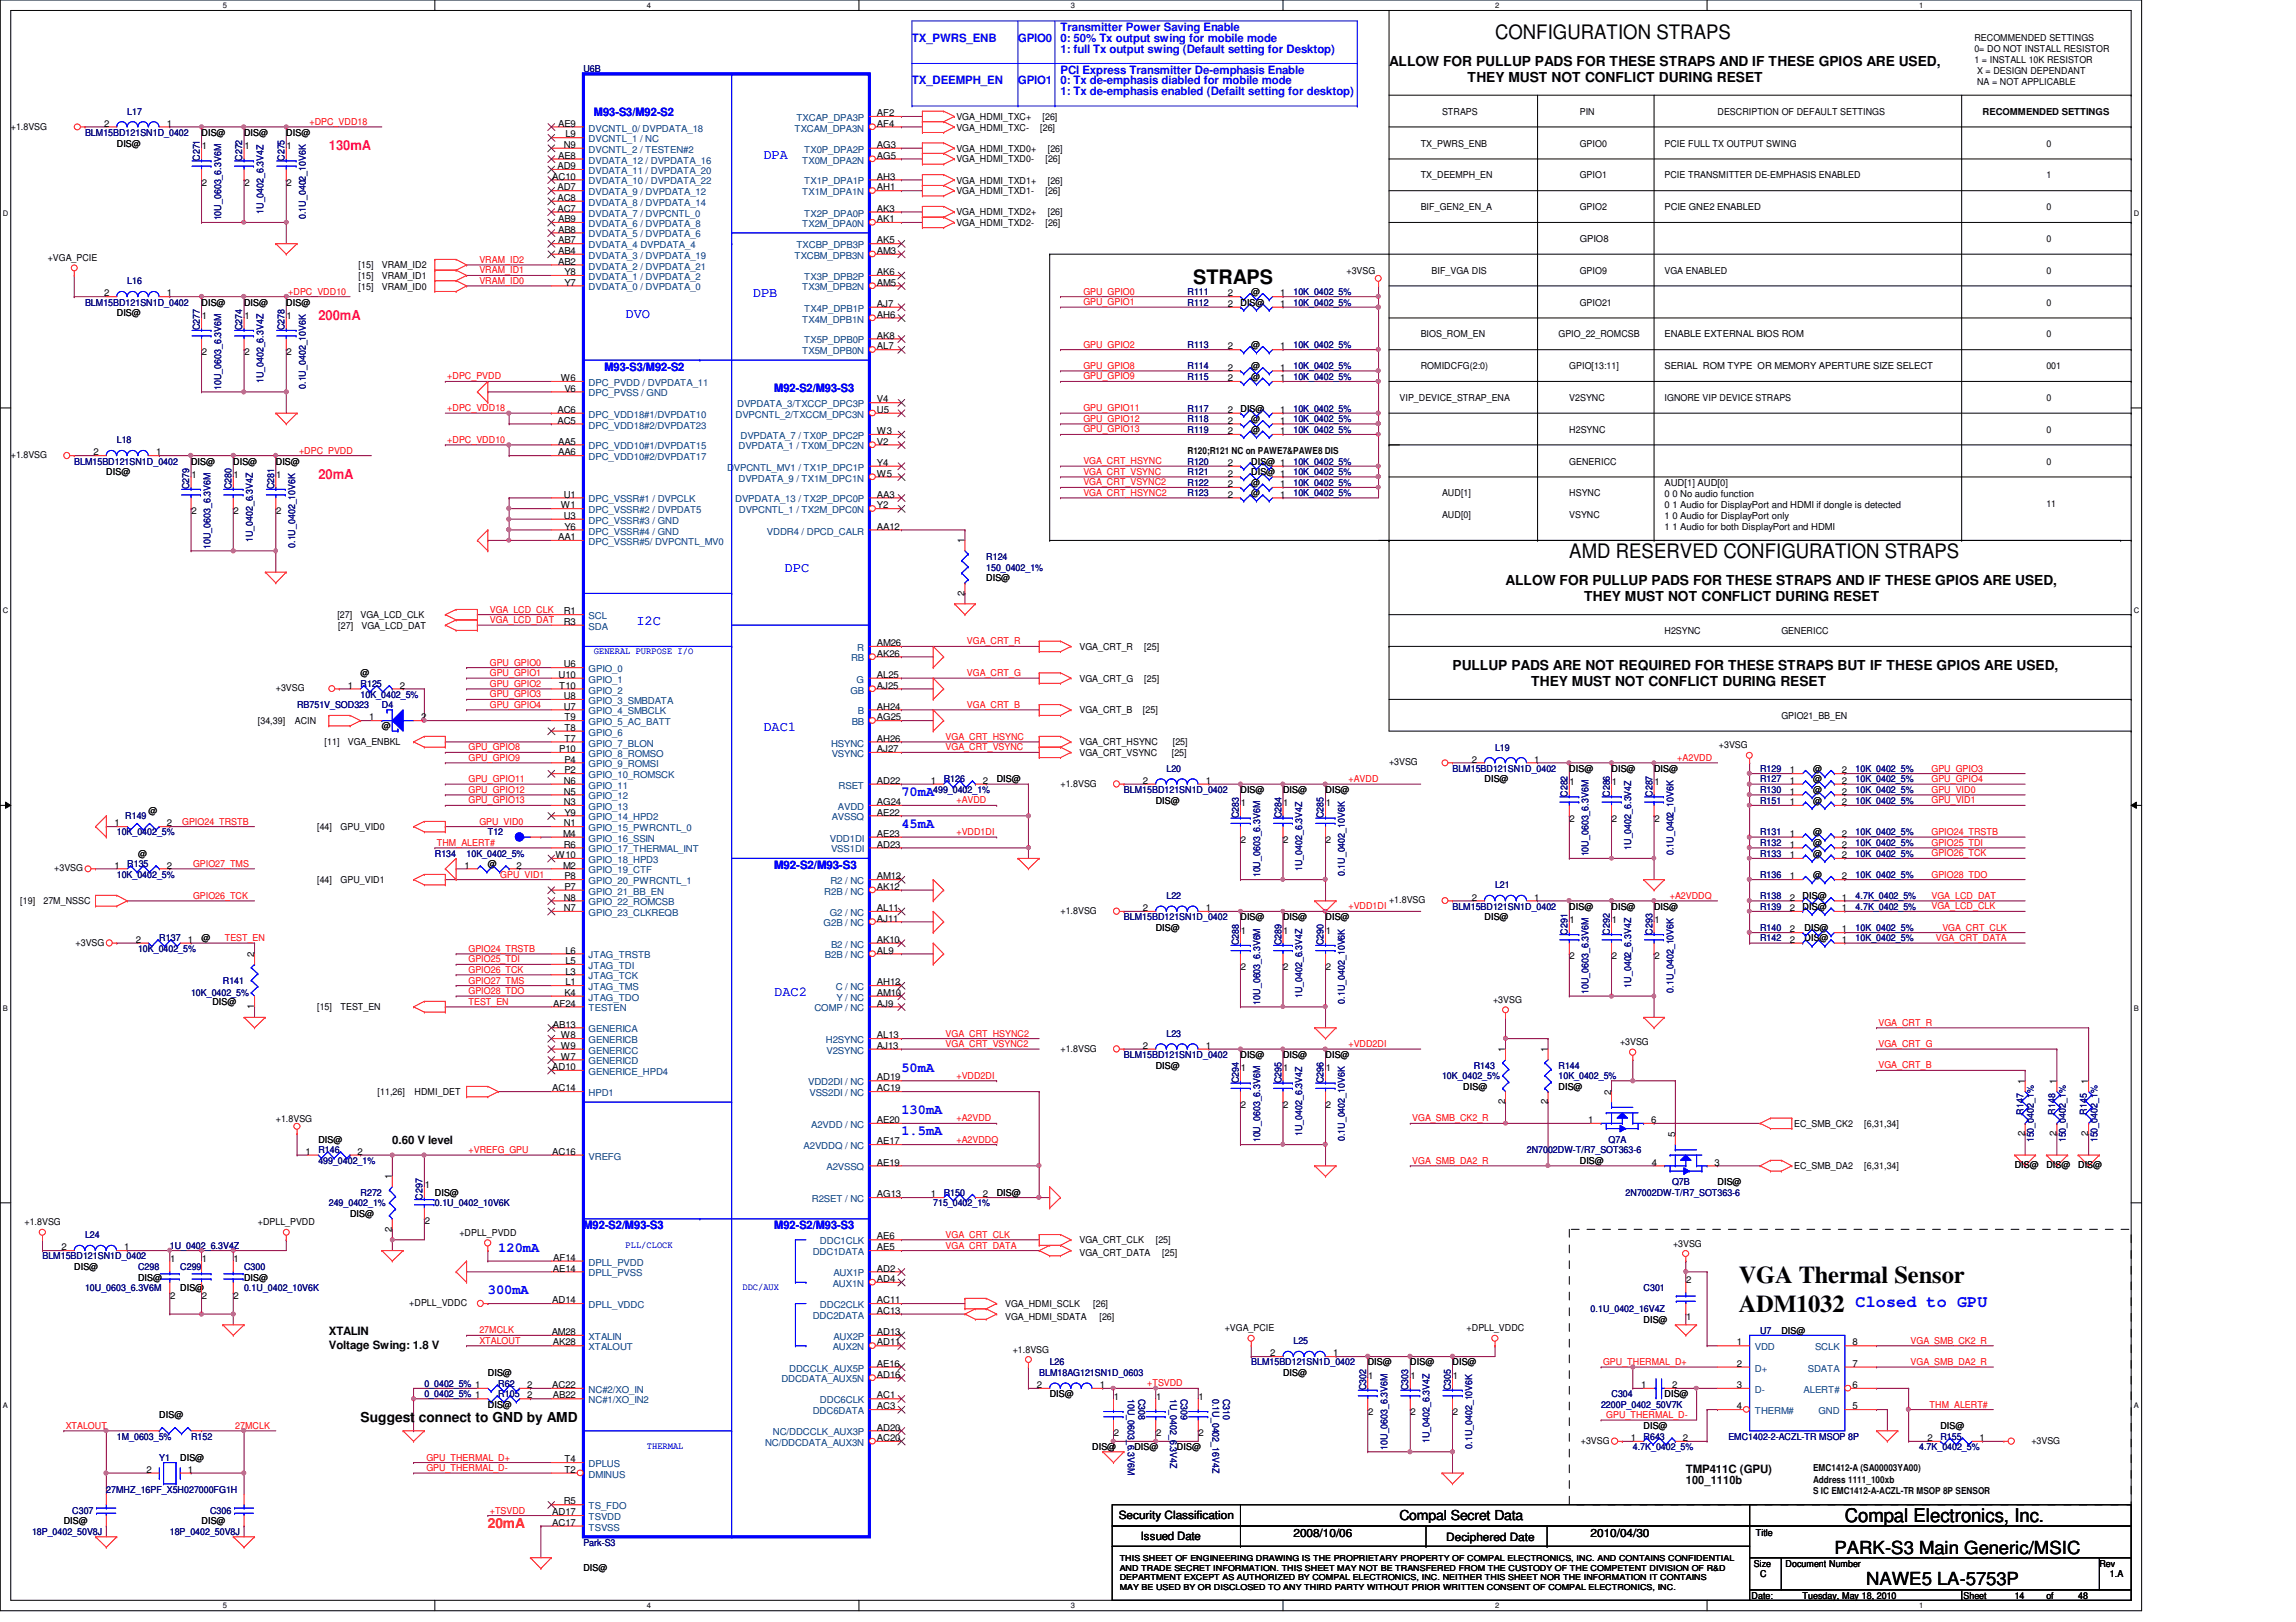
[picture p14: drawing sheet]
<svg xmlns="http://www.w3.org/2000/svg" width="297mm" height="210mm" viewBox="0 0 297 210" stroke-linecap="round" stroke-linejoin="round" font-family="sans-serif">
<defs><g id="words">
<g font-size="3.1">
<text x="225" y="166.1">VGA Thermal Sensor</text>
<text x="225" y="169.8">ADM1032</text>
</g>
<g font-size="2.6">
<text x="193.4" y="5">CONFIGURATION STRAPS</text>
<text x="154.3" y="36.7">STRAPS</text>
<text x="203" y="72.3">AMD RESERVED CONFIGURATION STRAPS</text>
</g>
<text font-size="2.5" x="238.7" y="197">Compal Electronics, Inc.</text>
<g font-size="2.3">
<text x="237.3" y="201">PARK-S3 Main Generic/MSIC</text>
<text x="241.4" y="205.1">NAWE5 LA-5753P</text>
</g>
<text font-size="2.2" fill="#00f" x="240.1" y="169.1">Closed to GPU</text>
<g font-size="1.8">
<text x="179.7" y="8.5">ALLOW FOR PULLUP PADS FOR THESE STRAPS AND IF THESE GPIOS ARE USED,</text>
<text x="189.9" y="10.6">THEY MUST NOT CONFLICT DURING RESET</text>
<text x="194.8" y="75.7">ALLOW FOR PULLUP PADS FOR THESE STRAPS AND IF THESE GPIOS ARE USED,</text>
<text x="204.9" y="77.8">THEY MUST NOT CONFLICT DURING RESET</text>
<text x="187.9" y="86.7">PULLUP PADS ARE NOT REQUIRED FOR THESE STRAPS BUT IF THESE GPIOS ARE USED,</text>
<text x="198.1" y="88.8">THEY MUST NOT CONFLICT DURING RESET</text>
<text x="46.6" y="184.1">Suggest connect to GND by AMD</text>
<text x="181.1" y="196.8">Compal Secret Data</text>
</g>
<g font-size="1.8" fill="#ff0080">
<text x="42.5" y="19.5">130mA</text>
<text x="41.2" y="41.4">200mA</text>
<text x="41.2" y="62">20mA</text>
</g>
<g font-size="1.8" fill="#00f">
<text x="98.8" y="20.6">DPA</text>
<text x="80.9" y="41.1">DVO</text>
<text x="97.4" y="38.4">DPB</text>
<text x="101.5" y="74.1">DPC</text>
<text x="82.3" y="80.9">I2C</text>
<text x="98.8" y="94.7">DAC1</text>
<text x="116.6" y="103">70mA</text>
<text x="116.6" y="107.1">45mA</text>
<text x="100.2" y="128.9">DAC2</text>
<text x="116.6" y="138.7">50mA</text>
<text x="116.6" y="144.1">130mA</text>
<text x="116.6" y="146.9">1.5mA</text>
<text x="64.5" y="162">120mA</text>
<text x="63.1" y="167.5">300mA</text>
</g>
<text font-size="1.8" fill="#f00" x="63.1" y="197.8">20mA</text>
<g font-size="1.5" fill="#00f">
<text x="118" y="5.5">TX_PWRS_ENB</text>
<text x="131.7" y="5.5">GPIO0</text>
<text x="137.2" y="4.1">Transmitter Power Saving Enable</text>
<text x="137.2" y="5.5">0: 50% Tx output swing for mobile mode</text>
<text x="118" y="10.9">TX_DEEMPH_EN</text>
<text x="131.7" y="10.9">GPIO1</text>
<text x="137.2" y="9.6">PCI Express Transmitter De-emphasis Enable</text>
<text x="137.2" y="10.9">0: Tx de-emphasis diabled for mobile mode</text>
<text x="137.2" y="6.8">1: full Tx output swing (Default setting for Desktop)</text>
<text x="76.8" y="15.1">M93-S3/M92-S2</text>
<text x="137.2" y="12.3">1: Tx de-emphasis enabled (Defailt setting for desktop)</text>
<text x="78.2" y="48">M93-S3/M92-S2</text>
<text x="100.2" y="50.7">M92-S2/M93-S3</text>
<text x="100.2" y="112.4">M92-S2/M93-S3</text>
<text x="75.5" y="159.1">M92-S2/M93-S3</text>
<text x="100.2" y="159.1">M92-S2/M93-S3</text>
</g>
<g font-size="1.5">
<text x="50.8" y="148.1">0.60 V level</text>
<text x="42.5" y="172.8">XTALIN</text>
<text x="42.5" y="174.6">Voltage Swing: 1.8 V</text>
<text x="218.1" y="190.6">TMP411C (GPU)</text>
<text x="218.1" y="192">100_1110b</text>
<text x="144.7" y="196.6">Security Classification</text>
<text x="147.6" y="199.3">Issued Date</text>
<text x="167.3" y="198.8">2008/10/06</text>
<text x="187.1" y="199.4">Deciphered Date</text>
<text x="205.8" y="198.8">2010/04/30</text>
</g>
<g font-size="1.2">
<text x="255.4" y="5.2">RECOMMENDED SETTINGS</text>
<text x="255.4" y="6.7">0= DO NOT INSTALL RESISTOR</text>
<text x="255.4" y="8.1">1 = INSTALL 10K RESISTOR</text>
<text x="255.8" y="9.6">X = DESIGN DEPENDANT</text>
<text x="255.8" y="11">NA = NOT APPLICABLE</text>
<text x="1.4" y="16.8">+1.8VSG</text>
<text x="13.5" y="16.4">2</text>
<text x="21.6" y="16.4">1</text>
<text x="26.1" y="17.6">DIS@</text>
<text x="31.6" y="17.6">DIS@</text>
<text x="37" y="17.6">DIS@</text>
<text x="72.2" y="16.4">AE9</text>
<text x="73.1" y="17.8">L9</text>
<text x="113.4" y="16.4">AF4</text>
<text x="113.4" y="15">AF2</text>
<text x="123.7" y="16.9">VGA_HDMI_TXC-</text>
<text x="123.7" y="15.5">VGA_HDMI_TXC+</text>
<text x="134.6" y="16.9">[26]</text>
<text x="134.9" y="15.5">[26]</text>
<text x="186.6" y="14.9">STRAPS</text>
<text x="204.4" y="14.9">PIN</text>
<text x="222.2" y="14.9">DESCRIPTION OF DEFAULT SETTINGS</text>
<text x="256.5" y="14.9">RECOMMENDED SETTINGS</text>
<text x="15.1" y="19">DIS@</text>
<text x="26.1" y="19.3">1</text>
<text x="31.6" y="19.3">1</text>
<text x="37.1" y="19.3">1</text>
<text x="71.5" y="23.2">AC10</text>
<text x="72.1" y="21.9">AD9</text>
<text x="72.2" y="20.5">AE8</text>
<text x="72.9" y="19.1">N9</text>
<text x="113.4" y="20.5">AG5</text>
<text x="113.4" y="19.1">AG3</text>
<text x="113.4" y="23.2">AH3</text>
<text x="123.7" y="23.7">VGA_HDMI_TXD1+</text>
<text x="123.7" y="21">VGA_HDMI_TXD0-</text>
<text x="123.7" y="19.6">VGA_HDMI_TXD0+</text>
<text x="135.3" y="21">[26]</text>
<text x="135.5" y="23.7">[26]</text>
<text x="135.5" y="19.6">[26]</text>
<text x="183.8" y="19">TX_PWRS_ENB</text>
<text x="183.8" y="23.1">TX_DEEMPH_EN</text>
<text x="204.4" y="19">GPIO0</text>
<text x="204.4" y="23.1">GPIO1</text>
<text x="215.3" y="19">PCIE FULL TX OUTPUT SWING</text>
<text x="215.3" y="23.1">PCIE TRANSMITTER DE-EMPHASIS ENABLED</text>
<text x="264.7" y="23.1">1</text>
<text x="264.7" y="19">0</text>
<text x="26.1" y="24">2</text>
<text x="31.6" y="24">2</text>
<text x="37.1" y="24">2</text>
<text x="72.1" y="27.4">AC7</text>
<text x="72.1" y="24.6">AD7</text>
<text x="72.1" y="26">AC8</text>
<text x="72.2" y="28.7">AB9</text>
<text x="113.4" y="24.6">AH1</text>
<text x="113.4" y="28.7">AK1</text>
<text x="113.4" y="27.4">AK3</text>
<text x="123.7" y="27.9">VGA_HDMI_TXD2+</text>
<text x="123.7" y="29.3">VGA_HDMI_TXD2-</text>
<text x="123.7" y="25.1">VGA_HDMI_TXD1-</text>
<text x="135.3" y="29.3">[26]</text>
<text x="135.3" y="25.1">[26]</text>
<text x="135.5" y="27.9">[26]</text>
<text x="183.8" y="27.2">BIF_GEN2_EN_A</text>
<text x="204.4" y="27.2">GPIO2</text>
<text x="215.3" y="27.2">PCIE GNE2 ENABLED</text>
<text x="264.7" y="27.2">0</text>
<text x="6.2" y="33.8">+VGA_PCIE</text>
<text x="46.4" y="34.7">[15]</text>
<text x="49.4" y="34.7">VRAM_ID2</text>
<text x="72.2" y="32.9">AB4</text>
<text x="72.2" y="34.2">AB2</text>
<text x="72.2" y="31.5">AB7</text>
<text x="72.2" y="30.1">AB8</text>
<text x="73" y="35.6">Y8</text>
<text x="113.4" y="35.6">AK6</text>
<text x="113.4" y="32.9">AM3</text>
<text x="113.4" y="31.5">AK5</text>
<text x="174.2" y="35.4">+3VSG</text>
<text x="185.2" y="35.4">BIF_VGA DIS</text>
<text x="204.4" y="35.4">GPIO9</text>
<text x="204.4" y="31.3">GPIO8</text>
<text x="215.3" y="35.4">VGA ENABLED</text>
<text x="264.7" y="35.4">0</text>
<text x="264.7" y="31.3">0</text>
<text x="13.5" y="38.4">2</text>
<text x="15.1" y="40.9">DIS@</text>
<text x="21.6" y="38.4">1</text>
<text x="26.1" y="39.5">DIS@</text>
<text x="26.1" y="41.3">1</text>
<text x="31.6" y="39.5">DIS@</text>
<text x="31.6" y="41.3">1</text>
<text x="37" y="39.5">DIS@</text>
<text x="37.1" y="41.3">1</text>
<text x="46.4" y="37.5">[15]</text>
<text x="46.4" y="36.1">[15]</text>
<text x="49.4" y="37.5">VRAM_ID0</text>
<text x="49.4" y="36.1">VRAM_ID1</text>
<text x="73" y="37">Y7</text>
<text x="113.4" y="37">AM5</text>
<text x="113.4" y="41.1">AH6</text>
<text x="113.4" y="39.7">AJ7</text>
<text x="158.8" y="38.4">2</text>
<text x="158.8" y="39.7">2</text>
<text x="160.5" y="39.5">DIS@</text>
<text x="161.9" y="38.1">@</text>
<text x="165.6" y="38.4">1</text>
<text x="165.6" y="39.7">1</text>
<text x="204.4" y="39.5">GPIO21</text>
<text x="264.7" y="39.5">0</text>
<text x="26.1" y="46">2</text>
<text x="31.6" y="46">2</text>
<text x="37.1" y="46">2</text>
<text x="113.4" y="45.2">AL7</text>
<text x="113.4" y="43.8">AK8</text>
<text x="158.8" y="45.2">2</text>
<text x="158.8" y="48">2</text>
<text x="161.9" y="45">@</text>
<text x="161.9" y="47.8">@</text>
<text x="165.6" y="45.2">1</text>
<text x="165.6" y="48">1</text>
<text x="183.8" y="47.8">ROMIDCFG(2:0)</text>
<text x="183.8" y="43.6">BIOS_ROM_EN</text>
<text x="201.6" y="43.6">GPIO_22_ROMCSB</text>
<text x="203" y="47.8">GPIO[13:11]</text>
<text x="215.3" y="43.6">ENABLE EXTERNAL BIOS ROM</text>
<text x="215.3" y="47.8">SERIAL ROM TYPE OR MEMORY APERTURE SIZE SELECT</text>
<text x="264.7" y="43.6">0</text>
<text x="264.7" y="47.8">001</text>
<text x="72.1" y="53.4">AC6</text>
<text x="72.6" y="49.3">W6</text>
<text x="73" y="50.7">V6</text>
<text x="113.4" y="53.4">U5</text>
<text x="113.4" y="52.1">V4</text>
<text x="158.8" y="49.3">2</text>
<text x="158.8" y="53.4">2</text>
<text x="160.5" y="53.3">DIS@</text>
<text x="161.9" y="49.1">@</text>
<text x="165.6" y="49.3">1</text>
<text x="165.6" y="53.4">1</text>
<text x="181.1" y="51.9">VIP_DEVICE_STRAP_ENA</text>
<text x="203" y="51.9">V2SYNC</text>
<text x="215.3" y="51.9">IGNORE VIP DEVICE STRAPS</text>
<text x="264.7" y="51.9">0</text>
<text x="1.4" y="59.3">+1.8VSG</text>
<text x="12.1" y="58.9">2</text>
<text x="20.2" y="58.9">1</text>
<text x="72.1" y="54.8">AC5</text>
<text x="72.2" y="57.5">AA5</text>
<text x="72.2" y="58.9">AA6</text>
<text x="113.4" y="57.5">V2</text>
<text x="113.4" y="56.2">W3</text>
<text x="153.6" y="58.7">R120;R121 NC on PAWE7&amp;PAWE8 DIS</text>
<text x="158.8" y="54.8">2</text>
<text x="158.8" y="56.2">2</text>
<text x="161.9" y="54.6">@</text>
<text x="161.9" y="56">@</text>
<text x="165.6" y="54.8">1</text>
<text x="165.6" y="56.2">1</text>
<text x="203" y="56">H2SYNC</text>
<text x="264.7" y="56">0</text>
<text x="13.8" y="61.5">DIS@</text>
<text x="24.7" y="60.1">DIS@</text>
<text x="24.8" y="61.8">1</text>
<text x="30.2" y="60.1">DIS@</text>
<text x="30.2" y="61.8">1</text>
<text x="35.7" y="60.1">DIS@</text>
<text x="35.7" y="61.8">1</text>
<text x="72.6" y="65.8">W1</text>
<text x="72.9" y="64.4">U1</text>
<text x="113.4" y="65.8">Y2</text>
<text x="113.4" y="60.3">Y4</text>
<text x="113.4" y="64.4">AA3</text>
<text x="113.4" y="61.7">W5</text>
<text x="158.8" y="61.7">2</text>
<text x="158.8" y="64.4">2</text>
<text x="158.8" y="60.3">2</text>
<text x="158.8" y="63">2</text>
<text x="161.9" y="61.5">DIS@ 1</text>
<text x="161.9" y="64.2">@</text>
<text x="161.9" y="60.1">DIS@ 1</text>
<text x="161.9" y="62.9">@</text>
<text x="165.6" y="64.4">1</text>
<text x="165.6" y="63">1</text>
<text x="186.6" y="64.2">AUD[1]</text>
<text x="203" y="60.1">GENERICC</text>
<text x="203" y="64.2">HSYNC</text>
<text x="215.3" y="62.9">AUD[1] AUD[0]</text>
<text x="215.3" y="64.3">0 0 No audio function</text>
<text x="215.3" y="65.7">0 1 Audio for DisplayPort and HDMI if dongle is detected</text>
<text x="264.7" y="60.1">0</text>
<text x="264.7" y="65.6">11</text>
<text x="24.8" y="66.5">2</text>
<text x="30.2" y="66.5">2</text>
<text x="35.7" y="66.5">2</text>
<text x="72.2" y="69.9">AA1</text>
<text x="72.9" y="67.1">U3</text>
<text x="73" y="68.5">Y6</text>
<text x="113.4" y="68.5">AA12</text>
<text x="124.8" y="70.3" transform="rotate(-90 124.8 70.3)">1</text>
<text x="186.6" y="67">AUD[0]</text>
<text x="203" y="67">VSYNC</text>
<text x="215.3" y="67.2">1 0 Audio for DisplayPort only</text>
<text x="215.3" y="68.6">1 1 Audio for both DisplayPort and HDMI</text>
<text x="124.8" y="77.1" transform="rotate(-90 124.8 77.1)">2</text>
<text x="127.6" y="75.2">DIS@</text>
<text x="43.6" y="80">[27]</text>
<text x="43.8" y="81.4">[27]</text>
<text x="46.6" y="80">VGA_LCD_CLK</text>
<text x="46.8" y="81.4">VGA_LCD_DAT</text>
<text x="72.9" y="79.5">R1</text>
<text x="72.9" y="80.9">R3</text>
<text x="113.4" y="83.6">AM26</text>
<text x="215.3" y="82">H2SYNC</text>
<text x="230.5" y="82">GENERICC</text>
<text x="35.7" y="89.5">+3VSG</text>
<text x="45" y="89.1">1</text>
<text x="46.6" y="87.5">@</text>
<text x="51.7" y="89.1">2</text>
<text x="72.3" y="87.7">U10</text>
<text x="72.3" y="89.1">T10</text>
<text x="72.9" y="86.4">U6</text>
<text x="113.4" y="87.7">AL25</text>
<text x="113.4" y="89.1">AJ25</text>
<text x="113.4" y="85">AK26</text>
<text x="139.7" y="84.1">VGA_CRT_R</text>
<text x="139.7" y="88.2">VGA_CRT_G</text>
<text x="148" y="84.1">[25]</text>
<text x="148" y="88.2">[25]</text>
<text x="33.4" y="93.7">[34,39]</text>
<text x="38.1" y="93.7">ACIN</text>
<text x="47.7" y="93.2">1</text>
<text x="49.4" y="94.4">@</text>
<text x="54.5" y="93.2">2</text>
<text x="72.9" y="90.5">U8</text>
<text x="72.9" y="91.8">U7</text>
<text x="73" y="93.2">T9</text>
<text x="73" y="94.6">T8</text>
<text x="73" y="96">T7</text>
<text x="113.4" y="96">AH26</text>
<text x="113.4" y="91.8">AH24</text>
<text x="113.4" y="93.2">AG25</text>
<text x="139.7" y="92.3">VGA_CRT_B</text>
<text x="147.9" y="92.3">[25]</text>
<text x="230.5" y="93">GPIO21_BB_EN</text>
<text x="42" y="96.4">[11]</text>
<text x="45" y="96.4">VGA_ENBKL</text>
<text x="72.3" y="97.3">P10</text>
<text x="72.9" y="101.4">N6</text>
<text x="73" y="100.1">P2</text>
<text x="73" y="98.7">P4</text>
<text x="113.4" y="101.4">AD22</text>
<text x="113.4" y="97.3">AJ27</text>
<text x="120.4" y="101.4">1</text>
<text x="127.2" y="101.4">2</text>
<text x="128.9" y="101.3">DIS@</text>
<text x="137.2" y="101.8">+1.8VSG</text>
<text x="139.7" y="96.4">VGA_CRT_HSYNC</text>
<text x="139.7" y="97.8">VGA_CRT_VSYNC</text>
<text x="147.9" y="101.4">2</text>
<text x="151.6" y="97.8">[25]</text>
<text x="151.7" y="96.4">[25]</text>
<text x="156" y="101.4">1</text>
<text x="179.7" y="99.1">+3VSG</text>
<text x="190.4" y="98.7">2</text>
<text x="192.1" y="101.3">DIS@</text>
<text x="198.5" y="98.7">1</text>
<text x="203" y="99.9">DIS@</text>
<text x="203.1" y="101.6">1</text>
<text x="208.5" y="99.9">DIS@</text>
<text x="208.5" y="101.6">1</text>
<text x="214" y="99.9">DIS@</text>
<text x="214" y="101.6">1</text>
<text x="222.4" y="96.9">+3VSG</text>
<text x="231.6" y="100.1">1</text>
<text x="231.6" y="101.4">1</text>
<text x="234.6" y="99.9">@</text>
<text x="234.6" y="101.3">@</text>
<text x="238.3" y="100.1">2</text>
<text x="238.3" y="101.4">2</text>
<text x="14.8" y="106.9">1</text>
<text x="19.2" y="105.4">@</text>
<text x="21.6" y="106.9">2</text>
<text x="41" y="107.4">[44]</text>
<text x="44.1" y="107.4">GPU_VID0</text>
<text x="72.9" y="102.8">N5</text>
<text x="72.9" y="104.2">N3</text>
<text x="72.9" y="106.9">N1</text>
<text x="73" y="105.5">Y9</text>
<text x="113.4" y="104.2">AG24</text>
<text x="113.4" y="105.5">AE22</text>
<text x="149.5" y="104">DIS@</text>
<text x="160.5" y="102.6">DIS@</text>
<text x="160.5" y="104.4">1</text>
<text x="166" y="102.6">DIS@</text>
<text x="166" y="104.4">1</text>
<text x="171.5" y="102.6">DIS@</text>
<text x="171.5" y="104.4">1</text>
<text x="203.1" y="106.3">2</text>
<text x="208.5" y="106.3">2</text>
<text x="214" y="106.3">2</text>
<text x="231.6" y="104.2">1</text>
<text x="231.6" y="102.8">1</text>
<text x="234.6" y="104">@</text>
<text x="234.6" y="102.6">@</text>
<text x="238.3" y="104.2">2</text>
<text x="238.3" y="102.8">2</text>
<text x="7" y="112.8">+3VSG</text>
<text x="14.8" y="112.4">1</text>
<text x="17.9" y="110.9">@</text>
<text x="21.6" y="112.4">2</text>
<text x="60.1" y="112.4">1</text>
<text x="63.1" y="112.2">@</text>
<text x="66.8" y="112.4">2</text>
<text x="71.9" y="111">W10</text>
<text x="72.9" y="108.3">M4</text>
<text x="72.9" y="112.4">M2</text>
<text x="72.9" y="109.7">R6</text>
<text x="73" y="113.8">P8</text>
<text x="113.4" y="109.7">AD23</text>
<text x="113.4" y="113.8">AM12</text>
<text x="113.4" y="108.3">AE23</text>
<text x="160.5" y="109.1">2</text>
<text x="166" y="109.1">2</text>
<text x="171.5" y="109.1">2</text>
<text x="231.6" y="108.3">1</text>
<text x="231.6" y="111">1</text>
<text x="231.6" y="113.8">1</text>
<text x="231.6" y="109.7">1</text>
<text x="234.6" y="108.1">@</text>
<text x="234.6" y="110.9">@</text>
<text x="234.6" y="113.6">@</text>
<text x="234.6" y="109.5">@</text>
<text x="238.3" y="108.3">2</text>
<text x="238.3" y="111">2</text>
<text x="238.3" y="113.8">2</text>
<text x="238.3" y="109.7">2</text>
<text x="2.6" y="117">[19]</text>
<text x="5.6" y="117">27M_NSSC</text>
<text x="41" y="114.3">[44]</text>
<text x="44.1" y="114.3">GPU_VID1</text>
<text x="72.9" y="116.5">N8</text>
<text x="72.9" y="117.9">N7</text>
<text x="73" y="115.1">P7</text>
<text x="113.4" y="117.9">AL11</text>
<text x="113.4" y="119.3">AJ11</text>
<text x="113.4" y="115.1">AK12</text>
<text x="137.2" y="118.3">+1.8VSG</text>
<text x="147.9" y="117.9">2</text>
<text x="156" y="117.9">1</text>
<text x="160.5" y="119.1">DIS@</text>
<text x="166" y="119.1">DIS@</text>
<text x="171.5" y="119.1">DIS@</text>
<text x="179.7" y="116.9">+1.8VSG</text>
<text x="190.4" y="116.5">2</text>
<text x="192.1" y="119.1">DIS@</text>
<text x="198.5" y="116.5">1</text>
<text x="203" y="117.7">DIS@</text>
<text x="203.1" y="119.5">1</text>
<text x="208.5" y="117.7">DIS@</text>
<text x="208.5" y="119.5">1</text>
<text x="214" y="117.7">DIS@</text>
<text x="214" y="119.5">1</text>
<text x="231.6" y="116.5">2</text>
<text x="231.6" y="117.9">2</text>
<text x="233.2" y="116.3">DIS@</text>
<text x="233.2" y="117.7">DIS@</text>
<text x="238.3" y="116.5">1</text>
<text x="238.3" y="117.9">1</text>
<text x="9.8" y="122.4">+3VSG</text>
<text x="17.6" y="122">2</text>
<text x="24.3" y="122">1</text>
<text x="26.1" y="121.8">@</text>
<text x="32.9" y="123.8" transform="rotate(-90 32.9 123.8)">2</text>
<text x="73.1" y="124.8">L5</text>
<text x="73.1" y="123.4">L6</text>
<text x="113.4" y="122">AK10</text>
<text x="113.4" y="123.4">AL9</text>
<text x="149.5" y="120.4">DIS@</text>
<text x="160.5" y="120.8">1</text>
<text x="160.5" y="125.6">2</text>
<text x="166" y="120.8">1</text>
<text x="166" y="125.6">2</text>
<text x="171.5" y="120.8">1</text>
<text x="171.5" y="125.6">2</text>
<text x="203.1" y="124.2">2</text>
<text x="208.5" y="124.2">2</text>
<text x="214" y="124.2">2</text>
<text x="231.6" y="122">2</text>
<text x="231.6" y="120.6">2</text>
<text x="233.5" y="121.8">DIS@</text>
<text x="233.5" y="120.4">DIS@</text>
<text x="238.3" y="122">1</text>
<text x="238.3" y="120.6">1</text>
<text x="27.5" y="130">DIS@</text>
<text x="32.9" y="130.6" transform="rotate(-90 32.9 130.6)">1</text>
<text x="41" y="130.7">[15]</text>
<text x="44.1" y="130.7">TEST_EN</text>
<text x="71.6" y="130.3">AF24</text>
<text x="73" y="128.9">K4</text>
<text x="73.1" y="126.1">L3</text>
<text x="73.1" y="127.5">L1</text>
<text x="113.4" y="127.5">AH12</text>
<text x="113.4" y="130.3">AJ9</text>
<text x="113.4" y="128.9">AM10</text>
<text x="193.2" y="129.8">+3VSG</text>
<text x="71.5" y="133">AB13</text>
<text x="72.6" y="134.4">W8</text>
<text x="72.6" y="135.7">W9</text>
<text x="72.6" y="137.1">W7</text>
<text x="113.4" y="134.4">AL13</text>
<text x="113.4" y="135.7">AJ13</text>
<text x="137.2" y="136.1">+1.8VSG</text>
<text x="147.9" y="135.7">2</text>
<text x="156" y="135.7">1</text>
<text x="160.5" y="136.9">DIS@</text>
<text x="166" y="136.9">DIS@</text>
<text x="171.5" y="136.9">DIS@</text>
<text x="194.7" y="136.2" transform="rotate(-90 194.7 136.2)">1</text>
<text x="200.2" y="136.2" transform="rotate(-90 200.2 136.2)">1</text>
<text x="209.6" y="135.3">+3VSG</text>
<text x="48.8" y="141.7">[11,26]</text>
<text x="53.6" y="141.7">HDMI_DET</text>
<text x="71.5" y="138.5">AD10</text>
<text x="71.5" y="141.2">AC14</text>
<text x="113.4" y="141.2">AC19</text>
<text x="113.4" y="139.8">AD19</text>
<text x="149.5" y="138.3">DIS@</text>
<text x="160.5" y="138.6">1</text>
<text x="160.5" y="143.4">2</text>
<text x="166" y="138.6">1</text>
<text x="166" y="143.4">2</text>
<text x="171.5" y="138.6">1</text>
<text x="171.5" y="143.4">2</text>
<text x="189.3" y="141">DIS@</text>
<text x="194.7" y="142.9" transform="rotate(-90 194.7 142.9)">2</text>
<text x="200.2" y="142.9" transform="rotate(-90 200.2 142.9)">2</text>
<text x="201.6" y="141">DIS@</text>
<text x="208.4" y="141.6" transform="rotate(-90 208.4 141.6)">2</text>
<text x="262" y="140.3" transform="rotate(-90 262 140.3)">1</text>
<text x="266.1" y="140.3" transform="rotate(-90 266.1 140.3)">1</text>
<text x="270.2" y="140.3" transform="rotate(-90 270.2 140.3)">1</text>
<text x="35.7" y="145.2">+1.8VSG</text>
<text x="39.5" y="149.4">1</text>
<text x="41.2" y="147.9">DIS@</text>
<text x="46.3" y="149.4">2</text>
<text x="71.5" y="149.4">AC16</text>
<text x="113.4" y="145.3">AE20</text>
<text x="113.4" y="148.1">AE17</text>
<text x="205.5" y="145.3">1</text>
<text x="213.6" y="145.3">6</text>
<text x="216.7" y="147.2" transform="rotate(-90 216.7 147.2)">5</text>
<text x="232.1" y="145.8">EC_SMB_CK2</text>
<text x="241.2" y="145.8">[6,31,34]</text>
<text x="262" y="147" transform="rotate(-90 262 147)">2</text>
<text x="266.1" y="147" transform="rotate(-90 266.1 147)">2</text>
<text x="270.2" y="147" transform="rotate(-90 270.2 147)">2</text>
<text x="50.7" y="152.6" transform="rotate(-90 50.7 152.6)">1</text>
<text x="54.9" y="153.8">1</text>
<text x="56.3" y="154.7">DIS@</text>
<text x="113.4" y="150.8">AE19</text>
<text x="113.4" y="154.9">AG13</text>
<text x="120.4" y="154.9">1</text>
<text x="127.2" y="154.9">2</text>
<text x="128.9" y="154.7">DIS@</text>
<text x="204.4" y="150.6">DIS@</text>
<text x="213.7" y="150.8">4</text>
<text x="221.8" y="150.8">3</text>
<text x="222.2" y="153.4">DIS@</text>
<text x="232.1" y="151.3">EC_SMB_DA2</text>
<text x="241.2" y="151.3">[6,31,34]</text>
<text x="260.6" y="151.2">DIS@</text>
<text x="264.7" y="151.2">DIS@</text>
<text x="268.9" y="151.2">DIS@</text>
<text x="3.2" y="158.6">+1.8VSG</text>
<text x="8" y="161.8">2</text>
<text x="16.1" y="161.8">1</text>
<text x="33.4" y="158.6">+DPLL_PVDD</text>
<text x="45.3" y="157.5">DIS@</text>
<text x="50.7" y="159.4" transform="rotate(-90 50.7 159.4)">2</text>
<text x="54.9" y="158.5">2</text>
<text x="59.4" y="160">+DPLL_PVDD</text>
<text x="113.4" y="160.4">AE6</text>
<text x="113.4" y="161.8">AE5</text>
<text x="139.7" y="160.9">VGA_CRT_CLK</text>
<text x="149.5" y="160.9">[25]</text>
<text x="216.4" y="161.3">+3VSG</text>
<text x="9.6" y="164.3">DIS@</text>
<text x="17.9" y="165.7">DIS@</text>
<text x="22" y="163.4">1</text>
<text x="23.3" y="167.1">DIS@</text>
<text x="26.1" y="163.4">1</text>
<text x="30.2" y="163.4">1</text>
<text x="31.6" y="165.7">DIS@</text>
<text x="71.5" y="164.5">AE14</text>
<text x="71.6" y="163.2">AF14</text>
<text x="113.4" y="165.9">AD4</text>
<text x="113.4" y="164.5">AD2</text>
<text x="139.7" y="162.6">VGA_CRT_DATA</text>
<text x="150.4" y="162.6">[25]</text>
<text x="218.1" y="166.1">2</text>
<text x="22" y="168.1">2</text>
<text x="26.1" y="168.1">2</text>
<text x="30.2" y="168.1">2</text>
<text x="53" y="169">+DPLL_VDDC</text>
<text x="71.4" y="172.8">AM28</text>
<text x="71.5" y="168.7">AD14</text>
<text x="113.4" y="172.8">AD13</text>
<text x="113.4" y="168.7">AC11</text>
<text x="113.4" y="170">AC13</text>
<text x="130" y="170.8">VGA_HDMI_SDATA</text>
<text x="130" y="169.2">VGA_HDMI_SCLK</text>
<text x="141.4" y="169.2">[26]</text>
<text x="142.2" y="170.8">[26]</text>
<text x="158.5" y="172.3">+VGA_PCIE</text>
<text x="189.7" y="172.3">+DPLL_VDDC</text>
<text x="212.6" y="171.2">DIS@</text>
<text x="218.1" y="170.8">1</text>
<text x="230.5" y="172.6">DIS@</text>
<text x="63.1" y="178.1">DIS@</text>
<text x="68.2" y="179.6">2</text>
<text x="71.5" y="179.6">AC22</text>
<text x="71.5" y="174.1">AK28</text>
<text x="113.4" y="174.1">AD11</text>
<text x="113.4" y="178.3">AD16</text>
<text x="113.4" y="176.9">AE16</text>
<text x="131" y="175">+1.8VSG</text>
<text x="134.2" y="179.6">2</text>
<text x="142.3" y="179.6">1</text>
<text x="164.3" y="175.5">2</text>
<text x="166" y="178.1">DIS@</text>
<text x="172.5" y="175.5">1</text>
<text x="176.9" y="176.7">DIS@</text>
<text x="177" y="178.4">1</text>
<text x="182.5" y="176.7">DIS@</text>
<text x="182.5" y="178.4">1</text>
<text x="187.9" y="176.7">DIS@</text>
<text x="188" y="178.4">1</text>
<text x="212.3" y="179.6">1</text>
<text x="216.3" y="179.6">2</text>
<text x="224.7" y="174.1">1</text>
<text x="224.7" y="176.9">2</text>
<text x="224.7" y="179.6">3</text>
<text x="239.6" y="179.6">6</text>
<text x="239.6" y="174.1">8</text>
<text x="239.6" y="176.9">7</text>
<text x="20.6" y="183.6">DIS@</text>
<text x="63.1" y="182.2">DIS@</text>
<text x="68.2" y="181">2</text>
<text x="71.5" y="181">AB22</text>
<text x="113.4" y="185.1">AD20</text>
<text x="113.4" y="181">AC1</text>
<text x="113.4" y="182.4">AC3</text>
<text x="135.8" y="180.8">DIS@</text>
<text x="144.1" y="181.2">1</text>
<text x="144.1" y="185.9">2</text>
<text x="149.6" y="181.2">1</text>
<text x="149.6" y="185.9">2</text>
<text x="155.1" y="181.2">1</text>
<text x="155.1" y="185.9">2</text>
<text x="177" y="183.1">2</text>
<text x="182.5" y="183.1">2</text>
<text x="188" y="183.1">2</text>
<text x="212.6" y="184.9">DIS@</text>
<text x="215.3" y="180.8">DIS@</text>
<text x="224.7" y="182.4">4</text>
<text x="239.6" y="182.4">5</text>
<text x="251" y="184.9">DIS@</text>
<text x="19" y="190.6">2</text>
<text x="23.3" y="189">DIS@</text>
<text x="24.3" y="190.6">1</text>
<text x="73" y="190.6">T2</text>
<text x="73" y="189.2">T4</text>
<text x="113.4" y="186.5">AC20</text>
<text x="141.3" y="187.7">DIS@</text>
<text x="146.8" y="187.7">DIS@</text>
<text x="152.3" y="187.7">DIS@</text>
<text x="204.5" y="186.9">+3VSG</text>
<text x="211" y="186.5">1</text>
<text x="217.7" y="186.5">2</text>
<text x="234.6" y="190.4">EMC1412-A (SA00003YA00)</text>
<text x="234.6" y="191.9">Address 1111_100xb</text>
<text x="249.4" y="186.5">2</text>
<text x="256.1" y="186.5">1</text>
<text x="262.8" y="186.9">+3VSG</text>
<text x="8.3" y="197.3">DIS@</text>
<text x="26.1" y="197.3">DIS@</text>
<text x="71.5" y="196.1">AD17</text>
<text x="71.5" y="197.4">AC17</text>
<text x="72.9" y="194.7">R5</text>
<text x="234.6" y="193.4">S IC EMC1412-A-ACZL-TR MSOP 8P SENSOR</text>
<text x="75.5" y="203.3">DIS@</text>
<text x="226.9" y="202.7">Size</text>
<text x="227.2" y="198.8">Title</text>
<text x="231" y="202.7">Document Number</text>
<text x="271.6" y="202.7">Rev</text>
<text x="226.6" y="206.9">Date:</text>
<text x="227.7" y="204.1">C</text>
<text x="233.2" y="206.9">Tuesday, May 18, 2010</text>
<text x="254" y="206.9">Sheet</text>
<text x="260.6" y="206.9">14</text>
<text x="264.7" y="206.9">of</text>
<text x="268.9" y="206.9">48</text>
<text x="273" y="204.1">1.A</text>
</g>
<g font-size="1.2" fill="#000080">
<text x="75.5" y="9.4">U6B</text>
<text x="11" y="17.6">BLM15BD121SN1D_0402</text>
<text x="16.5" y="14.9">L17</text>
<text x="25.9" y="20.8" transform="rotate(-90 25.9 20.8)">C271</text>
<text x="31.3" y="20.8" transform="rotate(-90 31.3 20.8)">C272</text>
<text x="36.8" y="20.8" transform="rotate(-90 36.8 20.8)">C275</text>
<text x="28.6" y="28.5" transform="rotate(-90 28.6 28.5)">10U_0603_6.3V6M</text>
<text x="34.1" y="27.7" transform="rotate(-90 34.1 27.7)">1U_0402_6.3V4Z</text>
<text x="39.6" y="28.4" transform="rotate(-90 39.6 28.4)">0.1U_0402_10V6K</text>
<text x="11" y="39.5">BLM15BD121SN1D_0402</text>
<text x="16.5" y="36.8">L16</text>
<text x="153.6" y="38.1">R111</text>
<text x="153.6" y="39.5">R112</text>
<text x="167.3" y="38.1">10K_0402_5%</text>
<text x="167.3" y="39.5">10K_0402_5%</text>
<text x="25.9" y="42.8" transform="rotate(-90 25.9 42.8)">C277</text>
<text x="31.3" y="42.8" transform="rotate(-90 31.3 42.8)">C274</text>
<text x="36.8" y="42.8" transform="rotate(-90 36.8 42.8)">C278</text>
<text x="153.6" y="45">R113</text>
<text x="153.6" y="47.8">R114</text>
<text x="167.3" y="45">10K_0402_5%</text>
<text x="167.3" y="47.8">10K_0402_5%</text>
<text x="28.6" y="50.5" transform="rotate(-90 28.6 50.5)">10U_0603_6.3V6M</text>
<text x="34.1" y="49.6" transform="rotate(-90 34.1 49.6)">1U_0402_6.3V4Z</text>
<text x="39.6" y="50.3" transform="rotate(-90 39.6 50.3)">0.1U_0402_10V6K</text>
<text x="153.6" y="49.1">R115</text>
<text x="153.6" y="53.3">R117</text>
<text x="167.3" y="49.1">10K_0402_5%</text>
<text x="167.3" y="53.3">10K_0402_5%</text>
<text x="15.1" y="57.4">L18</text>
<text x="153.6" y="54.6">R118</text>
<text x="153.6" y="56">R119</text>
<text x="167.3" y="54.6">10K_0402_5%</text>
<text x="167.3" y="56">10K_0402_5%</text>
<text x="9.6" y="60.1">BLM15BD121SN1D_0402</text>
<text x="24.5" y="63.3" transform="rotate(-90 24.5 63.3)">C279</text>
<text x="30" y="63.3" transform="rotate(-90 30 63.3)">C280</text>
<text x="35.5" y="63.3" transform="rotate(-90 35.5 63.3)">C281</text>
<text x="153.6" y="61.5">R121</text>
<text x="153.6" y="64.2">R123</text>
<text x="153.6" y="60.1">R120</text>
<text x="153.6" y="62.9">R122</text>
<text x="167.3" y="61.5">10K_0402_5%</text>
<text x="167.3" y="64.2">10K_0402_5%</text>
<text x="167.3" y="60.1">10K_0402_5%</text>
<text x="167.3" y="62.9">10K_0402_5%</text>
<text x="27.2" y="71" transform="rotate(-90 27.2 71)">10U_0603_6.3V6M</text>
<text x="32.7" y="70.2" transform="rotate(-90 32.7 70.2)">1U_0402_6.3V4Z</text>
<text x="38.2" y="70.9" transform="rotate(-90 38.2 70.9)">0.1U_0402_10V6K</text>
<text x="127.6" y="72.4">R124</text>
<text x="127.6" y="73.8">150_0402_1%</text>
<text x="46.6" y="88.9">R125</text>
<text x="38.4" y="91.7">RB751V_SOD323</text>
<text x="46.6" y="90.3">10K_0402_5%</text>
<text x="49.4" y="91.7">D4</text>
<text x="122.1" y="101.3">R126</text>
<text x="150.9" y="99.9">L20</text>
<text x="187.9" y="99.9">BLM15BD121SN1D_0402</text>
<text x="193.4" y="97.2">L19</text>
<text x="227.7" y="99.9">R129</text>
<text x="227.7" y="101.3">R127</text>
<text x="240.1" y="99.9">10K_0402_5%</text>
<text x="240.1" y="101.3">10K_0402_5%</text>
<text x="16.2" y="106">R149</text>
<text x="120.7" y="102.6">499_0402_1%</text>
<text x="145.4" y="102.6">BLM15BD121SN1D_0402</text>
<text x="160.3" y="105.9" transform="rotate(-90 160.3 105.9)">C283</text>
<text x="165.8" y="105.9" transform="rotate(-90 165.8 105.9)">C284</text>
<text x="171.2" y="105.9" transform="rotate(-90 171.2 105.9)">C285</text>
<text x="202.8" y="103.1" transform="rotate(-90 202.8 103.1)">C282</text>
<text x="208.3" y="103.1" transform="rotate(-90 208.3 103.1)">C286</text>
<text x="213.8" y="103.1" transform="rotate(-90 213.8 103.1)">C287</text>
<text x="227.7" y="104">R151</text>
<text x="227.7" y="102.6">R130</text>
<text x="240.1" y="104">10K_0402_5%</text>
<text x="240.1" y="102.6">10K_0402_5%</text>
<text x="15.1" y="113.6">10K_0402_5%</text>
<text x="15.1" y="108.1">10K_0402_5%</text>
<text x="16.5" y="112.2">R135</text>
<text x="56.3" y="110.9">R134</text>
<text x="60.4" y="110.9">10K_0402_5%</text>
<text x="63.1" y="108.1">T12</text>
<text x="163" y="113.5" transform="rotate(-90 163 113.5)">10U_0603_6.3V6M</text>
<text x="168.5" y="112.7" transform="rotate(-90 168.5 112.7)">1U_0402_6.3V4Z</text>
<text x="174" y="113.4" transform="rotate(-90 174 113.4)">0.1U_0402_10V6K</text>
<text x="205.5" y="110.8" transform="rotate(-90 205.5 110.8)">10U_0603_6.3V6M</text>
<text x="211" y="110" transform="rotate(-90 211 110)">1U_0402_6.3V4Z</text>
<text x="216.5" y="110.7" transform="rotate(-90 216.5 110.7)">0.1U_0402_10V6K</text>
<text x="227.7" y="108.1">R131</text>
<text x="227.7" y="110.9">R133</text>
<text x="227.7" y="113.6">R136</text>
<text x="227.7" y="109.5">R132</text>
<text x="240.1" y="108.1">10K_0402_5%</text>
<text x="240.1" y="110.9">10K_0402_5%</text>
<text x="240.1" y="113.6">10K_0402_5%</text>
<text x="240.1" y="109.5">10K_0402_5%</text>
<text x="145.4" y="119.1">BLM15BD121SN1D_0402</text>
<text x="150.9" y="116.3">L22</text>
<text x="187.9" y="117.7">BLM15BD121SN1D_0402</text>
<text x="193.4" y="115">L21</text>
<text x="227.7" y="116.3">R138</text>
<text x="227.7" y="117.7">R139</text>
<text x="240.1" y="116.3">4.7K_0402_5%</text>
<text x="240.1" y="117.7">4.7K_0402_5%</text>
<text x="17.9" y="123.2">10K_0402_5%</text>
<text x="20.6" y="121.8">R137</text>
<text x="160.3" y="122.3" transform="rotate(-90 160.3 122.3)">C288</text>
<text x="165.8" y="122.3" transform="rotate(-90 165.8 122.3)">C289</text>
<text x="171.2" y="122.3" transform="rotate(-90 171.2 122.3)">C290</text>
<text x="202.8" y="120.9" transform="rotate(-90 202.8 120.9)">C291</text>
<text x="208.3" y="120.9" transform="rotate(-90 208.3 120.9)">C292</text>
<text x="213.8" y="120.9" transform="rotate(-90 213.8 120.9)">C293</text>
<text x="227.7" y="121.8">R142</text>
<text x="227.7" y="120.4">R140</text>
<text x="240.1" y="121.8">10K_0402_5%</text>
<text x="240.1" y="120.4">10K_0402_5%</text>
<text x="24.7" y="128.9">10K_0402_5%</text>
<text x="28.8" y="127.3">R141</text>
<text x="163" y="130" transform="rotate(-90 163 130)">10U_0603_6.3V6M</text>
<text x="168.5" y="129.2" transform="rotate(-90 168.5 129.2)">1U_0402_6.3V4Z</text>
<text x="174" y="129.9" transform="rotate(-90 174 129.9)">0.1U_0402_10V6K</text>
<text x="205.5" y="128.7" transform="rotate(-90 205.5 128.7)">10U_0603_6.3V6M</text>
<text x="211" y="127.8" transform="rotate(-90 211 127.8)">1U_0402_6.3V4Z</text>
<text x="216.5" y="128.5" transform="rotate(-90 216.5 128.5)">0.1U_0402_10V6K</text>
<text x="145.4" y="136.9">BLM15BD121SN1D_0402</text>
<text x="150.9" y="134.2">L23</text>
<text x="160.3" y="140.2" transform="rotate(-90 160.3 140.2)">C294</text>
<text x="165.8" y="140.2" transform="rotate(-90 165.8 140.2)">C295</text>
<text x="171.2" y="140.2" transform="rotate(-90 171.2 140.2)">C296</text>
<text x="186.6" y="139.7">10K_0402_5%</text>
<text x="190.7" y="138.3">R143</text>
<text x="201.6" y="138.3">R144</text>
<text x="201.6" y="139.7">10K_0402_5%</text>
<text x="41.2" y="149.3">R146</text>
<text x="163" y="147.8" transform="rotate(-90 163 147.8)">10U_0603_6.3V6M</text>
<text x="168.5" y="147" transform="rotate(-90 168.5 147)">1U_0402_6.3V4Z</text>
<text x="174" y="147.7" transform="rotate(-90 174 147.7)">0.1U_0402_10V6K</text>
<text x="197.5" y="149.3">2N7002DW-T/R7_SOT363-6</text>
<text x="208.1" y="147.9">Q7A</text>
<text x="261.8" y="144.3" transform="rotate(-90 261.8 144.3)">R147</text>
<text x="263.1" y="147.8" transform="rotate(-90 263.1 147.8)">150_0402_1%</text>
<text x="265.9" y="144.3" transform="rotate(-90 265.9 144.3)">R148</text>
<text x="267.2" y="147.8" transform="rotate(-90 267.2 147.8)">150_0402_1%</text>
<text x="270" y="144.3" transform="rotate(-90 270 144.3)">R145</text>
<text x="271.4" y="147.8" transform="rotate(-90 271.4 147.8)">150_0402_1%</text>
<text x="41.2" y="150.6">499_0402_1%</text>
<text x="46.6" y="154.7">R272</text>
<text x="54.6" y="155.2" transform="rotate(-90 54.6 155.2)">C297</text>
<text x="122.1" y="154.7">R150</text>
<text x="210.3" y="154.7">2N7002DW-T/R7_SOT363-6</text>
<text x="216.3" y="153.4">Q7B</text>
<text x="11" y="160.2">L24</text>
<text x="22" y="161.6">1U_0402_6.3V4Z</text>
<text x="42.5" y="156.1">249_0402_1%</text>
<text x="56.3" y="156.1">0.1U_0402_10V6K</text>
<text x="120.7" y="156.1">715_0402_1%</text>
<text x="5.5" y="163">BLM15BD121SN1D_0402</text>
<text x="11" y="167.1">10U_0603_6.3V6M</text>
<text x="17.9" y="164.3">C298</text>
<text x="23.3" y="164.3">C299</text>
<text x="31.6" y="164.3">C300</text>
<text x="31.6" y="167.1">0.1U_0402_10V6K</text>
<text x="212.6" y="167.1">C301</text>
<text x="167.3" y="173.9">L25</text>
<text x="205.8" y="169.8">0.1U_0402_16V4Z</text>
<text x="227.7" y="172.6">U7</text>
<text x="54.9" y="179.5">0_0402_5% 1</text>
<text x="64.5" y="179.5">R62</text>
<text x="134.4" y="178.1">BLM18AG121SN1D_0603</text>
<text x="135.8" y="176.7">L26</text>
<text x="161.9" y="176.7">BLM15BD121SN1D_0402</text>
<text x="176.7" y="179.9" transform="rotate(-90 176.7 179.9)">C302</text>
<text x="182.2" y="179.9" transform="rotate(-90 182.2 179.9)">C303</text>
<text x="187.7" y="179.9" transform="rotate(-90 187.7 179.9)">C305</text>
<text x="54.9" y="180.8">0_0402_5% 1</text>
<text x="64.5" y="180.8">R105</text>
<text x="145.9" y="181" transform="rotate(90 145.9 181)">10U_0603_6.3V6M</text>
<text x="147.3" y="181" transform="rotate(90 147.3 181)">C308</text>
<text x="151.4" y="181" transform="rotate(90 151.4 181)">1U_0402_6.3V4Z</text>
<text x="152.8" y="181" transform="rotate(90 152.8 181)">C309</text>
<text x="156.9" y="181" transform="rotate(90 156.9 181)">0.1U_0402_16V4Z</text>
<text x="158.2" y="181" transform="rotate(90 158.2 181)">C310</text>
<text x="207.1" y="182.2">2200P_0402_50V7K</text>
<text x="208.5" y="180.8">C304</text>
<text x="15.1" y="186.3">1M_0603_5%</text>
<text x="20.6" y="189">Y1</text>
<text x="24.7" y="186.3">R152</text>
<text x="179.5" y="187.6" transform="rotate(-90 179.5 187.6)">10U_0603_6.3V6M</text>
<text x="185" y="186.8" transform="rotate(-90 185 186.8)">1U_0402_6.3V4Z</text>
<text x="190.5" y="187.5" transform="rotate(-90 190.5 187.5)">0.1U_0402_10V6K</text>
<text x="211.2" y="187.7">4.7K_0402_5%</text>
<text x="212.6" y="186.3">R643</text>
<text x="223.6" y="186.3">EMC1402-2-ACZL-TR MSOP 8P</text>
<text x="248.3" y="187.7">4.7K_0402_5%</text>
<text x="251" y="186.3">R155</text>
<text x="9.4" y="195.9">C307</text>
<text x="13.8" y="193.2">27MHZ_16PF_X5H027000FG1H</text>
<text x="27.2" y="195.9">C306</text>
<text x="4.1" y="198.6">18P_0402_50V8J</text>
<text x="22" y="198.6">18P_0402_50V8J</text>
<text x="75.5" y="200">Park-S3</text>
</g>
<g font-size="1.2" fill="#f00">
<text x="40" y="16.2">+DPC_VDD18</text>
<text x="62" y="35.4">VRAM_ID1</text>
<text x="62" y="34">VRAM_ID2</text>
<text x="37.3" y="38.1">+DPC_VDD10</text>
<text x="62" y="36.7">VRAM_ID0</text>
<text x="140.2" y="38.1">GPU_GPIO0</text>
<text x="140.2" y="39.5">GPU_GPIO1</text>
<text x="140.2" y="45">GPU_GPIO2</text>
<text x="140.2" y="47.8">GPU_GPIO8</text>
<text x="57.9" y="49.1">+DPC_PVDD</text>
<text x="57.9" y="53.2">+DPC_VDD18</text>
<text x="140.2" y="49.1">GPU_GPIO9</text>
<text x="140.2" y="53.2">GPU_GPIO11</text>
<text x="38.7" y="58.7">+DPC_PVDD</text>
<text x="57.9" y="57.3">+DPC_VDD10</text>
<text x="140.2" y="56">GPU_GPIO13</text>
<text x="140.2" y="54.6">GPU_GPIO12</text>
<text x="140.2" y="64.2">VGA_CRT_HSYNC2</text>
<text x="140.2" y="61.5">VGA_CRT_VSYNC</text>
<text x="140.2" y="60.1">VGA_CRT_HSYNC</text>
<text x="140.2" y="62.8">VGA_CRT_VSYNC2</text>
<text x="63.4" y="79.3">VGA_LCD_CLK</text>
<text x="63.4" y="80.6">VGA_LCD_DAT</text>
<text x="125.1" y="83.4">VGA_CRT_R</text>
<text x="63.4" y="86.1">GPU_GPIO0</text>
<text x="63.4" y="87.5">GPU_GPIO1</text>
<text x="63.4" y="88.9">GPU_GPIO2</text>
<text x="125.1" y="87.5">VGA_CRT_G</text>
<text x="63.4" y="90.3">GPU_GPIO3</text>
<text x="63.4" y="91.6">GPU_GPIO4</text>
<text x="122.3" y="95.8">VGA_CRT_HSYNC</text>
<text x="125.1" y="91.6">VGA_CRT_B</text>
<text x="60.6" y="98.5">GPU_GPIO9</text>
<text x="60.6" y="97.1">GPU_GPIO8</text>
<text x="60.6" y="101.2">GPU_GPIO11</text>
<text x="122.3" y="97.1">VGA_CRT_VSYNC</text>
<text x="174.5" y="101.2">+AVDD</text>
<text x="217" y="98.5">+A2VDD</text>
<text x="249.9" y="101.2">GPU_GPIO4</text>
<text x="249.9" y="99.9">GPU_GPIO3</text>
<text x="23.6" y="106.7">GPIO24_TRSTB</text>
<text x="60.6" y="102.6">GPU_GPIO12</text>
<text x="60.6" y="104">GPU_GPIO13</text>
<text x="62" y="106.7">GPU_VID0</text>
<text x="123.7" y="104">+AVDD</text>
<text x="249.9" y="102.6">GPU_VID0</text>
<text x="249.9" y="104">GPU_VID1</text>
<text x="25" y="112.2">GPIO27_TMS</text>
<text x="56.5" y="109.5">THM_ALERT#</text>
<text x="64.7" y="113.6">GPU_VID1</text>
<text x="123.7" y="108.1">+VDD1DI</text>
<text x="249.9" y="113.6">GPIO28_TDO</text>
<text x="249.9" y="109.5">GPIO25_TDI</text>
<text x="249.9" y="108.1">GPIO24_TRSTB</text>
<text x="249.9" y="110.8">GPIO26_TCK</text>
<text x="25" y="116.3">GPIO26_TCK</text>
<text x="174.5" y="117.7">+VDD1DI</text>
<text x="216" y="116.3">+A2VDDQ</text>
<text x="249.9" y="116.3">VGA_LCD_DAT</text>
<text x="249.9" y="117.7">VGA_LCD_CLK</text>
<text x="29.1" y="121.8">TEST_EN</text>
<text x="60.6" y="124.5">GPIO25_TDI</text>
<text x="60.6" y="123.2">GPIO24_TRSTB</text>
<text x="60.6" y="125.9">GPIO26_TCK</text>
<text x="250.4" y="121.8">VGA_CRT_DATA</text>
<text x="251.3" y="120.4">VGA_CRT_CLK</text>
<text x="60.6" y="130">TEST_EN</text>
<text x="60.6" y="127.3">GPIO27_TMS</text>
<text x="60.6" y="128.7">GPIO28_TDO</text>
<text x="122.3" y="134.2">VGA_CRT_HSYNC2</text>
<text x="122.3" y="135.5">VGA_CRT_VSYNC2</text>
<text x="174.5" y="135.5">+VDD2DI</text>
<text x="243" y="132.8">VGA_CRT_R</text>
<text x="243" y="135.5">VGA_CRT_G</text>
<text x="123.7" y="139.6">+VDD2DI</text>
<text x="243" y="138.3">VGA_CRT_B</text>
<text x="60.6" y="149.2">+VREFG_GPU</text>
<text x="123.7" y="145.1">+A2VDD</text>
<text x="123.7" y="147.9">+A2VDDQ</text>
<text x="182.7" y="145.1">VGA_SMB_CK2_R</text>
<text x="182.7" y="150.6">VGA_SMB_DA2_R</text>
<text x="122.3" y="160.2">VGA_CRT_CLK</text>
<text x="122.3" y="161.6">VGA_CRT_DATA</text>
<text x="62" y="172.6">27MCLK</text>
<text x="62" y="173.9">XTALOUT</text>
<text x="247.2" y="173.9">VGA_SMB_CK2_R</text>
<text x="148.4" y="179.4">+TSVDD</text>
<text x="207.4" y="176.7">GPU_THERMAL_D+</text>
<text x="247.2" y="176.7">VGA_SMB_DA2_R</text>
<text x="8.5" y="184.9">XTALOUT</text>
<text x="30.4" y="184.9">27MCLK</text>
<text x="207.8" y="183.5">GPU_THERMAL_D-</text>
<text x="249.6" y="182.2">THM_ALERT#</text>
<text x="55.2" y="189">GPU_THERMAL_D+</text>
<text x="55.2" y="190.4">GPU_THERMAL_D-</text>
<text x="63.4" y="195.9">+TSVDD</text>
</g>
<g font-size="1.2" fill="#004080">
<text x="76.2" y="17">DVCNTL_0/ DVPDATA_18</text>
<text x="102.8" y="17">TXCAM_DPA3N</text>
<text x="103" y="15.7">TXCAP_DPA3P</text>
<text x="76.2" y="21.2">DVDATA_12 / DVPDATA_16</text>
<text x="76.2" y="22.5">DVDATA_11 / DVPDATA_20</text>
<text x="76.2" y="23.9">DVDATA_10 / DVPDATA_22</text>
<text x="76.2" y="19.8">DVCNTL_2 / TESTEN#2</text>
<text x="76.2" y="18.4">DVCNTL_1 / NC</text>
<text x="103.8" y="21.2">TX0M_DPA2N</text>
<text x="104.1" y="19.8">TX0P_DPA2P</text>
<text x="104.1" y="23.9">TX1P_DPA1P</text>
<text x="76.2" y="28">DVDATA_7 / DVPCNTL_0</text>
<text x="76.2" y="25.3">DVDATA_9 / DVPDATA_12</text>
<text x="76.2" y="26.6">DVDATA_8 / DVPDATA_14</text>
<text x="76.2" y="29.4">DVDATA_6 / DVPDATA_8</text>
<text x="103.8" y="25.3">TX1M_DPA1N</text>
<text x="103.8" y="29.4">TX2M_DPA0N</text>
<text x="104.1" y="28">TX2P_DPA0P</text>
<text x="76.2" y="33.5">DVDATA_3 / DVPDATA_19</text>
<text x="76.2" y="34.9">DVDATA_2 / DVPDATA_21</text>
<text x="76.2" y="32.1">DVDATA_4 DVPDATA_4</text>
<text x="76.2" y="30.7">DVDATA_5 / DVPDATA_6</text>
<text x="102.8" y="33.5">TXCBM_DPB3N</text>
<text x="103" y="32.1">TXCBP_DPB3P</text>
<text x="76.2" y="37.6">DVDATA_0 / DVPDATA_0</text>
<text x="76.2" y="36.2">DVDATA_1 / DVPDATA_2</text>
<text x="103.8" y="37.6">TX3M_DPB2N</text>
<text x="103.8" y="41.7">TX4M_DPB1N</text>
<text x="104.1" y="36.2">TX3P_DPB2P</text>
<text x="104.1" y="40.3">TX4P_DPB1P</text>
<text x="103.8" y="45.8">TX5M_DPB0N</text>
<text x="104.1" y="44.4">TX5P_DPB0P</text>
<text x="76.2" y="50">DPC_PVDD / DVPDATA_11</text>
<text x="76.2" y="51.3">DPC_PVSS / GND</text>
<text x="95.4" y="52.7">DVPDATA_3/TXCCP_DPC3P</text>
<text x="76.2" y="54.1">DPC_VDD18#1/DVPDAT10</text>
<text x="76.2" y="58.2">DPC_VDD10#1/DVPDAT15</text>
<text x="76.2" y="59.6">DPC_VDD10#2/DVPDAT17</text>
<text x="76.2" y="55.5">DPC_VDD18#2/DVPDAT23</text>
<text x="95.2" y="54.1">DVPCNTL_2/TXCCM_DPC3N</text>
<text x="95.5" y="58.2">DVPDATA_1 / TX0M_DPC2N</text>
<text x="95.8" y="56.8">DVPDATA_7 / TX0P_DPC2P</text>
<text x="76.2" y="65">DPC_VSSR#1 / DVPCLK</text>
<text x="94.1" y="60.9">DVPCNTL_MV1 / TX1P_DPC1P</text>
<text x="95.1" y="65">DVPDATA_13 / TX2P_DPC0P</text>
<text x="95.5" y="62.3">DVPDATA_9 / TX1M_DPC1N</text>
<text x="76.2" y="70.5">DPC_VSSR#5/ DVPCNTL_MV0</text>
<text x="76.2" y="66.4">DPC_VSSR#2 / DVPDAT5</text>
<text x="76.2" y="67.8">DPC_VSSR#3 / GND</text>
<text x="76.2" y="69.2">DPC_VSSR#4 / GND</text>
<text x="95.6" y="66.4">DVPCNTL_1 / TX2M_DPC0N</text>
<text x="99.2" y="69.2">VDDR4 / DPCD_CALR</text>
<text x="76.2" y="80.1">SCL</text>
<text x="76.2" y="81.5">SDA</text>
<text x="76.2" y="87">GPIO_0</text>
<text x="76.2" y="88.3">GPIO_1</text>
<text x="76.2" y="89.7">GPIO_2</text>
<text x="110" y="89.7">GB</text>
<text x="110.1" y="85.6">RB</text>
<text x="110.8" y="88.3">G</text>
<text x="110.9" y="84.2">R</text>
<text x="76.2" y="91.1">GPIO_3_SMBDATA</text>
<text x="76.2" y="92.5">GPIO_4_SMBCLK</text>
<text x="76.2" y="93.9">GPIO_5_AC_BATT</text>
<text x="76.2" y="95.2">GPIO_6</text>
<text x="110.2" y="93.9">BB</text>
<text x="111" y="92.5">B</text>
<text x="76.2" y="100.7">GPIO_10_ROMSCK</text>
<text x="76.2" y="96.6">GPIO_7_BLON</text>
<text x="76.2" y="98">GPIO_8_ROMSO</text>
<text x="76.2" y="99.3">GPIO_9_ROMSI</text>
<text x="107.5" y="96.6">HSYNC</text>
<text x="107.6" y="98">VSYNC</text>
<text x="76.2" y="102.1">GPIO_11</text>
<text x="76.2" y="103.5">GPIO_12</text>
<text x="76.2" y="104.8">GPIO_13</text>
<text x="76.2" y="106.2">GPIO_14_HPD2</text>
<text x="76.2" y="107.6">GPIO_15_PWRCNTL_0</text>
<text x="107.6" y="106.2">AVSSQ</text>
<text x="108.4" y="104.8">AVDD</text>
<text x="108.5" y="102.1">RSET</text>
<text x="76.2" y="108.9">GPIO_16_SSIN</text>
<text x="76.2" y="110.3">GPIO_17_THERMAL_INT</text>
<text x="76.2" y="111.7">GPIO_18_HPD3</text>
<text x="76.2" y="113">GPIO_19_CTF</text>
<text x="107.4" y="108.9">VDD1DI</text>
<text x="107.5" y="110.3">VSS1DI</text>
<text x="76.2" y="114.4">GPIO_20_PWRCNTL_1</text>
<text x="76.2" y="115.8">GPIO_21_BB_EN</text>
<text x="76.2" y="117.2">GPIO_22_ROMCSB</text>
<text x="76.2" y="118.5">GPIO_23_CLKREQB</text>
<text x="106.5" y="119.9">G2B / NC</text>
<text x="106.6" y="115.8">R2B / NC</text>
<text x="107.4" y="118.5">G2 / NC</text>
<text x="107.4" y="114.4">R2 / NC</text>
<text x="76.2" y="125.4">JTAG_TDI</text>
<text x="76.2" y="124">JTAG_TRSTB</text>
<text x="106.7" y="124">B2B / NC</text>
<text x="107.5" y="122.6">B2 / NC</text>
<text x="76.2" y="126.7">JTAG_TCK</text>
<text x="76.2" y="129.5">JTAG_TDO</text>
<text x="76.2" y="128.1">JTAG_TMS</text>
<text x="76.2" y="130.9">TESTEN</text>
<text x="105.4" y="130.9">COMP / NC</text>
<text x="108.1" y="128.1">C / NC</text>
<text x="108.2" y="129.5">Y / NC</text>
<text x="76.2" y="133.6">GENERICA</text>
<text x="76.2" y="135">GENERICB</text>
<text x="76.2" y="136.4">GENERICC</text>
<text x="76.2" y="137.8">GENERICD</text>
<text x="106.8" y="135">H2SYNC</text>
<text x="106.9" y="136.4">V2SYNC</text>
<text x="76.2" y="139.1">GENERICE_HPD4</text>
<text x="76.2" y="141.9">HPD1</text>
<text x="104.6" y="140.5">VDD2DI / NC</text>
<text x="104.7" y="141.9">VSS2DI / NC</text>
<text x="104" y="148.7">A2VDDQ / NC</text>
<text x="104.9" y="146">A2VDD / NC</text>
<text x="76.2" y="150.1">VREFG</text>
<text x="105" y="155.6">R2SET / NC</text>
<text x="106.9" y="151.5">A2VSSQ</text>
<text x="106.1" y="161">DDC1CLK</text>
<text x="76.2" y="163.8">DPLL_PVDD</text>
<text x="76.2" y="165.2">DPLL_PVSS</text>
<text x="105.2" y="162.4">DDC1DATA</text>
<text x="107.7" y="166.5">AUX1N</text>
<text x="107.8" y="165.2">AUX1P</text>
<text x="76.2" y="169.3">DPLL_VDDC</text>
<text x="76.2" y="173.4">XTALIN</text>
<text x="105.2" y="170.6">DDC2DATA</text>
<text x="106.1" y="169.3">DDC2CLK</text>
<text x="107.8" y="173.4">AUX2P</text>
<text x="76.2" y="174.8">XTALOUT</text>
<text x="101.1" y="178.9">DDCDATA_AUX5N</text>
<text x="102.1" y="177.5">DDCCLK_AUX5P</text>
<text x="107.7" y="174.8">AUX2N</text>
<text x="227" y="174.8">VDD</text>
<text x="227" y="177.5">D+</text>
<text x="233.9" y="177.5">SDATA</text>
<text x="234.8" y="174.8">SCLK</text>
<text x="76.2" y="181.6">NC#1/XO_IN2</text>
<text x="76.2" y="180.3">NC#2/XO_IN</text>
<text x="100" y="185.8">NC/DDCCLK_AUX3P</text>
<text x="105.2" y="183">DDC6DATA</text>
<text x="106.1" y="181.6">DDC6CLK</text>
<text x="227" y="183">THERM#</text>
<text x="227" y="180.3">D-</text>
<text x="233.3" y="180.3">ALERT#</text>
<text x="235.2" y="183">GND</text>
<text x="76.2" y="191.2">DMINUS</text>
<text x="76.2" y="189.9">DPLUS</text>
<text x="99" y="187.1">NC/DDCDATA_AUX3N</text>
<text x="76.2" y="195.3">TS_FDO</text>
<text x="76.2" y="196.7">TSVDD</text>
<text x="76.2" y="198.1">TSVSS</text>
</g>
<g font-size="1.2" fill="#00f">
<text x="76.8" y="84.7">GENERAL PURPOSE I/O</text>
<text x="80.9" y="161.5">PLL/CLOCK</text>
<text x="96.1" y="167">DDC/AUX</text>
<text x="83.7" y="187.5">THERMAL</text>
</g>
<g font-size="1.1">
<text x="144.9" y="203.2">AND TRADE SECRET INFORMATION. THIS SHEET MAY NOT BE TRANSFERED FROM THE CUSTODY OF THE COMPETENT DIVISION OF R&amp;D</text>
<text x="144.9" y="202">THIS SHEET OF ENGINEERING DRAWING IS THE PROPRIETARY PROPERTY OF COMPAL ELECTRONICS, INC. AND CONTAINS CONFIDENTIAL</text>
<text x="144.9" y="204.5">DEPARTMENT EXCEPT AS AUTHORIZED BY COMPAL ELECTRONICS, INC. NEITHER THIS SHEET NOR THE INFORMATION IT CONTAINS</text>
<text x="144.9" y="205.7">MAY BE USED BY OR DISCLOSED TO ANY THIRD PARTY WITHOUT PRIOR WRITTEN CONSENT OF COMPAL ELECTRONICS, INC.</text>
</g>
<g font-size="1">
<text x="28.8" y="1">5</text>
<text x="83.7" y="1">4</text>
<text x="138.6" y="1">3</text>
<text x="193.4" y="1">2</text>
<text x="248.3" y="1">1</text>
<text x=".4" y="27.9">D</text>
<text x="276.1" y="27.9">D</text>
<text x=".4" y="79.4">C</text>
<text x="276.1" y="79.4">C</text>
<text x=".4" y="130.8">B</text>
<text x="276.1" y="130.8">B</text>
<text x=".4" y="182.2">A</text>
<text x="276.1" y="182.2">A</text>
<text x="28.8" y="208.1">5</text>
<text x="83.7" y="208.1">4</text>
<text x="138.6" y="208.1">3</text>
<text x="193.4" y="208.1">2</text>
<text x="248.3" y="208.1">1</text>
</g>
</g></defs>
<path d="M0 0h277.1v208.4h-277.1zM1.4 1.4h274.3v205.7h-274.3z" fill="none" stroke="#000" stroke-width=".13"/>
<g fill="#fff">
<path d="M28.8 .1h.6v1.1h-.6z"/>
<path d="M28.8 207.2h.6v1.1h-.6z"/>
</g>
<path d="M56.3 0v1.4M56.3 207.1v1.3" fill="none" stroke="#000" stroke-width=".13"/>
<g fill="#fff">
<path d="M83.7 .1h.5v1.1h-.5z"/>
<path d="M83.7 207.2h.5v1.1h-.5z"/>
</g>
<path d="M111.1 0v1.4M111.1 207.1v1.3" fill="none" stroke="#000" stroke-width=".13"/>
<g fill="#fff">
<path d="M138.6 .1h.5v1.1h-.5z"/>
<path d="M138.6 207.2h.5v1.1h-.5z"/>
</g>
<path d="M166 0v1.4M166 207.1v1.3" fill="none" stroke="#000" stroke-width=".13"/>
<g fill="#fff">
<path d="M193.4 .1h.6v1.1h-.6z"/>
<path d="M193.4 207.2h.6v1.1h-.6z"/>
</g>
<path d="M220.8 0v1.4M220.8 207.1v1.3" fill="none" stroke="#000" stroke-width=".13"/>
<g fill="#fff">
<path d="M248.3 .1h.5v1.1h-.5z"/>
<path d="M248.3 207.2h.5v1.1h-.5z"/>
<path d="M.4 27.1h.7v1.1h-.7z"/>
<path d="M276.1 27.1h.7v1.1h-.7z"/>
<path d="M.4 78.5h.7v1.1h-.7z"/>
<path d="M276.1 78.5h.7v1.1h-.7z"/>
</g>
<path d="M0 52.8h1.4M275.7 52.8h1.4" fill="none" stroke="#000" stroke-width=".13"/>
<g fill="#fff">
<path d="M.4 129.9h.6v1.1h-.6z"/>
<path d="M276.1 129.9h.6v1.1h-.6z"/>
</g>
<path d="M0 104.2h1.4M.7 103.8l.7 .4-.7 .4zM275.7 104.2l.7-.4v.8zM275.7 104.2h1.4" fill="none" stroke="#000" stroke-width=".13"/>
<path d="M.7 103.8l.7 .4-.7 .4zM275.7 104.2l.7-.4v.8z" fill="#000"/>
<g fill="#fff">
<path d="M.4 181.4h.6v1.1h-.6z"/>
<path d="M276.1 181.4h.6v1.1h-.6z"/>
</g>
<path d="M0 155.7h1.4M275.7 155.7h1.4" fill="none" stroke="#000" stroke-width=".13"/>
<g fill="none" stroke="#800040" stroke-width=".13">
<path d="M116.6 68.6h.1M116.6 68.6h8.2M124.8 68.6h.1M124.8 76.8h.1M124.8 68.6v1.3M124.8 76.8v1.3M57.6 96h.1M57.6 96h13.7M116.6 83.7h.1M116.6 87.8h.1M116.6 91.9h.1M116.6 85h.1"/>
<path d="M116.6 89.2h.1M116.6 93.3h.1M116.6 96h.1M116.6 97.4h.1M116.6 96h17.8M116.6 83.7h17.8M116.6 87.8h17.8M116.6 91.9h17.8M116.6 85h4.1M116.6 89.2h4.1M116.6 93.3h4.1M116.6 97.4h17.8"/>
<path d="M116.6 101.5h.1M116.6 109.7h.1M116.6 105.6h.1M116.6 101.5h4.1M116.6 109.7h16.4M116.6 105.6h16.4M127.6 101.5h.1M127.6 101.5h5.4M133 109.7h.1M133 109.7v1.4M242.8 133h.1M242.8 135.8h.1"/>
<path d="M242.8 138.5h.1M242.8 133h27.4M242.8 135.8h23.3M242.8 138.5h19.2M262 138.5h.1M262 138.5v1.4M266.1 135.8h.1M266.1 135.8v4.1M270.2 133h.1M270.2 133v6.9M262 146.7h.1M262 146.7v2.8"/>
<path d="M266.1 146.7h.1M266.1 146.7v2.8M270.2 146.7h.1M270.2 146.7v2.8"/>
</g>
<circle cx="133" cy="109.7" r=".26" fill="#f0f"/>
<circle cx="133" cy="109.7" r=".26" fill="none" stroke="#f0f" stroke-width=".13"/>
<g fill="none" stroke="#800040" stroke-width=".13">
<path d="M61.8 79.5h.1M61.8 79.5h9.5M61.8 80.9h.1M61.8 80.9h9.5M56.3 109.7h.1M56.3 109.7h15M116.6 115.2h.1M116.6 119.3h.1M116.6 115.2h4.1M116.6 119.3h4.1M116.6 123.4h.1M116.6 123.4h4.1"/>
<path d="M116.6 160.4h.1M116.6 161.8h.1M116.6 160.4h17.8M116.6 161.8h17.8M211.2 176.9h.1M211.2 176.9v2.8M211.2 176.9h11"/>
</g>
<circle cx="211.2" cy="176.9" r=".26" fill="#f0f"/>
<circle cx="211.2" cy="176.9" r=".26" fill="none" stroke="#f0f" stroke-width=".13"/>
<path d="M211.2 179.7h.1M211.2 179.7h1.4M218.1 164.6h.1M218.1 164.6v1.3M218.1 164.6h2.7M219.5 179.7h.1M219.5 179.7h2.7M242.8 174.2h.1M242.8 174.2h15.1M244.2 182.4h.1M244.2 182.4v2.8" fill="none" stroke="#800040" stroke-width=".13"/>
<circle cx="218.1" cy="164.6" r=".26" fill="#f0f"/>
<circle cx="218.1" cy="164.6" r=".26" fill="none" stroke="#f0f" stroke-width=".13"/>
<path d="M218.1 170.1h.1M218.1 163.2h.1M218.1 163.2v1.4M218.1 170.1v1.3M219.5 179.7h.1M219.5 179.7v4.1M220.8 174.2h.1M220.8 164.6h.1M220.8 174.2h1.4M220.8 164.6v9.6" fill="none" stroke="#800040" stroke-width=".13"/>
<circle cx="219.5" cy="179.6" r=".25" fill="#f0f"/>
<circle cx="219.5" cy="179.6" r=".25" fill="none" stroke="#f0f" stroke-width=".13"/>
<g fill="none" stroke="#800040" stroke-width=".13">
<path d="M133 105.6h.1M133 105.6v4.1M207.1 176.9h.1M207.1 176.9h4.1M216.7 179.7h.1M216.7 179.7h2.8M242.8 176.9h.1M242.8 176.9h15.1M53.5 189.3h.1M53.5 190.6h.1M53.5 189.3h17.8M53.5 190.6h17.8"/>
<path d="M207.1 183.8h.1M207.1 183.8h12.4M242.8 182.4h.1M242.8 182.4h1.4"/>
</g>
<circle cx="133" cy="105.6" r=".26" fill="#f0f"/>
<circle cx="133" cy="105.6" r=".26" fill="none" stroke="#f0f" stroke-width=".13"/>
<path d="M178.3 37h.1M178.3 37v1.4M178.3 49.4h.1M178.3 56.2h.1M178.3 49.4v4.1M178.3 56.2v4.1M133 101.5h.1M133 101.5v4.1" fill="none" stroke="#800040" stroke-width=".13"/>
<circle cx="178.3" cy="56.2" r=".25" fill="#f0f"/>
<circle cx="178.3" cy="56.2" r=".25" fill="none" stroke="#f0f" stroke-width=".13"/>
<path d="M178.3 39.8h.1M178.3 39.8v5.5" fill="none" stroke="#800040" stroke-width=".13"/>
<circle cx="178.3" cy="39.8" r=".26" fill="#f0f"/>
<circle cx="178.3" cy="39.8" r=".26" fill="none" stroke="#f0f" stroke-width=".13"/>
<path d="M178.3 45.3h.1M178.3 45.3v2.7" fill="none" stroke="#800040" stroke-width=".13"/>
<circle cx="178.3" cy="48" r=".26" fill="#f0f"/>
<circle cx="178.3" cy="48" r=".26" fill="none" stroke="#f0f" stroke-width=".13"/>
<circle cx="178.3" cy="45.2" r=".26" fill="#f0f"/>
<circle cx="178.3" cy="45.2" r=".26" fill="none" stroke="#f0f" stroke-width=".13"/>
<path d="M137.2 64.4h.1M137.2 64.4h21.9M178.3 60.3h.1M178.3 60.3v1.4" fill="none" stroke="#800040" stroke-width=".13"/>
<circle cx="178.3" cy="61.7" r=".26" fill="#f0f"/>
<circle cx="178.3" cy="61.7" r=".26" fill="none" stroke="#f0f" stroke-width=".13"/>
<path d="M178.3 48h.1M178.3 48v1.4" fill="none" stroke="#800040" stroke-width=".13"/>
<circle cx="178.3" cy="49.3" r=".25" fill="#f0f"/>
<circle cx="178.3" cy="49.3" r=".25" fill="none" stroke="#f0f" stroke-width=".13"/>
<path d="M166 38.4h.1M166 38.4h12.3M137.2 49.4h.1M137.2 49.4h21.9" fill="none" stroke="#800040" stroke-width=".13"/>
<circle cx="178.3" cy="38.4" r=".26" fill="#f0f"/>
<circle cx="178.3" cy="38.4" r=".26" fill="none" stroke="#f0f" stroke-width=".13"/>
<path d="M178.3 38.4h.1M178.3 38.4v1.4M137.2 56.2h.1M137.2 56.2h21.9M166 48h.1M166 48h12.3" fill="none" stroke="#800040" stroke-width=".13"/>
<circle cx="178.3" cy="39.8" r=".26" fill="#f0f"/>
<circle cx="178.3" cy="39.8" r=".26" fill="none" stroke="#f0f" stroke-width=".13"/>
<path d="M137.2 38.4h.1M137.2 38.4h21.9M137.2 54.9h.1M137.2 54.9h21.9M166 45.3h.1M166 45.3h12.3M166 63.1h.1M166 63.1h12.3" fill="none" stroke="#800040" stroke-width=".13"/>
<circle cx="178.3" cy="63" r=".25" fill="#f0f"/>
<circle cx="178.3" cy="63" r=".25" fill="none" stroke="#f0f" stroke-width=".13"/>
<g fill="none" stroke="#800040" stroke-width=".13">
<path d="M137.2 39.8h.1M137.2 39.8h21.9M137.2 45.3h.1M137.2 45.3h21.9M137.2 61.7h.1M137.2 60.3h.1M137.2 61.7h21.9M137.2 60.3h21.9M166 64.4h.1M166 61.7h.1M166 60.3h.1M166 64.4h12.3"/>
<path d="M166 61.7h12.3M166 60.3h12.3"/>
</g>
<circle cx="178.3" cy="60.3" r=".26" fill="#f0f"/>
<circle cx="178.3" cy="60.3" r=".26" fill="none" stroke="#f0f" stroke-width=".13"/>
<path d="M178.3 63.1h.1M178.3 61.7h.1M178.3 61.7v2.7" fill="none" stroke="#800040" stroke-width=".13"/>
<circle cx="178.3" cy="61.7" r=".26" fill="#f0f"/>
<circle cx="178.3" cy="61.7" r=".26" fill="none" stroke="#f0f" stroke-width=".13"/>
<path d="M178.3 53.5h.1M178.3 53.5v1.4" fill="none" stroke="#800040" stroke-width=".13"/>
<circle cx="178.3" cy="54.8" r=".26" fill="#f0f"/>
<circle cx="178.3" cy="54.8" r=".26" fill="none" stroke="#f0f" stroke-width=".13"/>
<path d="M178.3 54.9h.1M178.3 54.9v1.3" fill="none" stroke="#800040" stroke-width=".13"/>
<circle cx="178.3" cy="54.8" r=".26" fill="#f0f"/>
<circle cx="178.3" cy="54.8" r=".26" fill="none" stroke="#f0f" stroke-width=".13"/>
<path d="M137.2 53.5h.1M137.2 53.5h21.9M166 54.9h.1M166 53.5h.1M166 54.9h12.3M166 53.5h12.3M137.2 63.1h.1M137.2 63.1h21.9" fill="none" stroke="#800040" stroke-width=".13"/>
<circle cx="178.3" cy="53.5" r=".26" fill="#f0f"/>
<circle cx="178.3" cy="53.5" r=".26" fill="none" stroke="#f0f" stroke-width=".13"/>
<path d="M166 39.8h.1M166 39.8h12.3M166 56.2h.1M166 49.4h.1M166 56.2h12.3M166 49.4h12.3" fill="none" stroke="#800040" stroke-width=".13"/>
<circle cx="178.3" cy="49.3" r=".25" fill="#f0f"/>
<circle cx="178.3" cy="49.3" r=".25" fill="none" stroke="#f0f" stroke-width=".13"/>
<path d="M137.2 48h.1M137.2 48h21.9M50.8 149.5h.1M50.8 149.5h4.1" fill="none" stroke="#800040" stroke-width=".13"/>
<circle cx="50.8" cy="149.5" r=".26" fill="#f0f"/>
<circle cx="50.8" cy="149.5" r=".26" fill="none" stroke="#f0f" stroke-width=".13"/>
<path d="M54.9 157.7h.1M54.9 157.7v2.7h-4.1M50.8 160.4h.1M50.8 160.4v1.4" fill="none" stroke="#800040" stroke-width=".13"/>
<circle cx="50.8" cy="160.4" r=".26" fill="#f0f"/>
<circle cx="50.8" cy="160.4" r=".26" fill="none" stroke="#f0f" stroke-width=".13"/>
<path d="M65.9 68.6h.1M65.9 68.6h5.4M50.8 159.1h.1M50.8 149.5h.1M50.8 149.5v2.7M50.8 159.1v1.3M54.9 149.5h.1M54.9 149.5v4.1" fill="none" stroke="#800040" stroke-width=".13"/>
<circle cx="65.8" cy="68.5" r=".26" fill="#f0f"/>
<circle cx="65.8" cy="68.5" r=".26" fill="none" stroke="#f0f" stroke-width=".13"/>
<path d="M65.9 68.6h.1M65.9 68.6v1.3" fill="none" stroke="#800040" stroke-width=".13"/>
<circle cx="65.8" cy="69.9" r=".25" fill="#f0f"/>
<circle cx="65.8" cy="69.9" r=".25" fill="none" stroke="#f0f" stroke-width=".13"/>
<circle cx="65.8" cy="68.5" r=".26" fill="#f0f"/>
<circle cx="65.8" cy="68.5" r=".26" fill="none" stroke="#f0f" stroke-width=".13"/>
<path d="M63.1 69.9h.1M63.1 69.9h8.2M65.9 64.4h.1M65.9 65.8h.1M65.9 69.9h.1M65.9 64.4v2.8M65.9 65.8h5.4" fill="none" stroke="#800040" stroke-width=".13"/>
<circle cx="65.8" cy="65.8" r=".26" fill="#f0f"/>
<circle cx="65.8" cy="65.8" r=".26" fill="none" stroke="#f0f" stroke-width=".13"/>
<path d="M65.9 64.4h.1M65.9 67.2h.1M65.9 64.4h5.4M65.9 67.2v1.4M65.9 67.2h5.4" fill="none" stroke="#800040" stroke-width=".13"/>
<circle cx="65.8" cy="67.2" r=".26" fill="#f0f"/>
<circle cx="65.8" cy="67.2" r=".26" fill="none" stroke="#f0f" stroke-width=".13"/>
<g fill="none" stroke="#800040" stroke-width=".13">
<path d="M63.1 50.7h.1M63.1 50.7h8.2M57.6 98.7h.1M57.6 97.4h.1M57.6 98.7h13.7M57.6 97.4h13.7M60.4 86.4h.1M60.4 87.8h.1M60.4 89.2h.1M60.4 86.4h10.9M60.4 87.8h10.9M60.4 89.2h10.9"/>
<path d="M57.6 102.9h.1M57.6 104.2h.1M57.6 101.5h.1M57.6 107h.1M57.6 102.9h13.7M57.6 104.2h13.7M57.6 101.5h13.7M57.6 107h13.7M226.4 100.1h.1M226.4 101.5h.1M226.4 101.5h5.4M226.4 100.1v1.4"/>
<path d="M116.6 134.4h.1M116.6 135.8h.1M116.6 134.4h17.8M116.6 135.8h17.8"/>
</g>
<circle cx="226.3" cy="101.5" r=".26" fill="#f0f"/>
<circle cx="226.3" cy="101.5" r=".26" fill="none" stroke="#f0f" stroke-width=".13"/>
<path d="M226.4 113.8h.1M226.4 102.9h.1M226.4 113.8v2.8M226.4 102.9h5.4M226.4 113.8h5.4M238.7 102.9h.1M238.7 102.9h23.3" fill="none" stroke="#800040" stroke-width=".13"/>
<circle cx="226.3" cy="113.8" r=".26" fill="#f0f"/>
<circle cx="226.3" cy="113.8" r=".26" fill="none" stroke="#f0f" stroke-width=".13"/>
<path d="M226.4 109.7h.1M226.4 109.7h5.4M238.7 113.8h.1M238.7 109.7h.1M238.7 108.3h.1M238.7 113.8h23.3M238.7 109.7h23.3M238.7 108.3h23.3" fill="none" stroke="#800040" stroke-width=".13"/>
<circle cx="226.3" cy="109.7" r=".26" fill="#f0f"/>
<circle cx="226.3" cy="109.7" r=".26" fill="none" stroke="#f0f" stroke-width=".13"/>
<path d="M226.4 108.3h.1M226.4 108.3h5.4" fill="none" stroke="#800040" stroke-width=".13"/>
<circle cx="226.3" cy="108.3" r=".26" fill="#f0f"/>
<circle cx="226.3" cy="108.3" r=".26" fill="none" stroke="#f0f" stroke-width=".13"/>
<path d="M226.4 111.1h.1M226.4 104.2h.1M226.4 104.2v4.1M226.4 111.1v2.7" fill="none" stroke="#800040" stroke-width=".13"/>
<circle cx="226.3" cy="104.2" r=".25" fill="#f0f"/>
<circle cx="226.3" cy="104.2" r=".25" fill="none" stroke="#f0f" stroke-width=".13"/>
<path d="M226.4 111.1h.1M226.4 111.1h5.4M238.7 111.1h.1M238.7 111.1h23.3" fill="none" stroke="#800040" stroke-width=".13"/>
<circle cx="226.3" cy="111" r=".25" fill="#f0f"/>
<circle cx="226.3" cy="111" r=".25" fill="none" stroke="#f0f" stroke-width=".13"/>
<path d="M226.4 109.7h.1M226.4 108.3h.1M226.4 100.1h.1M226.4 108.3v2.8M226.4 100.1h5.4M238.7 101.5h.1M238.7 100.1h.1M238.7 101.5h23.3M238.7 100.1h23.3" fill="none" stroke="#800040" stroke-width=".13"/>
<circle cx="226.3" cy="100.1" r=".26" fill="#f0f"/>
<circle cx="226.3" cy="100.1" r=".26" fill="none" stroke="#f0f" stroke-width=".13"/>
<g fill="none" stroke="#800040" stroke-width=".13">
<path d="M54.9 93.3h.1M54.9 93.3h16.4M60.4 90.5h.1M60.4 91.9h.1M60.4 90.5h10.9M60.4 91.9h10.9M226.4 98.7h.1M226.4 98.7v1.4M59 112.4h.1M59 112.4h1.4M67.2 112.4h.1M67.2 112.4h4.1"/>
<path d="M226.4 101.5h.1M226.4 101.5v1.4M57.6 130.3h.1M57.6 130.3h13.7M59 124.8h.1M59 123.4h.1M59 126.2h.1M59 127.6h.1M59 128.9h.1M59 124.8h12.3M59 123.4h12.3M59 126.2h12.3"/>
<path d="M59 127.6h12.3M59 128.9h12.3M60.4 172.8h.1M60.4 172.8h10.9"/>
</g>
<circle cx="54.9" cy="93.2" r=".26" fill="#f0f"/>
<circle cx="54.9" cy="93.2" r=".26" fill="none" stroke="#f0f" stroke-width=".13"/>
<g fill="none" stroke="#800040" stroke-width=".13">
<path d="M37 38.4h.1M37 38.4h8.3M26.1 50.7h.1M26.1 50.7h5.5M37 50.7h.1M37 50.7v2.8M43.9 89.2h.1M43.9 89.2h1.4M46.6 93.3h.1M46.6 93.3h1.4M52.2 89.2h.1M52.2 89.2h2.7"/>
<path d="M54.9 89.2h.1M54.9 89.2v4.1"/>
</g>
<circle cx="37" cy="38.4" r=".26" fill="#f0f"/>
<circle cx="37" cy="38.4" r=".26" fill="none" stroke="#f0f" stroke-width=".13"/>
<path d="M26.1 38.4h.1M26.1 38.4h5.5" fill="none" stroke="#800040" stroke-width=".13"/>
<circle cx="26.1" cy="38.4" r=".26" fill="#f0f"/>
<circle cx="26.1" cy="38.4" r=".26" fill="none" stroke="#f0f" stroke-width=".13"/>
<path d="M22 38.4h.1M22 38.4h4.1M31.6 50.7h.1M31.6 50.7h5.4" fill="none" stroke="#800040" stroke-width=".13"/>
<circle cx="37" cy="50.7" r=".26" fill="#f0f"/>
<circle cx="37" cy="50.7" r=".26" fill="none" stroke="#f0f" stroke-width=".13"/>
<circle cx="31.5" cy="50.7" r=".26" fill="#f0f"/>
<circle cx="31.5" cy="50.7" r=".26" fill="none" stroke="#f0f" stroke-width=".13"/>
<g fill="none" stroke="#800040" stroke-width=".13">
<path d="M9.6 38.4h.1M9.6 38.4h4.2M26.1 38.4h.1M26.1 38.4v2.7M31.6 38.4h.1M31.6 38.4h5.4M31.6 38.4v2.7M37 38.4h.1M37 38.4v2.7M26.1 45.3h.1M26.1 45.3v5.4M31.6 45.3h.1"/>
<path d="M31.6 45.3v5.4M37 45.3h.1M37 45.3v5.4"/>
</g>
<circle cx="31.5" cy="38.4" r=".26" fill="#f0f"/>
<circle cx="31.5" cy="38.4" r=".26" fill="none" stroke="#f0f" stroke-width=".13"/>
<path d="M20.6 59h.1M20.6 59h9.6M24.7 59h.1" fill="none" stroke="#800040" stroke-width=".13"/>
<circle cx="24.7" cy="58.9" r=".26" fill="#f0f"/>
<circle cx="24.7" cy="58.9" r=".26" fill="none" stroke="#f0f" stroke-width=".13"/>
<path d="M24.7 71.3h.1M24.7 71.3h11M30.2 71.3h.1" fill="none" stroke="#800040" stroke-width=".13"/>
<path d="M35.5 71.1l.1-.1 .3 .1-.1 .4h-.2h-.1z" fill-rule="evenodd" fill="#f0f"/>
<path d="M35.5 71.1l.1-.1 .3 .1-.1 .4h-.2h-.1z" fill="none" stroke="#f0f" stroke-width=".13"/>
<circle cx="30.2" cy="71.3" r=".26" fill="#f0f"/>
<circle cx="30.2" cy="71.3" r=".26" fill="none" stroke="#f0f" stroke-width=".13"/>
<path d="M24.7 59h.1M24.7 59v2.7M35.7 59h.1M35.7 59h12.3" fill="none" stroke="#800040" stroke-width=".13"/>
<path d="M35.5 58.7h.1l.3 .1-.1 .3-.2 .1-.1-.1z" fill-rule="evenodd" fill="#f0f"/>
<path d="M35.5 58.7h.1l.3 .1-.1 .3-.2 .1-.1-.1z" fill="none" stroke="#f0f" stroke-width=".13"/>
<path d="M30.2 59h.1M30.2 59h5.5M35.7 71.3h.1M35.7 71.3v2.7" fill="none" stroke="#800040" stroke-width=".13"/>
<circle cx="30.2" cy="58.9" r=".26" fill="#f0f"/>
<circle cx="30.2" cy="58.9" r=".26" fill="none" stroke="#f0f" stroke-width=".13"/>
<g fill="none" stroke="#800040" stroke-width=".13">
<path d="M9.6 59h.1M9.6 59h2.8M30.2 59h.1M30.2 59v2.7M35.7 59h.1M35.7 59v2.7M57.6 49.4h.1M57.6 49.4h13.7M65.9 57.6h.1M65.9 57.6h5.4M24.7 65.8h.1M24.7 65.8v5.5"/>
<path d="M30.2 65.8h.1M30.2 65.8v5.5M35.7 65.8h.1M35.7 65.8v5.5"/>
</g>
<circle cx="65.8" cy="57.6" r=".26" fill="#f0f"/>
<circle cx="65.8" cy="57.6" r=".26" fill="none" stroke="#f0f" stroke-width=".13"/>
<path d="M57.6 57.6h.1M57.6 57.6h8.3M57.6 53.5h8.3M65.9 59h.1M65.9 57.6h.1M65.9 53.5h.1M65.9 59h5.4M65.9 57.6v1.4" fill="none" stroke="#800040" stroke-width=".13"/>
<circle cx="65.8" cy="53.5" r=".26" fill="#f0f"/>
<circle cx="65.8" cy="53.5" r=".26" fill="none" stroke="#f0f" stroke-width=".13"/>
<path d="M22 16.4h.1M22 16.4h9.6M26.1 16.4h.1M65.9 54.9h.1M65.9 54.9h5.4M71.3 54.9h.1M71.3 53.5h.1M71.3 53.5h-5.4v1.4" fill="none" stroke="#800040" stroke-width=".13"/>
<circle cx="26.1" cy="16.4" r=".26" fill="#f0f"/>
<circle cx="26.1" cy="16.4" r=".26" fill="none" stroke="#f0f" stroke-width=".13"/>
<path d="M26.1 28.8h.1M26.1 28.8h10.9M31.6 28.8h.1" fill="none" stroke="#800040" stroke-width=".13"/>
<circle cx="37" cy="28.8" r=".25" fill="#f0f"/>
<circle cx="37" cy="28.8" r=".25" fill="none" stroke="#f0f" stroke-width=".13"/>
<circle cx="31.5" cy="28.8" r=".25" fill="#f0f"/>
<circle cx="31.5" cy="28.8" r=".25" fill="none" stroke="#f0f" stroke-width=".13"/>
<path d="M26.1 16.4h.1M26.1 16.4v2.8M37 16.4h.1M37 16.4h12.4" fill="none" stroke="#800040" stroke-width=".13"/>
<circle cx="37" cy="16.4" r=".26" fill="#f0f"/>
<circle cx="37" cy="16.4" r=".26" fill="none" stroke="#f0f" stroke-width=".13"/>
<path d="M31.6 16.4h.1M31.6 16.4h5.4M37 28.8h.1M37 28.8v2.7" fill="none" stroke="#800040" stroke-width=".13"/>
<circle cx="31.5" cy="16.4" r=".26" fill="#f0f"/>
<circle cx="31.5" cy="16.4" r=".26" fill="none" stroke="#f0f" stroke-width=".13"/>
<g fill="none" stroke="#800040" stroke-width=".13">
<path d="M11 16.4h.1M11 16.4h2.8M31.6 16.4h.1M31.6 16.4v2.8M37 16.4h.1M37 16.4v2.8M26.1 23.3h.1M26.1 23.3v5.5M31.6 23.3h.1M31.6 23.3v5.5M37 23.3h.1M37 23.3v5.5"/>
<path d="M16.5 161.8h.1M16.5 161.8h5.5M26.1 161.8h.1M26.1 161.8h4.1M30.2 167.3h.1M30.2 167.3v2.8M60.4 174.2h.1M60.4 174.2h10.9M63.1 168.7h.1M63.1 168.7h8.2"/>
</g>
<circle cx="30.2" cy="161.8" r=".26" fill="#f0f"/>
<circle cx="30.2" cy="161.8" r=".26" fill="none" stroke="#f0f" stroke-width=".13"/>
<circle cx="26.1" cy="161.8" r=".26" fill="#f0f"/>
<circle cx="26.1" cy="161.8" r=".26" fill="none" stroke="#f0f" stroke-width=".13"/>
<path d="M22 161.8h.1M22 161.8v1.4M26.1 170.1h.1M26.1 170.1h4.1M30.2 170.1h.1M30.2 170.1v1.3" fill="none" stroke="#800040" stroke-width=".13"/>
<circle cx="30.2" cy="170.1" r=".26" fill="#f0f"/>
<circle cx="30.2" cy="170.1" r=".26" fill="none" stroke="#f0f" stroke-width=".13"/>
<circle cx="26.1" cy="170.1" r=".26" fill="#f0f"/>
<circle cx="26.1" cy="170.1" r=".26" fill="none" stroke="#f0f" stroke-width=".13"/>
<path d="M22 170.1h.1M22 161.8h.1M22 170.1h4.1M22 161.8h4.1" fill="none" stroke="#800040" stroke-width=".13"/>
<path d="M21.8 161.6l.1-.1 .2 .2v.3l-.2 .1-.1-.1z" fill-rule="evenodd" fill="#f0f"/>
<path d="M21.8 161.6l.1-.1 .2 .2v.3l-.2 .1-.1-.1z" fill="none" stroke="#f0f" stroke-width=".13"/>
<g fill="none" stroke="#800040" stroke-width=".13">
<path d="M60.4 37h.1M60.4 35.6h.1M60.4 34.3h.1M60.4 37h10.9M60.4 35.6h10.9M60.4 34.3h10.9M38.4 146.7h.1M38.4 146.7v2.8M46.6 149.5h.1M46.6 149.5h4.2M116.6 155h.1M116.6 155h4.1"/>
<path d="M127.6 155h6.8M134.4 155h.1M22 167.3h.1M22 167.3v2.8M26.1 167.3h.1M26.1 161.8h.1M26.1 161.8v1.4M26.1 167.3v2.8M30.2 161.8h.1M30.2 161.8v1.4M30.2 161.8h6.8M60.4 164.6h.1"/>
<path d="M60.4 164.6h10.9M63.1 163.2h.1M63.1 163.2h8.2"/>
</g>
<circle cx="134.4" cy="154.9" r=".26" fill="#f0f"/>
<circle cx="134.4" cy="154.9" r=".26" fill="none" stroke="#f0f" stroke-width=".13"/>
<path d="M116.6 150.9h17.8M134.4 150.9h.1" fill="none" stroke="#800040" stroke-width=".13"/>
<circle cx="134.4" cy="150.8" r=".26" fill="#f0f"/>
<circle cx="134.4" cy="150.8" r=".26" fill="none" stroke="#f0f" stroke-width=".13"/>
<path d="M156.4 101.5h.1M156.4 101.5h9.6M160.5 101.5h.1M116.6 141.3h17.8M134.4 155h.1M134.4 141.3h.1M134.4 150.9h.1M134.4 141.3v13.7M134.4 155h1.4M135.8 155h.1" fill="none" stroke="#800040" stroke-width=".13"/>
<circle cx="160.5" cy="101.5" r=".26" fill="#f0f"/>
<circle cx="160.5" cy="101.5" r=".26" fill="none" stroke="#f0f" stroke-width=".13"/>
<path d="M160.5 113.8h.1M160.5 113.8h11M166 113.8h.1" fill="none" stroke="#800040" stroke-width=".13"/>
<circle cx="171.4" cy="113.8" r=".26" fill="#f0f"/>
<circle cx="171.4" cy="113.8" r=".26" fill="none" stroke="#f0f" stroke-width=".13"/>
<path d="M165.8 113.6l.1-.1 .3 .2-.1 .3h-.2h-.1z" fill-rule="evenodd" fill="#f0f"/>
<path d="M165.8 113.6l.1-.1 .3 .2-.1 .3h-.2h-.1z" fill="none" stroke="#f0f" stroke-width=".13"/>
<path d="M160.5 101.5h.1M160.5 101.5v2.7M171.5 101.5h.1M171.5 101.5h12.3" fill="none" stroke="#800040" stroke-width=".13"/>
<circle cx="171.4" cy="101.5" r=".26" fill="#f0f"/>
<circle cx="171.4" cy="101.5" r=".26" fill="none" stroke="#f0f" stroke-width=".13"/>
<path d="M166 101.5h.1M166 101.5h5.5M171.5 113.8h.1M171.5 113.8v2.8" fill="none" stroke="#800040" stroke-width=".13"/>
<path d="M165.8 101.3l.1-.1 .3 .1-.1 .3-.2 .1-.1-.1z" fill-rule="evenodd" fill="#f0f"/>
<path d="M165.8 101.3l.1-.1 .3 .1-.1 .3-.2 .1-.1-.1z" fill="none" stroke="#f0f" stroke-width=".13"/>
<g fill="none" stroke="#800040" stroke-width=".13">
<path d="M145.4 101.5h.1M145.4 101.5h2.8M156.4 117.9h.1M156.4 117.9h9.6M160.5 108.3h.1M160.5 117.9h.1M160.5 108.3v5.5M166 101.5h.1M166 108.3h.1M166 101.5v2.7M166 108.3v5.5M171.5 108.3h.1"/>
<path d="M171.5 101.5h.1M171.5 101.5v2.7M171.5 108.3v5.5"/>
</g>
<circle cx="160.5" cy="117.9" r=".25" fill="#f0f"/>
<circle cx="160.5" cy="117.9" r=".25" fill="none" stroke="#f0f" stroke-width=".13"/>
<path d="M160.5 130.3h.1M160.5 130.3h11M166 130.3h.1" fill="none" stroke="#800040" stroke-width=".13"/>
<circle cx="171.4" cy="130.3" r=".26" fill="#f0f"/>
<circle cx="171.4" cy="130.3" r=".26" fill="none" stroke="#f0f" stroke-width=".13"/>
<path d="M165.8 130.1l.1-.1 .3 .1-.1 .3-.2 .1-.1-.1z" fill-rule="evenodd" fill="#f0f"/>
<path d="M165.8 130.1l.1-.1 .3 .1-.1 .3-.2 .1-.1-.1z" fill="none" stroke="#f0f" stroke-width=".13"/>
<path d="M160.5 117.9h.1M160.5 117.9v2.8M171.5 117.9h.1M171.5 117.9h12.3" fill="none" stroke="#800040" stroke-width=".13"/>
<circle cx="171.4" cy="117.9" r=".25" fill="#f0f"/>
<circle cx="171.4" cy="117.9" r=".25" fill="none" stroke="#f0f" stroke-width=".13"/>
<path d="M166 117.9h.1M166 117.9h5.5M171.5 130.3h.1M171.5 130.3v2.7" fill="none" stroke="#800040" stroke-width=".13"/>
<path d="M165.8 117.7h.3l.1 .2-.1 .2-.2 .1-.1-.1z" fill-rule="evenodd" fill="#f0f"/>
<path d="M165.8 117.7h.3l.1 .2-.1 .2-.2 .1-.1-.1z" fill="none" stroke="#f0f" stroke-width=".13"/>
<g fill="none" stroke="#800040" stroke-width=".13">
<path d="M145.4 117.9h.1M145.4 117.9h2.8M166 117.9h.1M166 117.9v2.8M171.5 117.9h.1M171.5 117.9v2.8M156.4 135.8h.1M156.4 135.8h9.6M160.5 124.8h.1M160.5 135.8h.1M160.5 124.8v5.5M166 124.8h.1"/>
<path d="M166 124.8v5.5M171.5 124.8h.1M171.5 124.8v5.5"/>
</g>
<circle cx="160.5" cy="135.8" r=".26" fill="#f0f"/>
<circle cx="160.5" cy="135.8" r=".26" fill="none" stroke="#f0f" stroke-width=".13"/>
<path d="M160.5 148.1h.1M160.5 148.1h11M166 148.1h.1" fill="none" stroke="#800040" stroke-width=".13"/>
<circle cx="171.4" cy="148.1" r=".26" fill="#f0f"/>
<circle cx="171.4" cy="148.1" r=".26" fill="none" stroke="#f0f" stroke-width=".13"/>
<path d="M165.8 147.9l.1-.1 .3 .1-.1 .4h-.2h-.1z" fill-rule="evenodd" fill="#f0f"/>
<path d="M165.8 147.9l.1-.1 .3 .1-.1 .4h-.2h-.1z" fill="none" stroke="#f0f" stroke-width=".13"/>
<path d="M160.5 135.8h.1M160.5 135.8v2.7M171.5 135.8h.1M171.5 135.8h12.3" fill="none" stroke="#800040" stroke-width=".13"/>
<circle cx="171.4" cy="135.8" r=".26" fill="#f0f"/>
<circle cx="171.4" cy="135.8" r=".26" fill="none" stroke="#f0f" stroke-width=".13"/>
<path d="M166 135.8h.1M166 135.8h5.5M171.5 148.1h.1M171.5 148.1v2.8" fill="none" stroke="#800040" stroke-width=".13"/>
<path d="M165.8 135.6l.1-.1 .3 .1-.1 .3-.2 .1-.1-.1z" fill-rule="evenodd" fill="#f0f"/>
<path d="M165.8 135.6l.1-.1 .3 .1-.1 .3-.2 .1-.1-.1z" fill="none" stroke="#f0f" stroke-width=".13"/>
<g fill="none" stroke="#800040" stroke-width=".13">
<path d="M198.9 98.7h.1M198.9 98.7h9.6M203 98.7h.1M145.4 135.8h.1M145.4 135.8h2.8M166 135.8h.1M166 135.8v2.7M171.5 135.8h.1M171.5 135.8v2.7M160.5 142.6h.1M160.5 142.6v5.5M166 142.6h.1"/>
<path d="M166 142.6v5.5M171.5 142.6h.1M171.5 142.6v5.5"/>
</g>
<circle cx="203" cy="98.7" r=".26" fill="#f0f"/>
<circle cx="203" cy="98.7" r=".26" fill="none" stroke="#f0f" stroke-width=".13"/>
<path d="M203 111.1h.1M203 111.1h11M208.5 111.1h.1" fill="none" stroke="#800040" stroke-width=".13"/>
<path d="M213.8 110.9h.3l.1 .1-.1 .2-.2 .1-.1-.1z" fill-rule="evenodd" fill="#f0f"/>
<path d="M213.8 110.9h.3l.1 .1-.1 .2-.2 .1-.1-.1z" fill="none" stroke="#f0f" stroke-width=".13"/>
<circle cx="208.5" cy="111" r=".25" fill="#f0f"/>
<circle cx="208.5" cy="111" r=".25" fill="none" stroke="#f0f" stroke-width=".13"/>
<path d="M203 98.7h.1M203 98.7v2.8M214 98.7h.1M214 98.7h8.2" fill="none" stroke="#800040" stroke-width=".13"/>
<path d="M213.8 98.5h.1l.3 .1-.1 .3-.2 .1-.1-.1z" fill-rule="evenodd" fill="#f0f"/>
<path d="M213.8 98.5h.1l.3 .1-.1 .3-.2 .1-.1-.1z" fill="none" stroke="#f0f" stroke-width=".13"/>
<path d="M208.5 98.7h.1M208.5 98.7h5.5M214 111.1h.1M214 111.1v2.7" fill="none" stroke="#800040" stroke-width=".13"/>
<circle cx="208.5" cy="98.7" r=".26" fill="#f0f"/>
<circle cx="208.5" cy="98.7" r=".26" fill="none" stroke="#f0f" stroke-width=".13"/>
<g fill="none" stroke="#800040" stroke-width=".13">
<path d="M187.9 98.7h.1M187.9 98.7h2.8M208.5 98.7h.1M208.5 98.7v2.8M214 98.7h.1M214 98.7v2.8M198.9 116.6h.1M198.9 116.6h9.6M203 105.6h.1M203 116.6h.1M203 105.6v5.5M208.5 105.6h.1"/>
<path d="M208.5 105.6v5.5M214 105.6h.1M214 105.6v5.5"/>
</g>
<circle cx="203" cy="116.5" r=".26" fill="#f0f"/>
<circle cx="203" cy="116.5" r=".26" fill="none" stroke="#f0f" stroke-width=".13"/>
<path d="M203 128.9h.1M203 128.9h11M208.5 128.9h.1" fill="none" stroke="#800040" stroke-width=".13"/>
<path d="M213.8 128.7h.1l.3 .1-.1 .3-.2 .1-.1-.1z" fill-rule="evenodd" fill="#f0f"/>
<path d="M213.8 128.7h.1l.3 .1-.1 .3-.2 .1-.1-.1z" fill="none" stroke="#f0f" stroke-width=".13"/>
<circle cx="208.5" cy="128.9" r=".26" fill="#f0f"/>
<circle cx="208.5" cy="128.9" r=".26" fill="none" stroke="#f0f" stroke-width=".13"/>
<path d="M203 116.6h.1M203 116.6v2.7M214 116.6h.1M214 116.6h8.2" fill="none" stroke="#800040" stroke-width=".13"/>
<path d="M213.8 116.4l.1-.1 .3 .1-.1 .3-.2 .1-.1-.1z" fill-rule="evenodd" fill="#f0f"/>
<path d="M213.8 116.4l.1-.1 .3 .1-.1 .3-.2 .1-.1-.1z" fill="none" stroke="#f0f" stroke-width=".13"/>
<path d="M208.5 116.6h.1M208.5 116.6h5.5M214 128.9h.1M214 128.9v2.8" fill="none" stroke="#800040" stroke-width=".13"/>
<circle cx="208.5" cy="116.5" r=".26" fill="#f0f"/>
<circle cx="208.5" cy="116.5" r=".26" fill="none" stroke="#f0f" stroke-width=".13"/>
<g fill="none" stroke="#800040" stroke-width=".13">
<path d="M116.6 104.2h12.3M116.6 108.3h12.3M128.9 104.2h.1M128.9 108.3h.1M187.9 116.6h.1M187.9 116.6h2.8M208.5 116.6h.1M208.5 116.6v2.7M214 116.6h.1M214 116.6v2.7M116.6 139.9h12.3M128.9 139.9h.1"/>
<path d="M203 123.4h.1M203 123.4v5.5M208.5 123.4h.1M208.5 123.4v5.5M214 123.4h.1M214 123.4v5.5M116.6 145.4h12.3M116.6 148.1h12.3M128.9 145.4h.1M128.9 148.1h.1M63.1 161.8h.1M63.1 161.8v1.4"/>
<path d="M182.5 175.6h.1M182.5 175.6h10.9M187.9 175.6h.1M187.9 187.9h.1M187.9 187.9v2.7"/>
</g>
<circle cx="187.9" cy="175.5" r=".26" fill="#f0f"/>
<circle cx="187.9" cy="175.5" r=".26" fill="none" stroke="#f0f" stroke-width=".13"/>
<circle cx="182.4" cy="175.5" r=".26" fill="#f0f"/>
<circle cx="182.4" cy="175.5" r=".26" fill="none" stroke="#f0f" stroke-width=".13"/>
<g fill="none" stroke="#800040" stroke-width=".13">
<path d="M161.9 175.6h.1M161.9 175.6h2.7M172.8 175.6h.1M172.8 175.6h9.7M176.9 175.6h.1M182.5 175.6h.1M182.5 175.6v2.7M187.9 175.6h.1M187.9 175.6v2.7M182.5 182.4h.1M182.5 182.4v5.5M187.9 182.4h.1"/>
<path d="M187.9 182.4v5.5"/>
</g>
<circle cx="176.9" cy="175.5" r=".26" fill="#f0f"/>
<circle cx="176.9" cy="175.5" r=".26" fill="none" stroke="#f0f" stroke-width=".13"/>
<path d="M176.9 187.9h.1M176.9 187.9h11M182.5 187.9h.1" fill="none" stroke="#800040" stroke-width=".13"/>
<circle cx="187.9" cy="187.9" r=".26" fill="#f0f"/>
<circle cx="187.9" cy="187.9" r=".26" fill="none" stroke="#f0f" stroke-width=".13"/>
<circle cx="182.4" cy="187.9" r=".26" fill="#f0f"/>
<circle cx="182.4" cy="187.9" r=".26" fill="none" stroke="#f0f" stroke-width=".13"/>
<g fill="none" stroke="#800040" stroke-width=".13">
<path d="M194.8 134.4h.1M194.8 134.4h5.5M200.3 134.4h.1M200.3 134.4v1.4M208.5 139.9h.1M208.5 139.9h8.2M208.5 139.9v1.4M211.2 139.9h.1M216.7 139.9h.1M216.7 139.9v6.8M200.3 150.9h.1M200.3 142.6h.1"/>
<path d="M200.3 142.6v8.3M200.3 150.9h13.7M214 145.4h.1M214 145.4h13.7M222.2 150.9h.1M222.2 150.9h5.5M176.9 175.6h.1M176.9 175.6v2.7M176.9 182.4h.1M176.9 182.4v5.5"/>
</g>
<path d="M200.1 150.6h.1l.2 .1v.3l-.2 .1-.1-.1z" fill-rule="evenodd" fill="#f0f"/>
<path d="M200.1 150.6h.1l.2 .1v.3l-.2 .1-.1-.1z" fill="none" stroke="#f0f" stroke-width=".13"/>
<path d="M194.8 142.6h.1M194.8 142.6v2.8" fill="none" stroke="#800040" stroke-width=".13"/>
<circle cx="194.8" cy="145.3" r=".25" fill="#f0f"/>
<circle cx="194.8" cy="145.3" r=".25" fill="none" stroke="#f0f" stroke-width=".13"/>
<path d="M211.2 137.2h.1M211.2 137.2v2.7M182.5 150.9h.1M182.5 150.9h17.8" fill="none" stroke="#800040" stroke-width=".13"/>
<circle cx="211.2" cy="139.9" r=".26" fill="#f0f"/>
<circle cx="211.2" cy="139.9" r=".26" fill="none" stroke="#f0f" stroke-width=".13"/>
<path d="M194.8 134.4h.1M194.8 134.4v1.4M182.5 145.4h.1M182.5 145.4h23.3M194.8 145.4h.1" fill="none" stroke="#800040" stroke-width=".13"/>
<circle cx="194.8" cy="134.4" r=".26" fill="#f0f"/>
<circle cx="194.8" cy="134.4" r=".26" fill="none" stroke="#f0f" stroke-width=".13"/>
<path d="M194.8 131.7h.1M194.8 131.7v2.7M242.8 179.7h.1M242.8 179.7h4.1M246.9 186.5h.1M246.9 182.4h.1M246.9 186.5h2.7M246.9 182.4v4.1M256.5 186.5h.1M256.5 186.5h2.7" fill="none" stroke="#800040" stroke-width=".13"/>
<circle cx="246.9" cy="182.4" r=".26" fill="#f0f"/>
<circle cx="246.9" cy="182.4" r=".26" fill="none" stroke="#f0f" stroke-width=".13"/>
<path d="M226.4 116.6h.1M226.4 116.6h5.4M246.9 179.7h.1M246.9 179.7v2.7M246.9 182.4h.1M246.9 182.4h11" fill="none" stroke="#800040" stroke-width=".13"/>
<circle cx="226.3" cy="116.5" r=".26" fill="#f0f"/>
<circle cx="226.3" cy="116.5" r=".26" fill="none" stroke="#f0f" stroke-width=".13"/>
<g fill="none" stroke="#800040" stroke-width=".13">
<path d="M116.6 19.2h.1M116.6 15.1h.1M116.6 16.4h.1M116.6 19.2h2.7M116.6 15.1h2.7M116.6 16.4h2.7M116.6 24.7h.1M116.6 20.6h.1M116.6 23.3h.1M116.6 27.4h.1M116.6 28.8h.1M116.6 24.7h2.7"/>
<path d="M116.6 20.6h2.7M116.6 23.3h2.7M116.6 27.4h2.7M116.6 28.8h2.7M226.4 117.9h.1M226.4 117.9h5.4M226.4 116.6v1.3M238.7 116.6h.1M238.7 117.9h.1M238.7 117.9h23.3M238.7 116.6h23.3M133 176.9h.1"/>
<path d="M133 176.9v2.8M142.7 179.7h.1M142.7 179.7h6.8M144.1 179.7h.1M63.1 196.1h.1M63.1 196.1h8.2M70 197.5h.1M70 197.5v4.1M70 197.5h1.3"/>
</g>
<circle cx="144" cy="179.6" r=".25" fill="#f0f"/>
<circle cx="144" cy="179.6" r=".25" fill="none" stroke="#f0f" stroke-width=".13"/>
<path d="M133 179.7h.1M133 179.7h1.4M144.1 179.7h.1M144.1 179.7v1.3M144.1 185.2h.1M144.1 186.5h.1M144.1 185.2v2.7M149.5 185.2h.1M149.5 185.2v1.3" fill="none" stroke="#800040" stroke-width=".13"/>
<circle cx="144" cy="186.5" r=".25" fill="#f0f"/>
<circle cx="144" cy="186.5" r=".25" fill="none" stroke="#f0f" stroke-width=".13"/>
<path d="M149.5 179.7h.1M149.5 179.7v1.3M149.5 186.5h.1M155 185.2h.1M155 185.2v1.3h-5.5" fill="none" stroke="#800040" stroke-width=".13"/>
<circle cx="149.5" cy="186.5" r=".25" fill="#f0f"/>
<circle cx="149.5" cy="186.5" r=".25" fill="none" stroke="#f0f" stroke-width=".13"/>
<path d="M149.5 179.7h.1M149.5 179.7h5.5M155 179.7h.1M155 179.7v1.3M144.1 186.5h.1M144.1 186.5h5.4" fill="none" stroke="#800040" stroke-width=".13"/>
<circle cx="149.5" cy="179.6" r=".25" fill="#f0f"/>
<circle cx="149.5" cy="179.6" r=".25" fill="none" stroke="#f0f" stroke-width=".13"/>
<g fill="none" stroke="#800040" stroke-width=".13">
<path d="M226.4 117.9v2.8M226.4 120.7h.1M226.4 122h.1M226.4 122h5.4M226.4 120.7h5.4M238.7 122h.1M238.7 120.7h.1M238.7 122h23.3M238.7 120.7h23.3M116.6 168.7h.1M116.6 170.1h.1M116.6 168.7h8.2"/>
<path d="M116.6 170.1h8.2"/>
</g>
<circle cx="226.3" cy="117.9" r=".25" fill="#f0f"/>
<circle cx="226.3" cy="117.9" r=".25" fill="none" stroke="#f0f" stroke-width=".13"/>
<circle cx="226.3" cy="120.7" r=".26" fill="#f0f"/>
<circle cx="226.3" cy="120.7" r=".26" fill="none" stroke="#f0f" stroke-width=".13"/>
<path d="M226.4 122h.1M226.4 120.7v1.3M13.8 190.6h.1M13.8 185.2h.1M13.8 190.6h5.4M13.8 185.2v5.4" fill="none" stroke="#800040" stroke-width=".13"/>
<circle cx="13.7" cy="185.1" r=".26" fill="#f0f"/>
<circle cx="13.7" cy="185.1" r=".26" fill="none" stroke="#f0f" stroke-width=".13"/>
<path d="M8.3 185.2h.1M8.3 185.2h10.9M13.8 185.2h.1M13.8 197.5h.1M13.8 190.6h.1M13.8 190.6v2.8M13.8 197.5v1.4M26.1 185.2h.1M26.1 185.2h5.5M31.6 197.5h.1M31.6 197.5v1.4" fill="none" stroke="#800040" stroke-width=".13"/>
<circle cx="13.7" cy="190.6" r=".26" fill="#f0f"/>
<circle cx="13.7" cy="190.6" r=".26" fill="none" stroke="#f0f" stroke-width=".13"/>
<path d="M31.6 190.6h.1M31.6 190.6v2.8" fill="none" stroke="#800040" stroke-width=".13"/>
<circle cx="31.5" cy="190.6" r=".26" fill="#f0f"/>
<circle cx="31.5" cy="190.6" r=".26" fill="none" stroke="#f0f" stroke-width=".13"/>
<path d="M24.7 190.6h.1M31.6 185.2h.1M31.6 185.2v5.4h-6.9M31.6 185.2h4.1" fill="none" stroke="#800040" stroke-width=".13"/>
<circle cx="31.5" cy="185.1" r=".26" fill="#f0f"/>
<circle cx="31.5" cy="185.1" r=".26" fill="none" stroke="#f0f" stroke-width=".13"/>
<path d="M38.4 149.5h.1M38.4 149.5h1.4M54.9 149.5h.1M54.9 149.5h16.4M5.5 160.4h.1M5.5 161.8h.1M5.5 160.4v1.4M5.5 161.8h2.8M37 160.4h.1M37 160.4v1.4" fill="none" stroke="#800040" stroke-width=".13"/>
<circle cx="54.9" cy="149.5" r=".26" fill="#f0f"/>
<circle cx="54.9" cy="149.5" r=".26" fill="none" stroke="#f0f" stroke-width=".13"/>
<g fill="none" stroke="#800040" stroke-width=".13">
<path d="M9.6 38.4h.1M9.6 35.6v2.8M12.4 112.4h.1M12.4 112.4h2.7M13.8 107h.1M13.8 107h1.3M16.5 116.6h.1M16.5 116.6h16.4M22 107h.1M22 112.4h.1M22 107h10.9M22 112.4h10.9"/>
<path d="M57.6 113.8h.1M57.6 113.8h13.7M70 108.3h.1M70 108.3h1.3M226.4 104.2h.1M226.4 102.9h.1M226.4 104.2h5.4M226.4 102.9v1.3M238.7 104.2h.1M238.7 104.2h23.3M15.1 122h.1M15.1 122h2.8"/>
<path d="M24.7 122h.1M24.7 122h8.2M32.9 130.3h.1M32.9 122h.1M32.9 122v1.4M32.9 130.3v1.4M64.5 141.3h.1M64.5 141.3h6.8M161.9 175.6h.1M161.9 174.2v1.4M193.4 174.2h.1M193.4 174.2v1.4"/>
</g>
<circle cx="226.3" cy="102.8" r=".26" fill="#f0f"/>
<circle cx="226.3" cy="102.8" r=".26" fill="none" stroke="#f0f" stroke-width=".13"/>
<path d="M53.5 179.7h.1M53.5 179.7h8.3M53.5 179.7v1.3M68.6 179.7h.1M68.6 179.7h2.7M53.5 181h.1M53.5 181h8.3M68.6 181h.1M68.6 181h2.7" fill="none" stroke="#800040" stroke-width=".13"/>
<circle cx="53.5" cy="181" r=".26" fill="#f0f"/>
<circle cx="53.5" cy="181" r=".26" fill="none" stroke="#f0f" stroke-width=".13"/>
<path d="M53.5 185.2h.1M53.5 181v4.2M209.9 186.5h.1M209.9 186.5h1.3M218.1 186.5h2.7M220.8 186.5h.1M220.8 182.4h.1M220.8 182.4v4.1M220.8 182.4h1.4M222.2 182.4h.1" fill="none" stroke="#800040" stroke-width=".13"/>
<g fill="none" stroke="#f00" stroke-width=".13">
<path d="M10.5 16.4h.5M11 16.4h.1M119.3 17.1h.1M119.3 15.7h.1M119.3 14.4h.1M119.3 19.9h.1M119.3 18.5h.1M119.3 15.7h2.8M119.3 17.1h2.8M119.3 14.4v2.7M119.3 18.5v2.8M119.3 14.4h2.8"/>
<path d="M119.3 19.9h2.8M119.3 18.5h2.8M122.1 15.7h.1M122.1 17.1h.1M122.1 14.4h.1M122.1 19.9h.1M122.1 18.5h.1M122.1 15.7l1.4 .7M122.1 14.4l1.4 .7M122.1 19.9l1.4 .7M122.1 18.5l1.4 .7M123.5 16.4h.1"/>
<path d="M123.5 15.1h.1M123.5 19.2h.1M123.5 16.4l-1.4 .7M123.5 15.1l-1.4 .6M123.5 19.2l-1.4 .7M9.6 35.6h.1M9.6 35.1v.5M35.7 31.5h.1M35.7 31.5h2.7M35.7 31.5l1.3 1.4M37 32.9h.1M38.4 31.5h.1"/>
<path d="M38.4 31.5l-1.4 1.4M56.3 36.3h.1M56.3 37.7h.1M56.3 35h.1M56.3 33.6h.1M56.3 36.3h2.7M56.3 33.6v4.1M56.3 37.7h2.7M56.3 35h2.7M56.3 33.6h2.7M59 36.3h.1M59 37.7h.1"/>
<path d="M59 35h.1M59 33.6h.1M59 36.3l1.4 .7M59 35l1.4 .6M59 33.6l1.4 .7M60.4 37h.1M60.4 35.6h.1M60.4 34.3h.1M60.4 37l-1.4 .7M60.4 35.6l-1.4 .7M60.4 34.3l-1.4 .7M119.3 24h.1"/>
<path d="M119.3 22.6h.1M119.3 21.3h.1M119.3 28.1h.1M119.3 26.7h.1M119.3 29.5h.1M119.3 25.4h.1M119.3 22.6v2.8M119.3 26.7v2.8M119.3 22.6h2.8M119.3 24h2.8M119.3 21.3h2.8M119.3 26.7h2.8"/>
<path d="M119.3 28.1h2.8M119.3 29.5h2.8M119.3 25.4h2.8M122.1 22.6h.1M122.1 24h.1M122.1 21.3h.1M122.1 26.7h.1M122.1 28.1h.1M122.1 29.5h.1M122.1 25.4h.1M122.1 22.6l1.4 .7M122.1 26.7l1.4 .7"/>
<path d="M122.1 28.1l1.4 .7M122.1 24l1.4 .7M123.5 23.3h.1M123.5 20.6h.1M123.5 27.4h.1M123.5 28.8h.1M123.5 24.7h.1M123.5 23.3l-1.4 .7M123.5 20.6l-1.4 .7M123.5 27.4l-1.4 .7M123.5 28.8l-1.4 .7M123.5 24.7l-1.4 .7"/>
<path d="M178.3 37h.1M178.3 36.4v.6M9.1 59h.5M9.6 59h.1M35.7 53.5h.1M35.7 53.5h2.7M35.7 53.5l1.3 1.4M37 54.9h.1M38.4 53.5h.1M38.4 53.5l-1.4 1.4M61.8 50.7h.1M61.8 50.7l1.3 1.4"/>
<path d="M63.1 52.1h.1M63.1 49.4h.1M63.1 49.4v2.7M63.1 49.4l-1.3 1.3M34.3 74h.1M34.3 74h2.7M34.3 74l1.4 1.4M35.7 75.4h.1M37 74h.1M37 74l-1.3 1.4M57.6 79.5h.1M57.6 79.5l1.4 .7"/>
<path d="M59 78.9h.1M59 78.9l-1.4 .6M59 78.9h2.8M61.8 78.9h.1M61.8 69.9h.1M61.8 78.9v2.7M61.8 69.9l1.3 1.4M63.1 71.3h.1M63.1 68.6h.1M63.1 68.6v2.7M63.1 68.6l-1.3 1.3M123.5 78.1h.1"/>
<path d="M123.5 78.1h2.7M123.5 78.1l1.3 1.4M124.8 79.5h.1M126.2 78.1h.1M126.2 78.1l-1.4 1.4M42.5 93.9h.1M42.5 92.6h.1M42.5 92.6h2.8M42.5 93.9h2.8M42.5 92.6v1.3M43.3 89.2h.6M43.9 89.2h.1"/>
<path d="M45.3 92.6h.1M45.3 93.9h.1M45.3 92.6l1.3 .7M46.6 93.3h.1M46.6 93.3l-1.3 .6M53.5 96h.1M53.5 96l1.4 .7M54.9 95.3h.1M54.9 96.7h.1M54.9 95.3l-1.4 .7M54.9 95.3h2.7M54.9 96.7h2.7"/>
<path d="M57.6 95.3h.1M57.6 96.7h.1M57.6 80.9h.1M57.6 95.3v1.4M57.6 80.9l1.4 .7M59 80.2h.1M59 81.6h.1M59 80.2h2.8M59 80.2l-1.4 .7M59 81.6h2.8M61.8 80.2h.1M61.8 81.6h.1"/>
<path d="M120.7 86.4h.1M120.7 83.7h.1M120.7 90.5h.1M120.7 87.8h.1M120.7 94.6h.1M120.7 91.9h.1M120.7 83.7v2.7M120.7 87.8v2.7M120.7 91.9v2.7M120.7 83.7l1.4 1.3M120.7 87.8l1.4 1.4M120.7 91.9l1.4 1.4"/>
<path d="M122.1 85h.1M122.1 89.2h.1M122.1 93.3h.1M122.1 85l-1.4 1.4M122.1 89.2l-1.4 1.3M122.1 93.3l-1.4 1.3M134.4 83h.1M134.4 84.3h.1M134.4 87.1h.1M134.4 88.4h.1M134.4 91.2h.1M134.4 92.6h.1"/>
<path d="M134.4 95.3h.1M134.4 96.7h.1M134.4 98h.1M134.4 95.3h2.8M134.4 96.7h2.8M134.4 83h2.8M134.4 83v1.3M134.4 87.1v1.3M134.4 91.2v1.4M134.4 95.3v2.7M134.4 84.3h2.8M134.4 87.1h2.8"/>
<path d="M134.4 88.4h2.8M134.4 91.2h2.8M134.4 92.6h2.8M134.4 98h2.8M137.2 83h.1M137.2 84.3h.1M137.2 87.1h.1M137.2 88.4h.1M137.2 91.2h.1M137.2 92.6h.1M137.2 95.3h.1M137.2 96.7h.1"/>
<path d="M137.2 98h.1M137.2 83l1.4 .7M137.2 87.1l1.4 .7M137.2 91.2l1.4 .7M137.2 95.3l1.4 .7M137.2 96.7l1.4 .7M138.6 83.7h.1M138.6 87.8h.1M138.6 91.9h.1M138.6 96h.1M138.6 97.4h.1M138.6 83.7l-1.4 .6"/>
<path d="M138.6 87.8l-1.4 .6M138.6 91.9l-1.4 .7M138.6 96l-1.4 .7M138.6 97.4l-1.4 .6M187.4 98.7h.5M187.9 98.7h.1M226.4 98.7h.1M226.4 98.2v.5M11.8 112.4h.6M12.4 117.3h.1M12.4 115.9h.1M12.4 107h.1"/>
<path d="M12.4 112.4h.1M12.4 115.9h2.7M12.4 117.3h2.7M12.4 115.9v1.4M12.4 107l1.4 1.3M13.8 108.3h.1M13.8 105.6h.1M13.8 105.6v2.7M13.8 105.6l-1.4 1.4M15.1 115.9h.1M15.1 117.3h.1M15.1 115.9l1.4 .7"/>
<path d="M16.5 116.6h.1M16.5 116.6l-1.4 .7M53.5 107h.1M53.5 113.8h.1M53.5 107l1.4 .7M53.5 113.8l1.4 .7M54.9 106.3h.1M54.9 107.7h.1M54.9 113.2h.1M54.9 114.5h.1M54.9 106.3l-1.4 .7M54.9 106.3h2.7"/>
<path d="M54.9 107.7h2.7M54.9 113.2l-1.4 .6M54.9 113.2h2.7M54.9 114.5h2.7M57.6 106.3h.1M57.6 107.7h.1M57.6 113.2h.1M57.6 114.5h.1M57.6 112.4h.1M57.6 106.3v1.4M57.6 113.2v1.3M57.6 112.4l1.4 1.4"/>
<path d="M59 111.1h.1M59 113.8h.1M59 111.1v2.7M59 111.1l-1.4 1.3M120.7 116.6h.1M120.7 113.8h.1M120.7 117.9h.1M120.7 113.8v2.8M120.7 117.9v2.8M120.7 113.8l1.4 1.4M120.7 117.9l1.4 1.4M122.1 115.2h.1"/>
<path d="M122.1 119.3h.1M122.1 115.2l-1.4 1.4M122.1 119.3l-1.4 1.4M131.7 111.1h.1M131.7 111.1h2.7M131.7 111.1l1.3 1.3M133 112.4h.1M134.4 111.1h.1M134.4 111.1l-1.4 1.3M144.9 101.5h.5M144.9 117.9h.5M145.4 101.5h.1"/>
<path d="M145.4 117.9h.1M170.1 116.6h.1M170.1 116.6h2.7M170.1 116.6l1.4 1.3M171.5 117.9h.1M172.8 116.6h.1M172.8 116.6l-1.3 1.3M187.4 116.6h.5M187.9 116.6h.1M208.5 119.3v1.4M212.6 113.8h.1M212.6 113.8h2.7"/>
<path d="M212.6 113.8l1.4 1.4M214 115.2h.1M214 101.5v1.4M214 104.2v1.4M215.3 113.8h.1M215.3 113.8l-1.3 1.4M231.8 100.1h1.4M231.8 108.3h1.4M237.3 100.1h1.4M237.3 108.3h1.4M14.6 122h.5M15.1 122h.1"/>
<path d="M31.6 131.7h.1M31.6 131.7h2.7M31.6 131.7l1.3 1.3M32.9 133h.1M34.3 131.7h.1M34.3 131.7l-1.4 1.3M53.5 130.3h.1M53.5 130.3l1.4 .7M54.9 129.6h.1M54.9 131h.1M54.9 129.6l-1.4 .7M54.9 129.6h2.7"/>
<path d="M54.9 131h2.7M57.6 129.6h.1M57.6 131h.1M57.6 129.6v1.4M120.7 120.7h.1M120.7 124.8h.1M120.7 122h.1M120.7 122v2.8M120.7 122l1.4 1.4M122.1 123.4h.1M122.1 123.4l-1.4 1.4M144.9 135.8h.5"/>
<path d="M145.4 135.8h.1M166 138.5v1.4M170.1 133h.1M170.1 133h2.7M170.1 133l1.4 1.4M171.5 134.4h.1M172.8 133h.1M172.8 133l-1.3 1.4M194.8 131.7h.1M194.8 131.1v.6M208.5 122v1.4M211.2 137.2h.1"/>
<path d="M211.2 136.6v.6M212.6 131.7h.1M212.6 131.7h2.7M212.6 131.7l1.4 1.3M214 133h.1M215.3 131.7h.1M215.3 131.7l-1.3 1.3M5.5 159.9v.5M37 159.9v.5M38.4 146.7h.1M38.4 146.2v.5M60.4 141.9h.1"/>
<path d="M60.4 140.6h.1M60.4 140.6h2.7M60.4 141.9h2.7M60.4 140.6v1.3M63.1 140.6h.1M63.1 141.9h.1M63.1 140.6l1.4 .7M64.5 141.3h.1M64.5 141.3l-1.4 .6M134.4 159.8h.1M134.4 159.8v1.4M134.4 159.8h2.8"/>
<path d="M135.8 156.3h.1M135.8 153.6h.1M135.8 153.6v2.7M135.8 153.6l1.4 1.4M137.2 159.8h.1M137.2 155h.1M137.2 159.8l1.4 .6M137.2 155l-1.4 1.3M166 141.3v1.3M170.1 150.9h.1M170.1 150.9h2.7M170.1 150.9l1.4 1.3"/>
<path d="M171.5 152.2h.1M172.8 150.9h.1M172.8 150.9l-1.3 1.3M227.7 150.9h.1M227.7 145.4h.1M227.7 150.9l1.4 .7M227.7 145.4l1.4 .6M229.1 150.2h.1M229.1 151.6h.1M229.1 144.7h.1M229.1 146h.1M229.1 150.2l-1.4 .7"/>
<path d="M229.1 150.2h1.4M229.1 151.6h1.4M229.1 144.7l-1.4 .7M229.1 144.7h2.7M229.1 146h2.7M230.5 150.2h.1M230.5 151.6h.1M230.5 150.2l1.3 .7M231.8 150.9h.1M231.8 144.7h.1M231.8 146h.1M231.8 150.9l-1.3 .7"/>
<path d="M231.8 144.7v1.3M260.6 149.5h.1M260.6 149.5h2.8M260.6 149.5l1.4 1.4M262 150.9h.1M263.4 149.5h.1M263.4 149.5l-1.4 1.4M264.7 149.5h.1M264.7 149.5h2.8M264.7 149.5l1.4 1.4M266.1 150.9h.1M267.5 149.5h.1"/>
<path d="M267.5 149.5l-1.4 1.4M268.9 149.5h.1M268.9 149.5h2.7M268.9 149.5l1.3 1.4M270.2 150.9h.1M271.6 149.5h.1M271.6 149.5l-1.4 1.4M5.5 160.4h.1M8.3 161.8h1.3M15.1 161.8h1.4M28.8 171.4h.1M28.8 171.4h2.8"/>
<path d="M28.8 171.4l1.4 1.4M30.2 172.8h.1M31.6 171.4h.1M31.6 171.4l-1.4 1.4M37 160.4h.1M49.4 161.8h.1M49.4 161.8h2.8M49.4 161.8l1.4 1.4M50.8 163.2h.1M52.2 161.8h.1M52.2 161.8l-1.4 1.4M59 164.6h.1"/>
<path d="M59 164.6l1.4 1.3M60.4 163.2h.1M60.4 165.9h.1M60.4 163.2v2.7M60.4 163.2l-1.4 1.4M62.6 168.7h.5M63.1 168.7h.1M63.1 161.8h.1M63.1 161.3v.5M124.8 170.1h.1M124.8 168h.1M124.8 169.4h.1"/>
<path d="M124.8 170.1l1.4 .6M124.8 169.4h2.8M124.8 168h2.8M124.8 168v1.4M126.2 170.7h.1M126.2 169.4h.1M126.2 170.7h1.4M126.2 169.4l-1.4 .7M127.6 170.7h.1M127.6 169.4h.1M127.6 168h.1M127.6 169.4l1.3 .7"/>
<path d="M127.6 168l1.3 .7M128.9 170.1h.1M128.9 168.7h.1M128.9 170.1l-1.3 .6M128.9 168.7l-1.3 .7M133 176.9h.1M133 176.4v.5M134.4 161.2h.1M134.4 161.8h.1M134.4 161.2h2.8M134.4 161.8l1.4 .7M135.8 162.5h.1"/>
<path d="M135.8 161.2h.1M135.8 162.5h1.4M135.8 161.2l-1.4 .6M137.2 161.2h.1M137.2 162.5h.1M137.2 161.2l1.4 .6M138.6 160.4h.1M138.6 161.8h.1M138.6 160.4l-1.4 .8M138.6 161.8l-1.4 .7M161.9 174.2h.1M161.9 173.6v.6"/>
<path d="M187.9 178.3v1.4M193.4 174.2h.1M193.4 173.6v.6M212.6 179.7h1.4M215.3 179.7h1.4M216.7 171.4h.1M216.7 171.4h2.8M216.7 171.4l1.4 1.4M218.1 172.8h.1M218.1 163.2h.1M218.1 162.6v.6M219.5 171.4h.1"/>
<path d="M219.5 171.4l-1.4 1.4M12.4 198.9h.1M12.4 198.9h2.7M12.4 198.9l1.4 1.3M15.1 198.9h.1M15.1 198.9l-1.3 1.3M30.2 198.9h.1M30.2 198.9h2.7M30.2 198.9l1.4 1.3M31.6 193.4v1.3M31.6 196.1v1.4M32.9 198.9h.1"/>
<path d="M32.9 198.9l-1.3 1.3M52.2 185.2h.1M52.2 185.2h2.7M52.2 185.2l1.3 1.3M53.5 186.5h.1M54.9 185.2h.1M54.9 185.2l-1.4 1.3M142.7 187.9h.1M142.7 187.9h2.7M142.7 187.9l1.4 1.4M144.1 189.3h.1M145.4 187.9h.1"/>
<path d="M145.4 187.9l-1.3 1.4M186.6 190.6h.1M186.6 190.6h2.7M186.6 190.6l1.3 1.4M187.9 192h.1M187.9 181v1.4M189.3 190.6h.1M189.3 190.6l-1.4 1.4M209.3 186.5h.6M209.9 186.5h.1M242.8 185.2h.1M242.8 185.2h2.7"/>
<path d="M242.8 185.2l1.4 1.3M244.2 186.5h.1M245.5 185.2h.1M245.5 185.2l-1.3 1.3M259.2 186.5h.1M259.2 186.5h.6M13.8 200.2h.1M31.6 200.2h.1M68.6 201.6h.1M68.6 201.6h2.7M68.6 201.6l1.4 1.4M70 203h.1"/>
<path d="M71.3 201.6h.1M71.3 201.6l-1.3 1.4"/>
<circle cx="10" cy="16.4" r=".39"/>
<circle cx="9.6" cy="34.7" r=".38"/>
<circle cx="178.3" cy="36" r=".38"/>
<circle cx="8.6" cy="58.9" r=".39"/>
<circle cx="42.9" cy="89.1" r=".38"/>
<circle cx="186.9" cy="98.7" r=".38"/>
<circle cx="226.3" cy="97.7" r=".38"/>
<circle cx="11.4" cy="112.4" r=".38"/>
<circle cx="144.4" cy="101.4" r=".39"/>
<circle cx="144.4" cy="117.9" r=".39"/>
<circle cx="186.9" cy="116.5" r=".38"/>
<circle cx="14.1" cy="122" r=".39"/>
<circle cx="144.4" cy="135.7" r=".39"/>
<circle cx="194.8" cy="130.7" r=".38"/>
<circle cx="211.2" cy="136.2" r=".4"/>
<circle cx="5.5" cy="159.5" r=".39"/>
<circle cx="37" cy="159.5" r=".38"/>
<circle cx="38.4" cy="145.7" r=".39"/>
<circle cx="62.1" cy="168.7" r=".39"/>
<circle cx="63.1" cy="160.8" r=".4"/>
<circle cx="133.1" cy="175.9" r=".38"/>
<circle cx="161.9" cy="173.2" r=".39"/>
<circle cx="193.4" cy="173.2" r=".39"/>
<circle cx="218.1" cy="162.2" r=".39"/>
<circle cx="208.9" cy="186.5" r=".4"/>
<circle cx="260.2" cy="186.5" r=".4"/>
</g>
<g fill="none" stroke="#000" stroke-width=".13">
<path d="M179.7 1.4v93.2h96M179.7 16.4h96M179.7 12.3h96M198.9 12.3v57.6M214 12.3v57.6M253.8 12.3v57.6M275.7 16.4h.1M275.7 12.3h.1M135.8 32.9h.1M135.8 32.9h139.9M135.8 32.9v37M179.7 37h96"/>
<path d="M179.7 20.6h96M179.7 24.7h96M179.7 28.8h96M275.7 37h.1M275.7 32.9h.1M275.7 20.6h.1M275.7 24.7h.1M275.7 28.8h.1M179.7 57.6h.1M179.7 41.1h96M179.7 45.3h96M179.7 49.4h96"/>
<path d="M179.7 53.5h96M179.7 57.6h96M275.7 41.1h.1M275.7 45.3h.1M275.7 49.4h.1M275.7 53.5h.1M275.7 57.6h.1M135.8 69.9h.1M135.8 69.9h139.9M179.7 69.9h.1M179.7 61.7h96M179.7 79.5h96"/>
<path d="M198.9 69.9h.1M214 69.9h.1M253.8 69.9h.1M274.4 69.9h.1M275.7 61.7h.1M275.7 69.9h.1M275.7 79.5h.1M179.7 83.7h.1M179.7 90.5h96M179.7 83.7h96M275.7 90.5h.1M275.7 94.6h.1"/>
<path d="M275.7 83.7h.1M143.9 194.7h82.5v2.8h-82.5zM143.9 197.5h82.5v2.6h-82.5zM160.5 197.5h.1M160.5 194.7v5.4M184.5 197.5v2.6M200.1 197.5v2.6M226.4 194.7h49.3v2.8h-49.3zM226.4 197.5h49.3v4.1h-49.3zM143.9 200.1h82.5v7h-82.5zM160.5 200.1h.1M184.5 200.1h.1"/>
<path d="M200.1 200.1h.1M226.4 201.6h4.1v4.1h-4.1zM226.4 205.7h27.4v1.4h-27.4zM230.5 201.6h41.1v4.1h-41.1zM253.8 205.7h21.9v1.4h-21.9zM271.6 201.6h4.1v4.1h-4.1z"/>
</g>
<g fill="none" stroke="#00f" stroke-width=".13">
<path d="M118 13.7h.1M118 8.2h57.6M118 13.7h57.6M131.7 13.7h.1M131.7 2.7v11M136.5 13.7h.1M136.5 2.7v11M175.6 2.7h.1M175.6 8.2h.1M175.6 13.7h.1M175.6 2.7h-57.6v11M175.6 2.7v11"/>
<path d="M233.6 99.7h.1M233.6 99.7l-.4 .4M233.6 99.7l.8 .8M235.2 99.7h.1M235.2 99.7l-.8 .8M235.2 99.7l.9 .8M236.9 99.7h.1M236.9 99.7l-.8 .8M236.9 99.7l.4 .4M212.8 103.8h2.4M212.8 103.1h2.4M214 103.1h.1"/>
<path d="M214 103.8h.1M214 102.9v.2M214 103.8v.4M215.2 103.8h.1M215.2 103.1h.1M233.6 107.9h.1M233.6 107.9l-.4 .4M233.6 107.9l.8 .9M234.4 100.5h.1M234.4 108.8h.1M235.2 107.9h.1M235.2 107.9l-.8 .9"/>
<path d="M235.2 107.9l.9 .9M236.1 100.5h.1M236.1 108.8h.1M236.9 107.9h.1M236.9 107.9l-.8 .9M236.9 107.9l.4 .4M237.3 100.1h.1M237.3 108.3h.1M166 139.9v.3M207.3 121.6h2.5M207.3 120.9h2.5M208.5 120.9h.1"/>
<path d="M208.5 121.6h.1M208.5 120.7v.2M208.5 121.6v.4M209.8 121.6h.1M209.8 120.9h.1M164.8 140.8h2.4M164.8 140.2h2.4M166 140.2h.1M166 140.8h.1M166 140.8v.5M167.2 140.8h.1M167.2 140.2h.1"/>
<path d="M215.3 150.9h.1M215.3 150.9h2.8M216.1 149.5h.1M216.1 149.5h4.1M216.7 148.8h.1M216.7 150.9h.1M216.7 148.1v.7M216.7 149.5v1.4M219.5 150.9h.1M219.5 150.9h1.3M219.5 149.5v1.4M220.8 150.9h.1"/>
<path d="M9.6 161.8a.68 .68 0 0 1 .7-.6 .68 .68 0 0 1 .7 .6M11 161.8a.66 .66 0 0 1 .7-.6 .66 .66 0 0 1 .6 .6M12.4 161.8a.68 .68 0 0 1 .6-.6 .68 .68 0 0 1 .7 .6M13.8 161.8a.66 .66 0 0 1 .6-.6 .66 .66 0 0 1 .7 .6M186.7 179.9h2.5M187.9 179.9h.1M187.9 179.7v.2M189.2 179.9h.1M214 179.7h.2M214.2 179.7h.1M214.2 178.4v2.5M215 179.7h.1"/>
<path d="M215 179.7h.3M215 178.4v2.5M30.3 195.2h.1M30.3 195.8h.1M30.3 195.2h2.5M30.3 195.8h2.5M31.6 195.8h.1M31.6 195.2h.1M31.6 194.7v.5M31.6 195.8v.3M186.7 180.6h2.5M187.9 180.6h.1"/>
<path d="M187.9 180.6v.4M189.2 180.6h.1M214.2 180.9h.1M215 180.9h.1"/>
</g>
<path d="M203 159.1h72.7v35.6h-72.7z" fill="none" stroke="#000" stroke-width=".13" stroke-dasharray="1 1 1 1 1 1 1 1"/>
<path d="M217.4 150.2l.7-.7 .7 .7z" fill="#00f"/>
<path d="M216.1 151.6h.1M216.1 150.9v.7M216.7 148.8h.1M216.7 148.8h2.8M217.4 150.2l.7-.7 .7 .7zM218.1 150.9h.1M218.1 150.2v.7M220.2 151.6h.1M220.2 150.9v.7" fill="none" stroke="#00f" stroke-width=".13"/>
<path d="M217.8 151.1l.7 .5-.7 .4z" fill="#00f"/>
<g fill="none" stroke="#00f" stroke-width=".13">
<path d="M215.3 150.9h.1M215.3 150.9h2.8M216.1 149.5h.1M216.1 151.6h1.7M216.1 149.5h4.1M216.7 148.8h.1M216.7 150.9h.1M216.7 148.1v.7M216.7 149.5v1.4M217.8 151.1l.7 .5-.7 .4zM217.8 151.6h.1M218.5 151.6h.1"/>
<path d="M218.5 151.6h1.7M219.5 150.9h.1M219.5 150.9h1.3M219.5 149.5v1.4M220.8 150.9h.1"/>
</g>
<path d="M217.4 150.2l.7-.7 .7 .7z" fill="#00f"/>
<path d="M216.1 151.6h.1M216.1 150.9v.7M216.7 148.8h.1M216.7 148.8h2.8M217.4 150.2l.7-.7 .7 .7zM218.1 150.9h.1M218.1 150.2v.7M220.2 151.6h.1M220.2 150.9v.7" fill="none" stroke="#00f" stroke-width=".13"/>
<path d="M217.8 151.1l.7 .5-.7 .4z" fill="#00f"/>
<g fill="none" stroke="#00f" stroke-width=".13">
<path d="M94.7 9.6v189.3M94.7 31.5h.1M94.7 30.1h.1M94.7 30.1h17.8M13.8 59a.66 .66 0 0 1 .6-.7 .66 .66 0 0 1 .7 .7M15.1 59a.66 .66 0 0 1 .7-.7 .66 .66 0 0 1 .6 .7M16.5 59a.68 .68 0 0 1 .6-.7 .68 .68 0 0 1 .7 .7M17.9 59a.66 .66 0 0 1 .6-.7 .66 .66 0 0 1 .7 .7M75.5 46.6h.1M75.5 46.6h37M90.5 46.6h.1M160.5 45.3h.1"/>
<path d="M160.5 45.3l.4 .4M160.9 45.7h.1M161.8 44.8h.1M161.8 44.8l.8 .9M161.8 44.8l-.9 .9M162.6 45.7h.1M163.4 44.8h.1M163.4 44.8l.8 .9M163.4 44.8l-.8 .9M164.2 45.7h.1M164.6 45.3l-.4 .4M75.5 76.8h19.2"/>
<path d="M94.7 76.8h.1M75.5 83.7h19.2M94.7 83.7h.1M94.7 80.9h17.8M112.5 80.9h.1M94.7 111.1h17.8M112.5 111.1h.1M159.3 123h2.5M159.3 122.3h2.5M160.5 122.3h.1M160.5 123h.1M160.5 122v.3"/>
<path d="M160.5 123v.4M161.8 123h.1M161.8 122.3h.1M170.2 123h2.5M170.2 122.3h2.5M171.5 122.3h.1M171.5 123h.1M171.5 122v.3M171.5 123v.4M172.7 123h.1M172.7 122.3h.1M194.4 137.5h.1"/>
<path d="M194.4 139.2h.1M194.4 137.5l.8 .9M194.4 139.2l.8 .8M194.8 137.2l-.4 .3M195.2 138.4h.1M195.2 138.4l-.8 .8M233.2 122h.1M233.6 121.6h.1M233.6 121.6l.8 .9M233.6 121.6l-.4 .4M234.4 122.5h.1M235.2 121.6h.1"/>
<path d="M235.2 121.6l.9 .9M235.2 121.6l-.8 .9M236.1 122.5h.1M236.9 121.6h.1M236.9 121.6l.4 .4M236.9 121.6l-.8 .9M41.2 149.5l.4 .4M41.6 149.9h.1M42.4 149.1h.1M42.4 149.1l-.8 .8M42.4 149.1l.8 .8M43.2 149.9h.1"/>
<path d="M44.1 149.1h.1M44.1 149.1l-.9 .8M44.1 149.1l.8 .8M44.9 149.9h.1M45.3 149.5h.1M45.3 149.5l-.4 .4M75.5 142.6h19.2M75.5 157.7h37M90.5 157.7h.1M94.7 142.6h.1M112.5 157.7h.1M194.4 140.8h.1"/>
<path d="M194.4 140.8l.4 .5M194.8 141.3h.1M195.2 140h.1M195.2 140l-.8 .8M216.1 151.6h1.7M217.8 151.1l.7 .5-.7 .4zM217.8 151.6h.1M218.5 151.6h.1M218.5 151.6h1.7M102.9 160.4h.1M102.9 165.9h.1M102.9 168.7h.1"/>
<path d="M102.9 174.2h.1M102.9 160.4h1.4M102.9 160.4v5.5M102.9 168.7v5.5M102.9 165.9h1.4M102.9 168.7h1.4M102.9 174.2h1.4M104.3 165.9h.1M104.3 174.2h.1M75.5 185.2h19.2M94.7 198.9h.1M94.7 185.2h.1"/>
<path d="M142.8 183.3h2.5M142.8 182.7h2.5M144.1 182.7h.1M144.1 183.3h.1M144.1 182.4v.3M144.1 183.3v.5M145.3 183.3h.1M145.3 182.7h.1"/>
</g>
<g fill="none" stroke="#f00" stroke-width=".13">
<path d="M12.4 59h1.4M19.2 59h1.4M159.1 45.3h1.4M164.6 45.3h1.4M160.5 120.7v1.3M160.5 123.4v1.4M171.5 120.7v1.3M171.5 123.4v1.4M194.8 135.8v1.4M231.8 122h1.4M237.3 122h1.4M39.8 149.5h1.4"/>
<path d="M45.3 149.5h1.3M194.8 141.3v1.3M214 150.9h1.3M216.7 146.7v1.4M220.8 150.9h1.4M144.1 181v1.4M144.1 183.8v1.4"/>
</g>
<path d="M75.5 9.6h37v189.3h-37z" fill="none" stroke="#00f" stroke-width=".38"/>
<circle cx="75.1" cy="190.6" r=".37" fill="#fff"/>
<g fill="none" stroke="#f00" stroke-width=".13">
<path d="M71.3 27.4h4.2M71.3 64.4h4.2M71.3 163.2h4.2M71.3 164.6h4.2M71.3 168.7h4.2M71.3 190.6h3.4M71.3 189.3h4.2"/>
<circle cx="75.1" cy="190.6" r=".37"/>
</g>
<path d="M70.9 27l.9 .9M71.8 27l-.9 .9" fill="none" stroke="#804000" stroke-width=".13"/>
<circle cx="112.9" cy="65.8" r=".37" fill="#fff"/>
<g fill="none" stroke="#f00" stroke-width=".13">
<path d="M113.3 65.8h3.3"/>
<circle cx="112.9" cy="65.8" r=".37"/>
</g>
<path d="M116.2 65.4l.9 .9M117 65.4l-.8 .9" fill="none" stroke="#804000" stroke-width=".13"/>
<circle cx="112.9" cy="53.4" r=".37" fill="#fff"/>
<g fill="none" stroke="#f00" stroke-width=".13">
<path d="M71.3 37h4.2M113.3 53.5h3.3M71.3 69.9h4.2M112.5 60.3h4.1"/>
<circle cx="112.9" cy="53.4" r=".37"/>
</g>
<path d="M116.2 53l.9 .9M116.2 59.9l.9 .9M117 53l-.8 .9M117 59.9l-.8 .9" fill="none" stroke="#804000" stroke-width=".13"/>
<circle cx="112.9" cy="57.5" r=".37" fill="#fff"/>
<g fill="none" stroke="#f00" stroke-width=".13">
<path d="M71.3 16.4h4.2M71.3 24.7h4.2M71.3 26h4.2M71.3 20.6h4.2M71.3 32.9h4.2M71.3 35.6h4.2M71.3 21.9h4.2M71.3 34.3h4.2M71.3 23.3h4.2M71.3 31.5h4.2M71.3 30.1h4.2M71.3 28.8h4.2"/>
<path d="M71.3 57.6h4.2M71.3 53.5h4.2M71.3 49.4h4.2M71.3 59h4.2M71.3 54.9h4.2M112.5 52.1h4.1M112.5 56.2h4.1M113.3 57.6h3.3M71.3 65.8h4.2M112.5 64.4h4.1"/>
<circle cx="112.9" cy="57.5" r=".37"/>
</g>
<g fill="none" stroke="#804000" stroke-width=".13">
<path d="M70.9 16l.9 .9M71.8 16l-.9 .9M70.9 24.3l.9 .8M70.9 25.6l.9 .9M70.9 20.2l.9 .8M70.9 32.5l.9 .9M70.9 21.5l.9 .9M70.9 22.9l.9 .8M70.9 31.1l.9 .9M70.9 29.7l.9 .9M70.9 28.4l.9 .9M71.8 24.3l-.9 .8"/>
<path d="M71.8 25.6l-.9 .9M71.8 20.2l-.9 .8M71.8 32.5l-.9 .9M71.8 21.5l-.9 .9M71.8 22.9l-.9 .8M71.8 31.1l-.9 .9M71.8 29.7l-.9 .9M71.8 28.4l-.9 .9M116.2 57.1l.9 .9M116.2 51.7l.9 .9M116.2 55.8l.9 .9M117 57.1l-.8 .9"/>
<path d="M117 51.7l-.8 .9M117 55.8l-.8 .9M116.2 64l.9 .9M117 64l-.8 .9"/>
</g>
<circle cx="112.9" cy="61.7" r=".37" fill="#fff"/>
<g fill="none" stroke="#f00" stroke-width=".13">
<path d="M113.3 61.7h3.3M71.3 86.4h4.2M71.3 87.8h4.2M71.3 89.2h4.2M71.3 90.5h4.2M71.3 91.9h4.2M71.3 93.3h4.2M71.3 94.6h4.2M71.3 96h4.2M71.3 97.4h4.2M71.3 98.7h4.2M112.5 96h4.1"/>
<path d="M71.3 100.1h4.2M71.3 101.5h4.2M71.3 102.9h4.2M71.3 104.2h4.2M71.3 105.6h4.2M71.3 107h4.2M71.3 108.3h4.2M71.3 109.7h4.2M71.3 111.1h4.2M71.3 112.4h4.2M71.3 113.8h4.2M71.3 115.2h4.2"/>
<path d="M71.3 116.6h4.2M71.3 117.9h4.2M71.3 133h4.2M71.3 134.4h4.2M71.3 135.8h4.2M71.3 137.2h4.2M71.3 138.5h4.2M71.3 126.2h4.2M71.3 124.8h4.2M71.3 128.9h4.2M71.3 127.6h4.2M71.3 123.4h4.2"/>
<path d="M112.5 134.4h4.1M71.3 141.3h4.2"/>
<circle cx="112.9" cy="61.7" r=".37"/>
</g>
<g fill="none" stroke="#804000" stroke-width=".13">
<path d="M116.2 61.3l.9 .9M117 61.3l-.8 .9M70.9 99.7l.9 .9M70.9 94.2l.9 .9M71.8 99.7l-.9 .9M71.8 94.2l-.9 .9M70.9 105.2l.9 .8M70.9 110.7l.9 .8M70.9 114.8l.9 .9M70.9 116.2l.9 .9M70.9 117.5l.9 .9M71.8 105.2l-.9 .8"/>
<path d="M71.8 110.7l-.9 .8M71.8 114.8l-.9 .9M71.8 116.2l-.9 .9M71.8 117.5l-.9 .9M70.9 132.6l.9 .9M70.9 134l.9 .9M70.9 135.3l.9 .9M70.9 136.7l.9 .9M70.9 138.1l.9 .9M71.8 132.6l-.9 .9M71.8 134l-.9 .9M71.8 135.3l-.9 .9"/>
<path d="M71.8 136.7l-.9 .9M71.8 138.1l-.9 .9"/>
</g>
<circle cx="112.9" cy="186.5" r=".37" fill="#fff"/>
<g fill="none" stroke="#f00" stroke-width=".13">
<path d="M112.5 109.7h4.1M71.3 149.5h4.2M112.5 141.3h4.1M112.5 145.4h4.1M112.5 148.1h4.1M112.5 150.9h4.1M71.3 172.8h4.2M71.3 174.2h4.2M71.3 194.7h4.2M71.3 196.1h4.2M71.3 197.5h4.2M112.5 185.2h4.1"/>
<path d="M113.3 186.5h3.3"/>
<circle cx="112.9" cy="186.5" r=".37"/>
</g>
<path d="M70.9 194.3l.9 .9M71.8 194.3l-.9 .9M116.2 186.1l.9 .9M116.2 184.7l.9 .9M117 186.1l-.8 .9M117 184.7l-.8 .9" fill="none" stroke="#804000" stroke-width=".13"/>
<circle cx="112.9" cy="165.9" r=".37" fill="#fff"/>
<g fill="none" stroke="#f00" stroke-width=".13">
<path d="M112.5 164.6h4.1M113.3 165.9h3.3"/>
<circle cx="112.9" cy="165.9" r=".37"/>
</g>
<path d="M116.2 165.5l.9 .9M116.2 164.2l.9 .9M117 165.5l-.8 .9M117 164.2l-.8 .9" fill="none" stroke="#804000" stroke-width=".13"/>
<circle cx="112.9" cy="174.1" r=".37" fill="#fff"/>
<g fill="none" stroke="#f00" stroke-width=".13">
<path d="M112.5 91.9h4.1M112.5 104.2h4.1M112.5 105.6h4.1M112.5 122h4.1M112.5 172.8h4.1M113.3 174.2h3.3"/>
<circle cx="112.9" cy="174.1" r=".37"/>
</g>
<path d="M116.2 121.6l.9 .9M117 121.6l-.8 .9M116.2 173.7l.9 .9M116.2 172.4l.9 .9M117 173.7l-.8 .9M117 172.4l-.8 .9" fill="none" stroke="#804000" stroke-width=".13"/>
<circle cx="112.9" cy="123.4" r=".37" fill="#fff"/>
<g fill="none" stroke="#f00" stroke-width=".13">
<path d="M113.3 123.4h3.3"/>
<circle cx="112.9" cy="123.4" r=".37"/>
</g>
<circle cx="112.9" cy="93.2" r=".37" fill="#fff"/>
<g fill="none" stroke="#f00" stroke-width=".13">
<path d="M113.3 93.3h3.3M112.5 127.6h4.1M112.5 130.3h4.1M112.5 160.4h4.1M112.5 161.8h4.1M112.5 168.7h4.1M112.5 170.1h4.1M112.5 181h4.1M112.5 182.4h4.1"/>
<circle cx="112.9" cy="93.2" r=".37"/>
</g>
<path d="M116.2 127.1l.9 .9M116.2 129.9l.9 .9M117 127.1l-.8 .9M117 129.9l-.8 .9M116.2 180.6l.9 .9M116.2 182l.9 .9M117 180.6l-.8 .9M117 182l-.8 .9" fill="none" stroke="#804000" stroke-width=".13"/>
<circle cx="112.9" cy="178.3" r=".37" fill="#fff"/>
<g fill="none" stroke="#f00" stroke-width=".13">
<path d="M112.5 87.8h4.1M112.5 117.9h4.1M112.5 176.9h4.1M113.3 178.3h3.3"/>
<circle cx="112.9" cy="178.3" r=".37"/>
</g>
<path d="M116.2 117.5l.9 .9M117 117.5l-.8 .9M116.2 177.9l.9 .9M116.2 176.5l.9 .9M117 177.9l-.8 .9M117 176.5l-.8 .9" fill="none" stroke="#804000" stroke-width=".13"/>
<circle cx="112.9" cy="119.3" r=".37" fill="#fff"/>
<g fill="none" stroke="#f00" stroke-width=".13">
<path d="M113.3 119.3h3.3"/>
<circle cx="112.9" cy="119.3" r=".37"/>
</g>
<circle cx="112.9" cy="89.1" r=".37" fill="#fff"/>
<g fill="none" stroke="#f00" stroke-width=".13">
<path d="M112.5 83.7h4.1M113.3 89.2h3.3M112.5 113.8h4.1"/>
<circle cx="112.9" cy="89.1" r=".37"/>
</g>
<path d="M116.2 113.4l.9 .9M117 113.4l-.8 .9" fill="none" stroke="#804000" stroke-width=".13"/>
<circle cx="112.9" cy="115.2" r=".37" fill="#fff"/>
<g fill="none" stroke="#f00" stroke-width=".13">
<path d="M113.3 115.2h3.3M112.5 155h4.1"/>
<circle cx="112.9" cy="115.2" r=".37"/>
</g>
<circle cx="112.9" cy="85" r=".37" fill="#fff"/>
<g fill="none" stroke="#f00" stroke-width=".13">
<path d="M71.3 79.5h4.2M71.3 80.9h4.2M113.3 85h3.3M112.5 101.5h4.1"/>
<circle cx="112.9" cy="85" r=".37"/>
</g>
<circle cx="112.9" cy="20.5" r=".37" fill="#fff"/>
<g fill="none" stroke="#f00" stroke-width=".13">
<path d="M112.5 19.2h4.1M113.3 20.6h3.3"/>
<circle cx="112.9" cy="20.5" r=".37"/>
</g>
<circle cx="112.9" cy="24.7" r=".37" fill="#fff"/>
<g fill="none" stroke="#f00" stroke-width=".13">
<path d="M112.5 23.3h4.1M113.3 24.7h3.3"/>
<circle cx="112.9" cy="24.7" r=".37"/>
</g>
<circle cx="112.9" cy="28.8" r=".37" fill="#fff"/>
<g fill="none" stroke="#f00" stroke-width=".13">
<path d="M112.5 27.4h4.1M113.3 28.8h3.3"/>
<circle cx="112.9" cy="28.8" r=".37"/>
</g>
<circle cx="112.9" cy="37" r=".37" fill="#fff"/>
<g fill="none" stroke="#f00" stroke-width=".13">
<path d="M112.5 35.6h4.1M113.3 37h3.3"/>
<circle cx="112.9" cy="37" r=".37"/>
</g>
<path d="M116.2 36.6l.9 .9M116.2 35.2l.9 .9M117 36.6l-.8 .9M117 35.2l-.8 .9" fill="none" stroke="#804000" stroke-width=".13"/>
<circle cx="112.9" cy="41.1" r=".37" fill="#fff"/>
<g fill="none" stroke="#f00" stroke-width=".13">
<path d="M112.5 39.8h4.1M113.3 41.1h3.3"/>
<circle cx="112.9" cy="41.1" r=".37"/>
</g>
<path d="M116.2 39.3l.9 .9M117 39.3l-.8 .9M116.2 40.7l.9 .9M117 40.7l-.8 .9" fill="none" stroke="#804000" stroke-width=".13"/>
<circle cx="112.9" cy="45.2" r=".37" fill="#fff"/>
<g fill="none" stroke="#f00" stroke-width=".13">
<path d="M112.5 43.9h4.1M113.3 45.3h3.3"/>
<circle cx="112.9" cy="45.2" r=".37"/>
</g>
<path d="M116.2 44.8l.9 .9M116.2 43.4l.9 .9M117 44.8l-.8 .9M117 43.4l-.8 .9" fill="none" stroke="#804000" stroke-width=".13"/>
<circle cx="112.9" cy="16.4" r=".37" fill="#fff"/>
<g fill="none" stroke="#f00" stroke-width=".13">
<path d="M112.5 15.1h4.1M113.3 16.4h3.3"/>
<circle cx="112.9" cy="16.4" r=".37"/>
</g>
<circle cx="112.9" cy="32.9" r=".37" fill="#fff"/>
<g fill="none" stroke="#f00" stroke-width=".13">
<path d="M71.3 19.2h4.2M71.3 17.8h4.2M112.5 31.5h4.1M113.3 32.9h3.3M71.3 50.7h4.2M159.1 54.9h1.4M164.6 54.9h1.4M30.2 61.7v1.4M30.2 64.4v1.4M71.3 68.6h4.2M71.3 67.2h4.2M112.5 68.6h4.1"/>
<path d="M112.5 97.4h4.1M112.5 108.3h4.1M203 119.3v1.4M71.3 130.3h4.2M112.5 135.8h4.1M112.5 139.9h4.1M112.5 128.9h4.1M203 122v1.4M71.3 179.7h4.2M71.3 181h4.2"/>
<circle cx="112.9" cy="32.9" r=".37"/>
</g>
<path d="M70.9 18.8l.9 .8M70.9 17.4l.9 .9M71.8 18.8l-.9 .8M71.8 17.4l-.9 .9M116.2 32.5l.9 .9M116.2 31.1l.9 .9M117 32.5l-.8 .9M117 31.1l-.8 .9M116.2 128.5l.9 .9M117 128.5l-.8 .9" fill="none" stroke="#804000" stroke-width=".13"/>
<g fill="none" stroke="#00f" stroke-width=".13">
<path d="M160.5 54.9h.1M160.5 54.9l.4 .3M160.9 55.2h.1M161.8 54.4h.1M161.8 54.4l.8 .8M161.8 54.4l-.9 .8M162.6 55.2h.1M163.4 54.4h.1M163.4 54.4l.8 .8M163.4 54.4l-.8 .8M164.2 55.2h.1M164.6 54.9l-.4 .3"/>
<path d="M29 64.1h2.5M29 63.3h2.5M30.2 63.3h.1M30.2 64.1h.1M30.2 63.1v.2M30.2 64.1v.3M31.5 64.1h.1M31.5 63.3h.1M201.8 121.6h2.5M201.8 120.9h2.5M203 120.9h.1M203 121.6h.1"/>
<path d="M203 120.7v.2M203 121.6v.4M204.3 121.6h.1M204.3 120.9h.1"/>
</g>
<circle cx="67.2" cy="108.3" r=".54" fill="#00f"/>
<g fill="none" stroke="#00f" stroke-width=".13">
<path d="M67.8 108.3h.1M67.8 108.3h.8"/>
<circle cx="67.2" cy="108.3" r=".54"/>
</g>
<circle cx="67.2" cy="108.3" r=".54" fill="#00f"/>
<g fill="none" stroke="#00f" stroke-width=".13">
<path d="M67.8 108.3h.1M67.8 108.3h.8M63.1 181l.4 .4M63.5 181.4h.1M64.3 180.6h.1M64.3 180.6l-.8 .8M64.3 180.6l.9 .8M65.2 181.4h.1M66 180.6h.1M66 180.6l-.8 .8M66 180.6l.8 .8M66.8 181.4h.1"/>
<path d="M67.2 181h.1M67.2 181l-.4 .4"/>
<circle cx="67.2" cy="108.3" r=".54"/>
</g>
<path d="M68.6 108.3h1.4M61.8 181h1.3M67.2 181h1.4" fill="none" stroke="#f00" stroke-width=".13"/>
<path d="M50.8 93.3l1.4-1.4v2.7z" fill="#00f"/>
<g fill="none" stroke="#00f" stroke-width=".13">
<path d="M49.4 93.3h.1M49.4 93.3h1.4M50.1 91.9h.1M50.1 92.2h.1M50.1 91.9h.7M50.1 91.9v.3M50.8 93.3l1.4-1.4v2.7zM50.8 91.9h.1M50.8 91.9v2.7h.7M51.5 94.6h.1M51.5 94.4h.1M51.5 94.4v.2"/>
<path d="M52.2 93.3h.1M52.2 93.3h1.3"/>
</g>
<path d="M50.8 93.3l1.4-1.4v2.7z" fill="#00f"/>
<g fill="none" stroke="#00f" stroke-width=".13">
<path d="M15.1 16.4a.66 .66 0 0 1 .7-.7 .66 .66 0 0 1 .6 .7M16.5 16.4a.68 .68 0 0 1 .6-.7 .68 .68 0 0 1 .7 .7M17.9 16.4a.66 .66 0 0 1 .6-.7 .66 .66 0 0 1 .7 .7M19.2 16.4a.68 .68 0 0 1 .7-.7 .68 .68 0 0 1 .7 .7M15.1 38.4a.66 .66 0 0 1 .7-.7 .66 .66 0 0 1 .6 .7M16.5 38.4a.68 .68 0 0 1 .6-.7 .68 .68 0 0 1 .7 .7M17.9 38.4a.66 .66 0 0 1 .6-.7 .66 .66 0 0 1 .7 .7M19.2 38.4a.68 .68 0 0 1 .7-.7 .68 .68 0 0 1 .7 .7M24.8 21.5h2.5M24.8 20.8h2.5M26.1 20.8h.1M26.1 21.5h.1"/>
<path d="M26.1 20.6v.2M26.1 21.5v.4M27.3 21.5h.1M27.3 20.8h.1M30.3 21.5h2.5M30.3 20.8h2.5M31.6 20.8h.1M31.6 21.5h.1M31.6 20.6v.2M31.6 21.5v.4M32.8 21.5h.1M32.8 20.8h.1"/>
<path d="M35.8 21.5h2.5M35.8 20.8h2.5M37 20.8h.1M37 21.5h.1M37 20.6v.2M37 21.5v.4M38.3 21.5h.1M38.3 20.8h.1M160.5 38.4h.1M160.5 39.8h.1M160.5 38.4l.4 .4M160.5 39.8l.4 .4"/>
<path d="M160.9 38.8h.1M161.8 38h.1M161.8 39.3h.1M161.8 38l.8 .8M161.8 38l-.9 .8M161.8 39.3l.8 .9M161.8 39.3l-.9 .9M162.6 38.8h.1M163.4 38h.1M163.4 39.3h.1M163.4 38l.8 .8M163.4 38l-.8 .8"/>
<path d="M163.4 39.3l.8 .9M163.4 39.3l-.8 .9M164.2 38.8h.1M164.6 38.4l-.4 .4M164.6 39.8l-.4 .4M24.8 43.5h2.5M24.8 42.8h2.5M26.1 42.8h.1M26.1 43.5h.1M26.1 42.5v.3M26.1 43.5v.4M27.3 43.5h.1"/>
<path d="M27.3 42.8h.1M35.8 43.5h2.5M35.8 42.8h2.5M37 42.8h.1M37 43.5h.1M37 42.5v.3M37 43.5v.4M38.3 43.5h.1M38.3 42.8h.1M160.5 49.4h.1M160.5 53.5h.1M160.5 56.2h.1"/>
<path d="M160.5 49.4l.4 .4M160.5 53.5l.4 .4M160.5 56.2l.4 .4M160.9 49.8h.1M160.9 53.9h.1M160.9 56.6h.1M160.9 40.2h.1M161.8 48.9h.1M161.8 59.9h.1M161.8 53h.1M161.8 55.8h.1M161.8 48.9l.8 .9"/>
<path d="M161.8 48.9l-.9 .9M161.8 59.9l.8 .8M161.8 59.9l-.9 .8M161.8 53l.8 .9M161.8 53l-.9 .9M161.8 55.8l.8 .8M161.8 55.8l-.9 .8M162.6 49.8h.1M162.6 53.9h.1M162.6 56.6h.1M162.6 40.2h.1M163.4 48.9h.1"/>
<path d="M163.4 59.9h.1M163.4 53h.1M163.4 55.8h.1M163.4 48.9l.8 .9M163.4 48.9l-.8 .9M163.4 59.9l.8 .8M163.4 59.9l-.8 .8M163.4 53l.8 .9M163.4 53l-.8 .9M163.4 55.8l.8 .8M163.4 55.8l-.8 .8M164.2 49.8h.1"/>
<path d="M164.2 53.9h.1M164.2 56.6h.1M164.2 40.2h.1M164.6 49.4l-.4 .4M164.6 53.5l-.4 .4M164.6 56.2l-.4 .4M23.5 64.1h2.4M23.5 63.3h2.4M24.7 63.3h.1M24.7 64.1h.1M24.7 63.1v.2M24.7 64.1v.3"/>
<path d="M25.9 64.1h.1M25.9 63.3h.1M34.5 64.1h2.4M34.5 63.3h2.4M35.7 63.3h.1M35.7 64.1h.1M35.7 63.1v.2M35.7 64.1v.3M36.9 64.1h.1M36.9 63.3h.1M160.5 61.7h.1M160.5 64.4h.1"/>
<path d="M160.5 60.3h.1M160.5 63.1h.1M160.5 61.7l.4 .4M160.5 64.4l.4 .5M160.5 60.3l.4 .4M160.5 63.1l.4 .4M160.9 62.1h.1M160.9 64.9h.1M160.9 60.7h.1M160.9 63.5h.1M161.8 61.3h.1M161.8 64.1h.1"/>
<path d="M161.8 62.7h.1M161.8 61.3l.8 .8M161.8 61.3l-.9 .8M161.8 64.1l.8 .8M161.8 64.1l-.9 .8M161.8 62.7l.8 .8M161.8 62.7l-.9 .8M162.6 62.1h.1M162.6 64.9h.1M162.6 60.7h.1M162.6 63.5h.1M163.4 61.3h.1"/>
<path d="M163.4 64.1h.1M163.4 62.7h.1M163.4 61.3l.8 .8M163.4 61.3l-.8 .8M163.4 64.1l.8 .8M163.4 64.1l-.8 .8M163.4 62.7l.8 .8M163.4 62.7l-.8 .8M164.2 62.1h.1M164.2 64.9h.1M164.2 60.7h.1M164.2 63.5h.1"/>
<path d="M164.6 61.7l-.4 .4M164.6 64.4l-.4 .5M164.6 60.3l-.4 .4M164.6 63.1l-.4 .4M47.1 88.7h.1M47.1 88.7l-.5 .5M47.1 88.7l.8 .8M47.9 89.5h.1M48.7 88.7h.1M48.7 88.7l-.8 .8M48.7 88.7l.8 .8M49.4 93.3h.1"/>
<path d="M49.4 93.3h1.4M49.5 89.5h.1M50.1 91.9h.1M50.1 92.2h.1M50.1 91.9h.7M50.1 91.9v.3M50.4 88.7h.1M50.4 88.7l-.9 .8M50.4 88.7l.4 .5M50.8 93.3l1.4-1.4v2.7zM50.8 91.9h.1M50.8 89.2h.1"/>
<path d="M50.8 91.9v2.7h.7M51.5 94.6h.1M51.5 94.4h.1M51.5 94.4v.2M52.2 93.3h.1M52.2 93.3h1.3M192.1 98.7a.66 .66 0 0 1 .6-.7 .66 .66 0 0 1 .7 .7M193.4 98.7a.66 .66 0 0 1 .7-.7 .66 .66 0 0 1 .6 .7M194.8 98.7a.68 .68 0 0 1 .6-.7 .68 .68 0 0 1 .7 .7M196.2 98.7a.66 .66 0 0 1 .6-.7 .66 .66 0 0 1 .7 .7M16.9 112.1h.1M16.9 112.1l-.4 .3"/>
<path d="M16.9 112.1l.8 .8M17.7 112.9h.1M18.5 112.1h.1M18.5 112.1l-.8 .8M18.5 112.1l.8 .8M19.3 112.9h.1M20.2 112.1h.1M20.2 112.1l-.9 .8M20.2 112.1l.4 .3M20.6 112.4h.1M62.1 112.1h.1M62.1 112.1l-.3 .3"/>
<path d="M62.1 112.1l.9 .8M63 112.9h.1M63.8 112.1h.1M63.8 112.1l-.8 .8M63.8 112.1l.8 .8M64.6 112.9h.1M65.4 112.1h.1M65.4 112.1l-.8 .8M65.4 112.1l.5 .3M65.9 112.4h.1M149.5 101.5a.68 .68 0 0 1 .7-.7 .68 .68 0 0 1 .7 .7M150.9 101.5a.66 .66 0 0 1 .7-.7 .66 .66 0 0 1 .6 .7"/>
<path d="M152.3 101.5a.66 .66 0 0 1 .6-.7 .66 .66 0 0 1 .7 .7M153.6 101.5a.68 .68 0 0 1 .7-.7 .68 .68 0 0 1 .7 .7M159.3 106.6h2.5M159.3 105.9h2.5M160.5 105.9h.1M160.5 106.6h.1M160.5 105.6v.3M160.5 106.6v.4M161.8 106.6h.1M161.8 105.9h.1M170.2 106.6h2.5M170.2 105.9h2.5"/>
<path d="M171.5 105.9h.1M171.5 106.6h.1M171.5 105.6v.3M171.5 106.6v.4M172.7 106.6h.1M172.7 105.9h.1M201.8 103.8h2.5M201.8 103.1h2.5M203 103.1h.1M203 103.8h.1M203 102.9v.2M203 103.8v.4"/>
<path d="M204.3 103.8h.1M204.3 103.1h.1M207.3 103.8h2.5M207.3 103.1h2.5M208.5 103.1h.1M208.5 103.8h.1M208.5 102.9v.2M208.5 103.8v.4M209.8 103.8h.1M209.8 103.1h.1M233.2 116.6h.1M233.6 103.8h.1"/>
<path d="M233.6 110.7h.1M233.6 113.4h.1M233.6 116.2h.1M233.6 103.8l-.4 .4M233.6 103.8l.8 .8M233.6 110.7l-.4 .4M233.6 110.7l.8 .8M233.6 113.4l-.4 .4M233.6 113.4l.8 .9M233.6 116.2l.8 .8M233.6 116.2l-.4 .4M234.4 104.6h.1"/>
<path d="M234.4 111.5h.1M234.4 114.3h.1M234.4 117h.1M235.2 103.8h.1M235.2 110.7h.1M235.2 113.4h.1M235.2 116.2h.1M235.2 103.8l-.8 .8M235.2 103.8l.9 .8M235.2 110.7l-.8 .8M235.2 110.7l.9 .8M235.2 113.4l-.8 .9"/>
<path d="M235.2 113.4l.9 .9M235.2 116.2l.9 .8M235.2 116.2l-.8 .8M236.1 104.6h.1M236.1 111.5h.1M236.1 114.3h.1M236.1 117h.1M236.9 103.8h.1M236.9 110.7h.1M236.9 113.4h.1M236.9 116.2h.1M236.9 103.8l-.8 .8"/>
<path d="M236.9 103.8l.4 .4M236.9 110.7l-.8 .8M236.9 110.7l.4 .4M236.9 113.4l-.8 .9M236.9 113.4l.4 .4M236.9 116.2l.4 .4M236.9 116.2l-.8 .8M237.3 104.2h.1M237.3 111.1h.1M237.3 113.8h.1M19.2 122h.1M19.2 122l.4 .5"/>
<path d="M19.6 122.5h.1M20.4 121.6h.1M20.4 121.6l.9 .9M20.4 121.6l-.8 .9M21.3 122.5h.1M22.1 121.6h.1M22.1 121.6l.8 .9M22.1 121.6l-.8 .9M22.9 122.5h.1M23.3 122l-.4 .5M32.5 128.5h.1M32.5 126.9h.1"/>
<path d="M32.5 125.2h.1M32.5 128.5l.4 .4M32.5 126.9l.9 .8M32.5 125.2l.9 .8M32.9 124.8h.1M32.9 124.8l-.4 .4M33.4 127.7h.1M33.4 126h.1M33.4 127.7l-.9 .8M33.4 126l-.9 .9M160.5 139.9v.3M171.5 139.9v.3"/>
<path d="M199.9 137.5h.1M199.9 139.2h.1M199.9 137.5l.8 .9M199.9 139.2l.8 .8M200.3 137.2l-.4 .3M200.7 138.4h.1M200.7 138.4l-.8 .8M212.8 121.6h2.4M212.8 120.9h2.4M214 120.9h.1M214 121.6h.1M214 120.7v.2"/>
<path d="M214 121.6v.4M215.2 121.6h.1M215.2 120.9h.1M233.2 120.7h.1M233.2 120.7l.4 .4M233.6 121.1h.1M234.4 120.3h.1M234.4 120.3l.8 .8M234.4 120.3l-.8 .8M235.2 121.1h.1M236.1 120.3h.1M236.1 120.3l.8 .8"/>
<path d="M236.1 120.3l-.9 .8M236.9 121.1h.1M237.3 120.7l-.4 .4M50.4 154h.1M50.4 155.7h.1M50.4 157.3h.1M50.4 154l.8 .9M50.4 155.7l.8 .8M50.4 157.3l.4 .4M50.8 157.7h.1M50.8 153.6l-.4 .4M51.2 154.9h.1"/>
<path d="M51.2 156.5h.1M51.2 154.9l-.8 .8M51.2 156.5l-.8 .8M53.6 155.9h2.5M53.6 155.2h2.5M54.9 155.2h.1M54.9 155.9h.1M54.9 155v.2M54.9 155.9v.4M56.1 155.9h.1M56.1 155.2h.1M122.5 154.6h.1"/>
<path d="M122.5 154.6l-.4 .4M122.5 154.6l.8 .8M123.3 155.4h.1M124.2 154.6h.1M124.2 154.6l-.9 .8M124.2 154.6l.8 .8M125 155.4h.1M125.8 154.6h.1M125.8 154.6l-.8 .8M125.8 154.6l.4 .4M126.2 155h.1M159.3 140.8h2.5"/>
<path d="M159.3 140.2h2.5M160.5 140.2h.1M160.5 140.8h.1M160.5 140.8v.5M161.8 140.8h.1M161.8 140.2h.1M170.2 140.8h2.5M170.2 140.2h2.5M171.5 140.2h.1M171.5 140.8h.1M171.5 140.8v.5M172.7 140.8h.1"/>
<path d="M172.7 140.2h.1M199.9 140.8h.1M199.9 140.8l.4 .5M200.3 141.3h.1M200.7 140h.1M200.7 140l-.8 .8M261.6 142.5h.1M261.6 144.1h.1M261.6 142.5l.8 .8M261.6 144.1l.8 .8M262 145.4h.1M262 141.3l.4 .4"/>
<path d="M262.4 141.7h.1M262.4 143.3h.1M262.4 144.9h.1M262.4 141.7l-.8 .8M262.4 143.3l-.8 .8M262.4 144.9l-.4 .5M265.7 142.5h.1M265.7 144.1h.1M265.7 142.5l.8 .8M265.7 144.1l.8 .8M266.1 145.4h.1M266.1 141.3l.4 .4"/>
<path d="M266.5 141.7h.1M266.5 143.3h.1M266.5 144.9h.1M266.5 141.7l-.8 .8M266.5 143.3l-.8 .8M266.5 144.9l-.4 .5M24.8 165.5h2.5M24.8 164.8h2.5M26.1 164.8h.1M26.1 165.5h.1M26.1 164.6v.2M26.1 165.5v.4"/>
<path d="M27.3 165.5h.1M27.3 164.8h.1M63.1 179.7l.4 .4M64.3 179.2h.1M64.3 179.2l-.8 .9M64.3 179.2l.9 .9M66 179.2h.1M66 179.2l-.8 .9M66 179.2l.8 .9M67.2 179.7h.1M67.2 179.7l-.4 .4M135.8 179.7a.68 .68 0 0 1 .7-.7 .68 .68 0 0 1 .7 .7"/>
<path d="M137.2 179.7a.66 .66 0 0 1 .7-.7 .66 .66 0 0 1 .6 .7M138.6 179.7a.66 .66 0 0 1 .6-.7 .66 .66 0 0 1 .7 .7M139.9 179.7a.68 .68 0 0 1 .7-.7 .68 .68 0 0 1 .7 .7M166 175.6a.66 .66 0 0 1 .6-.7 .66 .66 0 0 1 .7 .7M167.3 175.6a.68 .68 0 0 1 .7-.7 .68 .68 0 0 1 .7 .7M168.7 175.6a.66 .66 0 0 1 .7-.7 .66 .66 0 0 1 .6 .7M170.1 175.6a.68 .68 0 0 1 .7-.7 .68 .68 0 0 1 .6 .7M175.7 179.9h2.5M176.9 179.9h.1M176.9 179.7v.2M178.2 179.9h.1M181.2 179.9h2.5"/>
<path d="M182.5 179.9h.1M182.5 179.7v.2M183.7 179.9h.1M226.4 172.8h12.3v12.4h-12.3zM12.5 195.2h.1M12.5 195.8h.1M12.5 195.2h2.5M12.5 195.8h2.5M13.8 195.8h.1M13.8 195.2h.1M13.8 194.7v.5M13.8 195.8v.3"/>
<path d="M20.6 191.3h.1M20.6 189.9v1.4M21.2 192h.1M21.2 189.3h.1M21.2 192h1.6M21.2 189.3v2.7M21.2 189.3h1.6M22.8 192h.1M22.8 189.3h.1M22.8 189.3v2.7M23.3 191.3h.1M23.3 189.9v1.4"/>
<path d="M63.5 180.1h.1M65.2 180.1h.1M66.8 180.1h.1M148.3 183.3h2.4M148.3 182.7h2.4M149.5 182.7h.1M149.5 183.3h.1M149.5 182.4v.3M149.5 183.3v.5M150.7 183.3h.1M150.7 182.7h.1M153.8 183.3h2.4"/>
<path d="M153.8 182.7h2.4M155 182.7h.1M155 183.3h.1M155 182.4v.3M155 183.3v.5M156.2 183.3h.1M156.2 182.7h.1M175.7 180.6h2.5M176.9 180.6h.1M176.9 180.6v.4M178.2 180.6h.1M181.2 180.6h2.5"/>
<path d="M182.5 180.6h.1M182.5 180.6v.4M183.7 180.6h.1M251 186.5h.1M251 186.5l.5 .4M251.5 186.9h.1M252.3 186.1h.1M252.3 186.1l.8 .8M252.3 186.1l-.8 .8M253.1 186.9h.1M253.9 186.1h.1M253.9 186.1l.8 .8"/>
<path d="M253.9 186.1l-.8 .8M254.7 186.9h.1M255.1 186.5l-.4 .4"/>
</g>
<g fill="none" stroke="#f00" stroke-width=".13">
<path d="M13.8 16.4h1.3M20.6 16.4h1.4M26.1 19.2v1.4M31.6 19.2v1.4M37 19.2v1.4M13.8 38.4h1.3M20.6 38.4h1.4M26.1 21.9v1.4M31.6 21.9v1.4M37 21.9v1.4M159.1 38.4h1.4M159.1 39.8h1.4"/>
<path d="M164.6 38.4h1.4M164.6 39.8h1.4M26.1 41.1v1.4M26.1 43.9v1.4M37 41.1v1.4M37 43.9v1.4M159.1 49.4h1.4M159.1 53.5h1.4M159.1 56.2h1.4M164.6 49.4h1.4M164.6 53.5h1.4M164.6 56.2h1.4"/>
<path d="M24.7 61.7v1.4M24.7 64.4v1.4M35.7 61.7v1.4M35.7 64.4v1.4M159.1 61.7h1.4M159.1 64.4h1.4M159.1 60.3h1.4M159.1 63.1h1.4M164.6 61.7h1.4M164.6 64.4h1.4M164.6 60.3h1.4M164.6 63.1h1.4"/>
<path d="M45.3 89.2h1.3M48 93.3h1.4M50.8 89.2h1.4M53.5 93.3h1.4M190.7 98.7h1.4M197.5 98.7h1.4M15.1 112.4h1.4M20.6 112.4h1.4M60.4 112.4h1.4M65.9 112.4h1.3M148.2 101.5h1.3M155 101.5h1.4"/>
<path d="M160.5 104.2v1.4M160.5 107v1.3M171.5 104.2v1.4M171.5 107v1.3M203 101.5v1.4M203 104.2v1.4M208.5 101.5v1.4M208.5 104.2v1.4M214 119.3v1.4M231.8 104.2h1.4M231.8 111.1h1.4M231.8 113.8h1.4"/>
<path d="M231.8 116.6h1.4M237.3 104.2h1.4M237.3 111.1h1.4M237.3 113.8h1.4M237.3 116.6h1.4M17.9 122h1.3M23.3 122h1.4M32.9 123.4v1.4M32.9 128.9v1.4M160.5 138.5v1.4M171.5 138.5v1.4M200.3 135.8v1.4"/>
<path d="M214 122v1.4M231.8 120.7h1.4M237.3 120.7h1.4M262 139.9v1.4M266.1 139.9v1.4M50.8 152.2v1.4M50.8 157.7v1.4M54.9 153.6v1.4M54.9 156.3v1.4M120.7 155h1.4M126.2 155h1.4M160.5 141.3v1.3"/>
<path d="M171.5 141.3v1.3M200.3 141.3v1.3M262 145.4v1.3M266.1 145.4v1.3M26.1 163.2v1.4M26.1 165.9v1.4M61.8 179.7h1.3M67.2 179.7h1.4M134.4 179.7h1.4M141.3 179.7h1.4M164.6 175.6h1.4M171.5 175.6h1.3"/>
<path d="M176.9 178.3v1.4M182.5 178.3v1.4M222.2 174.2h4.2M13.8 193.4v1.3M13.8 196.1v1.4M19.2 190.6h1.4M23.3 190.6h1.4M149.5 181v1.4M149.5 183.8v1.4M155 181v1.4M155 183.8v1.4M176.9 181v1.4"/>
<path d="M182.5 181v1.4M249.6 186.5h1.4M255.1 186.5h1.4"/>
</g>
<circle cx="239.1" cy="179.6" r=".37" fill="#fff"/>
<g fill="none" stroke="#f00" stroke-width=".13">
<path d="M239.5 179.7h3.3"/>
<circle cx="239.1" cy="179.6" r=".37"/>
</g>
<circle cx="225.9" cy="182.4" r=".37" fill="#fff"/>
<g fill="none" stroke="#f00" stroke-width=".13">
<path d="M120.7 101.5h1.4M126.2 101.5h1.4M231.8 102.9h1.4M237.3 102.9h1.4M222.2 176.9h4.2M222.2 179.7h4.2M238.7 176.9h4.1M238.7 174.2h4.1M222.2 182.4h3.3M238.7 182.4h4.1"/>
<circle cx="225.9" cy="182.4" r=".37"/>
</g>
<g fill="none" stroke="#00f" stroke-width=".13">
<path d="M122.5 101h.1M122.5 101l-.4 .5M122.5 101l.8 .9M123.3 101.9h.1M124.2 101h.1M124.2 101l-.9 .9M124.2 101l.8 .9M125 101.9h.1M125.8 101h.1M125.8 101l-.8 .9M125.8 101l.4 .5M126.2 101.5h.1"/>
<path d="M233.6 102.4h.1M233.6 102.4l-.4 .5M233.6 102.4l.8 .9M234.4 103.3h.1M235.2 102.4h.1M235.2 102.4l-.8 .9M235.2 102.4l.9 .9M236.1 103.3h.1M236.9 102.4h.1M236.9 102.4l-.8 .9M236.9 102.4l.4 .5M237.3 102.9h.1"/>
<path d="M207.8 144h.1M207.8 144h4.1M208.5 143.3h.1M208.5 145.4h.1M208.5 143.3h2.7M208.5 142.6v.7M208.5 144v1.4M211.2 145.4h.1M211.2 144v1.4"/>
</g>
<path d="M209.2 144.7l.7-.7 .7 .7z" fill="#00f"/>
<path d="M207.1 145.4h.1M207.1 145.4h2.8M207.8 146h1.8M209.2 144.7l.7-.7 .7 .7zM209.6 146h.1M209.9 145.4h.1M209.9 144.7v.7M211.2 145.4h1.4M211.9 146h.1M211.9 145.4v.6M212.6 145.4h.1" fill="none" stroke="#00f" stroke-width=".13"/>
<path d="M209.6 145.6l.7 .4-.7 .5z" fill="#00f"/>
<g fill="none" stroke="#00f" stroke-width=".13">
<path d="M207.8 146h.1M207.8 144h.1M207.8 145.4v.6M207.8 144h4.1M208.5 143.3h.1M208.5 145.4h.1M208.5 143.3h2.7M208.5 142.6v.7M208.5 144v1.4M209.6 145.6l.7 .4-.7 .5zM210.3 146h.1M210.3 146h1.6"/>
<path d="M211.2 145.4h.1M211.2 144v1.4"/>
</g>
<path d="M209.2 144.7l.7-.7 .7 .7z" fill="#00f"/>
<path d="M207.1 145.4h.1M207.1 145.4h2.8M207.8 146h1.8M209.2 144.7l.7-.7 .7 .7zM209.6 146h.1M209.9 145.4h.1M209.9 144.7v.7M211.2 145.4h1.4M211.9 146h.1M211.9 145.4v.6M212.6 145.4h.1" fill="none" stroke="#00f" stroke-width=".13"/>
<path d="M209.6 145.6l.7 .4-.7 .5z" fill="#00f"/>
<g fill="none" stroke="#00f" stroke-width=".13">
<path d="M30.3 43.5h2.5M30.3 42.8h2.5M31.6 42.8h.1M31.6 43.5h.1M31.6 42.5v.3M31.6 43.5v.4M32.8 43.5h.1M32.8 42.8h.1M160.5 48h.1M160.5 48l.4 .4M160.9 48.4h.1M161.8 47.6h.1"/>
<path d="M161.8 47.6l.8 .8M161.8 47.6l-.9 .8M162.6 48.4h.1M163.4 47.6h.1M163.4 47.6l.8 .8M163.4 47.6l-.8 .8M164.2 48.4h.1M164.6 48l-.4 .4M124.4 72.6h.1M124.4 74.2h.1M124.4 72.6l.9 .8M124.4 74.2l.9 .8"/>
<path d="M124.8 75.4h.1M124.8 71.3l.5 .4M125.3 71.7h.1M125.3 73.4h.1M125.3 75h.1M125.3 71.7l-.9 .9M125.3 73.4l-.9 .8M125.3 75l-.5 .4M16.5 107l.4 .4M16.9 107.4h.1M17.7 106.6h.1M17.7 106.6l-.8 .8"/>
<path d="M17.7 106.6l.8 .8M18.5 107.4h.1M19.3 106.6h.1M19.3 106.6l-.8 .8M19.3 106.6l.9 .8M20.2 107.4h.1M20.6 107h.1M20.6 107l-.4 .4M149.5 117.9a.68 .68 0 0 1 .7-.6 .68 .68 0 0 1 .7 .6M150.9 117.9a.66 .66 0 0 1 .7-.6 .66 .66 0 0 1 .6 .6M152.3 117.9a.66 .66 0 0 1 .6-.6 .66 .66 0 0 1 .7 .6M153.6 117.9a.68 .68 0 0 1 .7-.6 .68 .68 0 0 1 .7 .6"/>
<path d="M164.8 106.6h2.4M164.8 105.9h2.4M166 105.9h.1M166 106.6h.1M166 105.6v.3M166 106.6v.4M167.2 106.6h.1M167.2 105.9h.1M193.4 116.5a.66 .66 0 0 0-.7-.6 .66 .66 0 0 0-.6 .7M194.7 116.5a.66 .66 0 0 0-.6-.6 .66 .66 0 0 0-.7 .7M196.1 116.5a.68 .68 0 0 0-.7-.6 .68 .68 0 0 0-.6 .7M197.5 116.5a.66 .66 0 0 0-.7-.6 .66 .66 0 0 0-.6 .7"/>
<path d="M233.2 117.9h.1M233.6 117.5h.1M233.6 109.3h.1M233.6 101h.1M233.6 117.5l.8 .9M233.6 117.5l-.4 .4M233.6 109.3l-.4 .4M233.6 109.3l.8 .8M233.6 101l-.4 .5M233.6 101l.8 .9M234.4 118.4h.1M234.4 110.1h.1"/>
<path d="M234.4 101.9h.1M235.2 117.5h.1M235.2 109.3h.1M235.2 101h.1M235.2 117.5l.9 .9M235.2 117.5l-.8 .9M235.2 109.3l-.8 .8M235.2 109.3l.9 .8M235.2 101l-.8 .9M235.2 101l.9 .9M236.1 118.4h.1M236.1 110.1h.1"/>
<path d="M236.1 101.9h.1M236.9 117.5h.1M236.9 109.3h.1M236.9 101h.1M236.9 117.5l.4 .4M236.9 117.5l-.8 .9M236.9 109.3l-.8 .8M236.9 109.3l.4 .4M236.9 101l-.8 .9M236.9 101l.4 .5M237.3 109.7h.1M237.3 101.5h.1"/>
<path d="M149.5 135.8a.68 .68 0 0 1 .7-.7 .68 .68 0 0 1 .7 .7M150.9 135.8a.66 .66 0 0 1 .7-.7 .66 .66 0 0 1 .6 .7M152.3 135.8a.66 .66 0 0 1 .6-.7 .66 .66 0 0 1 .7 .7M153.6 135.8a.68 .68 0 0 1 .7-.7 .68 .68 0 0 1 .7 .7M164.8 123h2.4M164.8 122.3h2.4M166 122.3h.1M166 123h.1M166 122v.3M166 123v.4M167.2 123h.1M167.2 122.3h.1"/>
<path d="M207.8 146h.1M207.8 145.4v.6M209.6 145.6l.7 .4-.7 .5zM210.3 146h.1M210.3 146h1.6M269.8 142.5h.1M269.8 144.1h.1M269.8 142.5l.8 .8M269.8 144.1l.8 .8M270.2 145.4h.1M270.2 141.3l.4 .4M270.6 141.7h.1"/>
<path d="M270.6 143.3h.1M270.6 144.9h.1M270.6 141.7l-.8 .8M270.6 143.3l-.8 .8M270.6 144.9l-.4 .5M20.7 165.5h2.5M20.7 164.8h2.5M22 164.8h.1M22 165.5h.1M22 164.6v.2M22 165.5v.4M23.2 165.5h.1"/>
<path d="M23.2 164.8h.1M29 165.5h2.5M29 164.8h2.5M30.2 164.8h.1M30.2 165.5h.1M30.2 164.6v.2M30.2 165.5v.4M31.5 165.5h.1M31.5 164.8h.1M216.9 167.7h.1M216.9 168.4h.1M216.9 167.7h2.4"/>
<path d="M216.9 168.4h2.4M218.1 168.4h.1M218.1 167.7h.1M218.1 167.3v.4M218.1 168.4v.3M20.6 185.2h.1M21 184.7h.1M21 184.7l.8 .8M21 184.7l-.4 .5M21.8 185.5h.1M22.6 184.7h.1M22.6 184.7l.9 .8"/>
<path d="M22.6 184.7l-.8 .8M23.5 185.5h.1M24.3 184.7h.1M24.3 184.7l.4 .5M24.3 184.7l-.8 .8M213 186.1h.1M213 186.1l-.4 .4M213 186.1l.9 .8M213.9 186.9h.1M214.7 186.1h.1M214.7 186.1l-.8 .8M214.7 186.1l.8 .8"/>
<path d="M215.5 186.9h.1M216.3 186.1h.1M216.3 186.1l-.8 .8M216.3 186.1l.4 .4M216.7 186.5h.1"/>
</g>
<g fill="none" stroke="#f00" stroke-width=".13">
<path d="M31.6 41.1v1.4M31.6 43.9v1.4M159.1 48h1.4M164.6 48h1.4M124.8 69.9v1.4M124.8 75.4v1.4M15.1 107h1.4M20.6 107h1.4M148.2 117.9h1.3M155 117.9h1.4M166 104.2v1.4M166 107v1.3"/>
<path d="M190.7 116.6h1.4M197.5 116.6h1.4M231.8 117.9h1.4M231.8 109.7h1.4M231.8 101.5h1.4M237.3 117.9h1.4M237.3 109.7h1.4M237.3 101.5h1.4M148.2 135.8h1.3M155 135.8h1.4M166 120.7v1.3M166 123.4v1.4"/>
<path d="M270.2 139.9v1.4M205.8 145.4h1.3M208.5 141.3v1.3M212.6 145.4h1.4M270.2 145.4v1.3M22 163.2v1.4M22 165.9v1.4M30.2 163.2v1.4M30.2 165.9v1.4M218.1 165.9v1.4M218.1 168.7v1.4M19.2 185.2h1.4"/>
<path d="M24.7 185.2h1.4M211.2 186.5h1.4M216.7 186.5h1.4"/>
</g>
<circle cx="133" cy="109.7" r=".26" fill="#f0f"/>
<circle cx="133" cy="109.7" r=".26" fill="none" stroke="#f0f" stroke-width=".13"/>
<circle cx="211.2" cy="176.9" r=".26" fill="#f0f"/>
<circle cx="211.2" cy="176.9" r=".26" fill="none" stroke="#f0f" stroke-width=".13"/>
<circle cx="218.1" cy="164.6" r=".26" fill="#f0f"/>
<circle cx="218.1" cy="164.6" r=".26" fill="none" stroke="#f0f" stroke-width=".13"/>
<circle cx="219.5" cy="179.6" r=".25" fill="#f0f"/>
<circle cx="219.5" cy="179.6" r=".25" fill="none" stroke="#f0f" stroke-width=".13"/>
<circle cx="133" cy="105.6" r=".26" fill="#f0f"/>
<circle cx="133" cy="105.6" r=".26" fill="none" stroke="#f0f" stroke-width=".13"/>
<circle cx="178.3" cy="56.2" r=".25" fill="#f0f"/>
<circle cx="178.3" cy="56.2" r=".25" fill="none" stroke="#f0f" stroke-width=".13"/>
<circle cx="178.3" cy="39.8" r=".26" fill="#f0f"/>
<circle cx="178.3" cy="39.8" r=".26" fill="none" stroke="#f0f" stroke-width=".13"/>
<circle cx="178.3" cy="48" r=".26" fill="#f0f"/>
<circle cx="178.3" cy="48" r=".26" fill="none" stroke="#f0f" stroke-width=".13"/>
<circle cx="178.3" cy="45.2" r=".26" fill="#f0f"/>
<circle cx="178.3" cy="45.2" r=".26" fill="none" stroke="#f0f" stroke-width=".13"/>
<circle cx="178.3" cy="61.7" r=".26" fill="#f0f"/>
<circle cx="178.3" cy="61.7" r=".26" fill="none" stroke="#f0f" stroke-width=".13"/>
<circle cx="178.3" cy="49.3" r=".25" fill="#f0f"/>
<circle cx="178.3" cy="49.3" r=".25" fill="none" stroke="#f0f" stroke-width=".13"/>
<circle cx="178.3" cy="38.4" r=".26" fill="#f0f"/>
<circle cx="178.3" cy="38.4" r=".26" fill="none" stroke="#f0f" stroke-width=".13"/>
<circle cx="178.3" cy="39.8" r=".26" fill="#f0f"/>
<circle cx="178.3" cy="39.8" r=".26" fill="none" stroke="#f0f" stroke-width=".13"/>
<circle cx="178.3" cy="63" r=".25" fill="#f0f"/>
<circle cx="178.3" cy="63" r=".25" fill="none" stroke="#f0f" stroke-width=".13"/>
<circle cx="178.3" cy="60.3" r=".26" fill="#f0f"/>
<circle cx="178.3" cy="60.3" r=".26" fill="none" stroke="#f0f" stroke-width=".13"/>
<circle cx="178.3" cy="61.7" r=".26" fill="#f0f"/>
<circle cx="178.3" cy="61.7" r=".26" fill="none" stroke="#f0f" stroke-width=".13"/>
<circle cx="178.3" cy="54.8" r=".26" fill="#f0f"/>
<circle cx="178.3" cy="54.8" r=".26" fill="none" stroke="#f0f" stroke-width=".13"/>
<circle cx="178.3" cy="54.8" r=".26" fill="#f0f"/>
<circle cx="178.3" cy="54.8" r=".26" fill="none" stroke="#f0f" stroke-width=".13"/>
<circle cx="178.3" cy="53.5" r=".26" fill="#f0f"/>
<circle cx="178.3" cy="53.5" r=".26" fill="none" stroke="#f0f" stroke-width=".13"/>
<circle cx="178.3" cy="49.3" r=".25" fill="#f0f"/>
<circle cx="178.3" cy="49.3" r=".25" fill="none" stroke="#f0f" stroke-width=".13"/>
<circle cx="50.8" cy="149.5" r=".26" fill="#f0f"/>
<circle cx="50.8" cy="149.5" r=".26" fill="none" stroke="#f0f" stroke-width=".13"/>
<circle cx="50.8" cy="160.4" r=".26" fill="#f0f"/>
<circle cx="50.8" cy="160.4" r=".26" fill="none" stroke="#f0f" stroke-width=".13"/>
<circle cx="65.8" cy="68.5" r=".26" fill="#f0f"/>
<circle cx="65.8" cy="68.5" r=".26" fill="none" stroke="#f0f" stroke-width=".13"/>
<circle cx="65.8" cy="69.9" r=".25" fill="#f0f"/>
<circle cx="65.8" cy="69.9" r=".25" fill="none" stroke="#f0f" stroke-width=".13"/>
<circle cx="65.8" cy="68.5" r=".26" fill="#f0f"/>
<circle cx="65.8" cy="68.5" r=".26" fill="none" stroke="#f0f" stroke-width=".13"/>
<circle cx="65.8" cy="65.8" r=".26" fill="#f0f"/>
<circle cx="65.8" cy="65.8" r=".26" fill="none" stroke="#f0f" stroke-width=".13"/>
<circle cx="65.8" cy="67.2" r=".26" fill="#f0f"/>
<circle cx="65.8" cy="67.2" r=".26" fill="none" stroke="#f0f" stroke-width=".13"/>
<circle cx="226.3" cy="101.5" r=".26" fill="#f0f"/>
<circle cx="226.3" cy="101.5" r=".26" fill="none" stroke="#f0f" stroke-width=".13"/>
<circle cx="226.3" cy="113.8" r=".26" fill="#f0f"/>
<circle cx="226.3" cy="113.8" r=".26" fill="none" stroke="#f0f" stroke-width=".13"/>
<circle cx="226.3" cy="109.7" r=".26" fill="#f0f"/>
<circle cx="226.3" cy="109.7" r=".26" fill="none" stroke="#f0f" stroke-width=".13"/>
<circle cx="226.3" cy="108.3" r=".26" fill="#f0f"/>
<circle cx="226.3" cy="108.3" r=".26" fill="none" stroke="#f0f" stroke-width=".13"/>
<circle cx="226.3" cy="104.2" r=".25" fill="#f0f"/>
<circle cx="226.3" cy="104.2" r=".25" fill="none" stroke="#f0f" stroke-width=".13"/>
<circle cx="226.3" cy="111" r=".25" fill="#f0f"/>
<circle cx="226.3" cy="111" r=".25" fill="none" stroke="#f0f" stroke-width=".13"/>
<circle cx="226.3" cy="100.1" r=".26" fill="#f0f"/>
<circle cx="226.3" cy="100.1" r=".26" fill="none" stroke="#f0f" stroke-width=".13"/>
<circle cx="54.9" cy="93.2" r=".26" fill="#f0f"/>
<circle cx="54.9" cy="93.2" r=".26" fill="none" stroke="#f0f" stroke-width=".13"/>
<circle cx="37" cy="38.4" r=".26" fill="#f0f"/>
<circle cx="37" cy="38.4" r=".26" fill="none" stroke="#f0f" stroke-width=".13"/>
<circle cx="26.1" cy="38.4" r=".26" fill="#f0f"/>
<circle cx="26.1" cy="38.4" r=".26" fill="none" stroke="#f0f" stroke-width=".13"/>
<circle cx="37" cy="50.7" r=".26" fill="#f0f"/>
<circle cx="37" cy="50.7" r=".26" fill="none" stroke="#f0f" stroke-width=".13"/>
<circle cx="31.5" cy="50.7" r=".26" fill="#f0f"/>
<circle cx="31.5" cy="50.7" r=".26" fill="none" stroke="#f0f" stroke-width=".13"/>
<circle cx="31.5" cy="38.4" r=".26" fill="#f0f"/>
<circle cx="31.5" cy="38.4" r=".26" fill="none" stroke="#f0f" stroke-width=".13"/>
<circle cx="24.7" cy="58.9" r=".26" fill="#f0f"/>
<circle cx="24.7" cy="58.9" r=".26" fill="none" stroke="#f0f" stroke-width=".13"/>
<path d="M35.5 71.1l.1-.1 .3 .1-.1 .4h-.2h-.1z" fill-rule="evenodd" fill="#f0f"/>
<path d="M35.5 71.1l.1-.1 .3 .1-.1 .4h-.2h-.1z" fill="none" stroke="#f0f" stroke-width=".13"/>
<circle cx="30.2" cy="71.3" r=".26" fill="#f0f"/>
<circle cx="30.2" cy="71.3" r=".26" fill="none" stroke="#f0f" stroke-width=".13"/>
<path d="M35.5 58.7h.1l.3 .1-.1 .3-.2 .1-.1-.1z" fill-rule="evenodd" fill="#f0f"/>
<path d="M35.5 58.7h.1l.3 .1-.1 .3-.2 .1-.1-.1z" fill="none" stroke="#f0f" stroke-width=".13"/>
<circle cx="30.2" cy="58.9" r=".26" fill="#f0f"/>
<circle cx="30.2" cy="58.9" r=".26" fill="none" stroke="#f0f" stroke-width=".13"/>
<circle cx="65.8" cy="57.6" r=".26" fill="#f0f"/>
<circle cx="65.8" cy="57.6" r=".26" fill="none" stroke="#f0f" stroke-width=".13"/>
<circle cx="65.8" cy="53.5" r=".26" fill="#f0f"/>
<circle cx="65.8" cy="53.5" r=".26" fill="none" stroke="#f0f" stroke-width=".13"/>
<circle cx="26.1" cy="16.4" r=".26" fill="#f0f"/>
<circle cx="26.1" cy="16.4" r=".26" fill="none" stroke="#f0f" stroke-width=".13"/>
<circle cx="37" cy="28.8" r=".25" fill="#f0f"/>
<circle cx="37" cy="28.8" r=".25" fill="none" stroke="#f0f" stroke-width=".13"/>
<circle cx="31.5" cy="28.8" r=".25" fill="#f0f"/>
<circle cx="31.5" cy="28.8" r=".25" fill="none" stroke="#f0f" stroke-width=".13"/>
<circle cx="37" cy="16.4" r=".26" fill="#f0f"/>
<circle cx="37" cy="16.4" r=".26" fill="none" stroke="#f0f" stroke-width=".13"/>
<circle cx="31.5" cy="16.4" r=".26" fill="#f0f"/>
<circle cx="31.5" cy="16.4" r=".26" fill="none" stroke="#f0f" stroke-width=".13"/>
<circle cx="30.2" cy="161.8" r=".26" fill="#f0f"/>
<circle cx="30.2" cy="161.8" r=".26" fill="none" stroke="#f0f" stroke-width=".13"/>
<circle cx="26.1" cy="161.8" r=".26" fill="#f0f"/>
<circle cx="26.1" cy="161.8" r=".26" fill="none" stroke="#f0f" stroke-width=".13"/>
<circle cx="30.2" cy="170.1" r=".26" fill="#f0f"/>
<circle cx="30.2" cy="170.1" r=".26" fill="none" stroke="#f0f" stroke-width=".13"/>
<circle cx="26.1" cy="170.1" r=".26" fill="#f0f"/>
<circle cx="26.1" cy="170.1" r=".26" fill="none" stroke="#f0f" stroke-width=".13"/>
<path d="M21.8 161.6l.1-.1 .2 .2v.3l-.2 .1-.1-.1z" fill-rule="evenodd" fill="#f0f"/>
<path d="M21.8 161.6l.1-.1 .2 .2v.3l-.2 .1-.1-.1z" fill="none" stroke="#f0f" stroke-width=".13"/>
<circle cx="134.4" cy="154.9" r=".26" fill="#f0f"/>
<circle cx="134.4" cy="154.9" r=".26" fill="none" stroke="#f0f" stroke-width=".13"/>
<circle cx="134.4" cy="150.8" r=".26" fill="#f0f"/>
<circle cx="134.4" cy="150.8" r=".26" fill="none" stroke="#f0f" stroke-width=".13"/>
<circle cx="160.5" cy="101.5" r=".26" fill="#f0f"/>
<circle cx="160.5" cy="101.5" r=".26" fill="none" stroke="#f0f" stroke-width=".13"/>
<circle cx="171.4" cy="113.8" r=".26" fill="#f0f"/>
<circle cx="171.4" cy="113.8" r=".26" fill="none" stroke="#f0f" stroke-width=".13"/>
<path d="M165.8 113.6l.1-.1 .3 .2-.1 .3h-.2h-.1z" fill-rule="evenodd" fill="#f0f"/>
<path d="M165.8 113.6l.1-.1 .3 .2-.1 .3h-.2h-.1z" fill="none" stroke="#f0f" stroke-width=".13"/>
<circle cx="171.4" cy="101.5" r=".26" fill="#f0f"/>
<circle cx="171.4" cy="101.5" r=".26" fill="none" stroke="#f0f" stroke-width=".13"/>
<path d="M165.8 101.3l.1-.1 .3 .1-.1 .3-.2 .1-.1-.1z" fill-rule="evenodd" fill="#f0f"/>
<path d="M165.8 101.3l.1-.1 .3 .1-.1 .3-.2 .1-.1-.1z" fill="none" stroke="#f0f" stroke-width=".13"/>
<circle cx="160.5" cy="117.9" r=".25" fill="#f0f"/>
<circle cx="160.5" cy="117.9" r=".25" fill="none" stroke="#f0f" stroke-width=".13"/>
<circle cx="171.4" cy="130.3" r=".26" fill="#f0f"/>
<circle cx="171.4" cy="130.3" r=".26" fill="none" stroke="#f0f" stroke-width=".13"/>
<path d="M165.8 130.1l.1-.1 .3 .1-.1 .3-.2 .1-.1-.1z" fill-rule="evenodd" fill="#f0f"/>
<path d="M165.8 130.1l.1-.1 .3 .1-.1 .3-.2 .1-.1-.1z" fill="none" stroke="#f0f" stroke-width=".13"/>
<circle cx="171.4" cy="117.9" r=".25" fill="#f0f"/>
<circle cx="171.4" cy="117.9" r=".25" fill="none" stroke="#f0f" stroke-width=".13"/>
<path d="M165.8 117.7h.3l.1 .2-.1 .2-.2 .1-.1-.1z" fill-rule="evenodd" fill="#f0f"/>
<path d="M165.8 117.7h.3l.1 .2-.1 .2-.2 .1-.1-.1z" fill="none" stroke="#f0f" stroke-width=".13"/>
<circle cx="160.5" cy="135.8" r=".26" fill="#f0f"/>
<circle cx="160.5" cy="135.8" r=".26" fill="none" stroke="#f0f" stroke-width=".13"/>
<circle cx="171.4" cy="148.1" r=".26" fill="#f0f"/>
<circle cx="171.4" cy="148.1" r=".26" fill="none" stroke="#f0f" stroke-width=".13"/>
<path d="M165.8 147.9l.1-.1 .3 .1-.1 .4h-.2h-.1z" fill-rule="evenodd" fill="#f0f"/>
<path d="M165.8 147.9l.1-.1 .3 .1-.1 .4h-.2h-.1z" fill="none" stroke="#f0f" stroke-width=".13"/>
<circle cx="171.4" cy="135.8" r=".26" fill="#f0f"/>
<circle cx="171.4" cy="135.8" r=".26" fill="none" stroke="#f0f" stroke-width=".13"/>
<path d="M165.8 135.6l.1-.1 .3 .1-.1 .3-.2 .1-.1-.1z" fill-rule="evenodd" fill="#f0f"/>
<path d="M165.8 135.6l.1-.1 .3 .1-.1 .3-.2 .1-.1-.1z" fill="none" stroke="#f0f" stroke-width=".13"/>
<circle cx="203" cy="98.7" r=".26" fill="#f0f"/>
<circle cx="203" cy="98.7" r=".26" fill="none" stroke="#f0f" stroke-width=".13"/>
<path d="M213.8 110.9h.3l.1 .1-.1 .2-.2 .1-.1-.1z" fill-rule="evenodd" fill="#f0f"/>
<path d="M213.8 110.9h.3l.1 .1-.1 .2-.2 .1-.1-.1z" fill="none" stroke="#f0f" stroke-width=".13"/>
<circle cx="208.5" cy="111" r=".25" fill="#f0f"/>
<circle cx="208.5" cy="111" r=".25" fill="none" stroke="#f0f" stroke-width=".13"/>
<path d="M213.8 98.5h.1l.3 .1-.1 .3-.2 .1-.1-.1z" fill-rule="evenodd" fill="#f0f"/>
<path d="M213.8 98.5h.1l.3 .1-.1 .3-.2 .1-.1-.1z" fill="none" stroke="#f0f" stroke-width=".13"/>
<circle cx="208.5" cy="98.7" r=".26" fill="#f0f"/>
<circle cx="208.5" cy="98.7" r=".26" fill="none" stroke="#f0f" stroke-width=".13"/>
<circle cx="203" cy="116.5" r=".26" fill="#f0f"/>
<circle cx="203" cy="116.5" r=".26" fill="none" stroke="#f0f" stroke-width=".13"/>
<path d="M213.8 128.7h.1l.3 .1-.1 .3-.2 .1-.1-.1z" fill-rule="evenodd" fill="#f0f"/>
<path d="M213.8 128.7h.1l.3 .1-.1 .3-.2 .1-.1-.1z" fill="none" stroke="#f0f" stroke-width=".13"/>
<circle cx="208.5" cy="128.9" r=".26" fill="#f0f"/>
<circle cx="208.5" cy="128.9" r=".26" fill="none" stroke="#f0f" stroke-width=".13"/>
<path d="M213.8 116.4l.1-.1 .3 .1-.1 .3-.2 .1-.1-.1z" fill-rule="evenodd" fill="#f0f"/>
<path d="M213.8 116.4l.1-.1 .3 .1-.1 .3-.2 .1-.1-.1z" fill="none" stroke="#f0f" stroke-width=".13"/>
<circle cx="208.5" cy="116.5" r=".26" fill="#f0f"/>
<circle cx="208.5" cy="116.5" r=".26" fill="none" stroke="#f0f" stroke-width=".13"/>
<circle cx="187.9" cy="175.5" r=".26" fill="#f0f"/>
<circle cx="187.9" cy="175.5" r=".26" fill="none" stroke="#f0f" stroke-width=".13"/>
<circle cx="182.4" cy="175.5" r=".26" fill="#f0f"/>
<circle cx="182.4" cy="175.5" r=".26" fill="none" stroke="#f0f" stroke-width=".13"/>
<circle cx="176.9" cy="175.5" r=".26" fill="#f0f"/>
<circle cx="176.9" cy="175.5" r=".26" fill="none" stroke="#f0f" stroke-width=".13"/>
<circle cx="187.9" cy="187.9" r=".26" fill="#f0f"/>
<circle cx="187.9" cy="187.9" r=".26" fill="none" stroke="#f0f" stroke-width=".13"/>
<circle cx="182.4" cy="187.9" r=".26" fill="#f0f"/>
<circle cx="182.4" cy="187.9" r=".26" fill="none" stroke="#f0f" stroke-width=".13"/>
<path d="M200.1 150.6h.1l.2 .1v.3l-.2 .1-.1-.1z" fill-rule="evenodd" fill="#f0f"/>
<path d="M200.1 150.6h.1l.2 .1v.3l-.2 .1-.1-.1z" fill="none" stroke="#f0f" stroke-width=".13"/>
<circle cx="194.8" cy="145.3" r=".25" fill="#f0f"/>
<circle cx="194.8" cy="145.3" r=".25" fill="none" stroke="#f0f" stroke-width=".13"/>
<circle cx="211.2" cy="139.9" r=".26" fill="#f0f"/>
<circle cx="211.2" cy="139.9" r=".26" fill="none" stroke="#f0f" stroke-width=".13"/>
<circle cx="194.8" cy="134.4" r=".26" fill="#f0f"/>
<circle cx="194.8" cy="134.4" r=".26" fill="none" stroke="#f0f" stroke-width=".13"/>
<circle cx="246.9" cy="182.4" r=".26" fill="#f0f"/>
<circle cx="246.9" cy="182.4" r=".26" fill="none" stroke="#f0f" stroke-width=".13"/>
<circle cx="226.3" cy="116.5" r=".26" fill="#f0f"/>
<circle cx="226.3" cy="116.5" r=".26" fill="none" stroke="#f0f" stroke-width=".13"/>
<circle cx="144" cy="179.6" r=".25" fill="#f0f"/>
<circle cx="144" cy="179.6" r=".25" fill="none" stroke="#f0f" stroke-width=".13"/>
<circle cx="144" cy="186.5" r=".25" fill="#f0f"/>
<circle cx="144" cy="186.5" r=".25" fill="none" stroke="#f0f" stroke-width=".13"/>
<circle cx="149.5" cy="186.5" r=".25" fill="#f0f"/>
<circle cx="149.5" cy="186.5" r=".25" fill="none" stroke="#f0f" stroke-width=".13"/>
<circle cx="149.5" cy="179.6" r=".25" fill="#f0f"/>
<circle cx="149.5" cy="179.6" r=".25" fill="none" stroke="#f0f" stroke-width=".13"/>
<circle cx="226.3" cy="117.9" r=".25" fill="#f0f"/>
<circle cx="226.3" cy="117.9" r=".25" fill="none" stroke="#f0f" stroke-width=".13"/>
<circle cx="226.3" cy="120.7" r=".26" fill="#f0f"/>
<circle cx="226.3" cy="120.7" r=".26" fill="none" stroke="#f0f" stroke-width=".13"/>
<circle cx="13.7" cy="185.1" r=".26" fill="#f0f"/>
<circle cx="13.7" cy="185.1" r=".26" fill="none" stroke="#f0f" stroke-width=".13"/>
<circle cx="13.7" cy="190.6" r=".26" fill="#f0f"/>
<circle cx="13.7" cy="190.6" r=".26" fill="none" stroke="#f0f" stroke-width=".13"/>
<circle cx="31.5" cy="190.6" r=".26" fill="#f0f"/>
<circle cx="31.5" cy="190.6" r=".26" fill="none" stroke="#f0f" stroke-width=".13"/>
<circle cx="31.5" cy="185.1" r=".26" fill="#f0f"/>
<circle cx="31.5" cy="185.1" r=".26" fill="none" stroke="#f0f" stroke-width=".13"/>
<circle cx="54.9" cy="149.5" r=".26" fill="#f0f"/>
<circle cx="54.9" cy="149.5" r=".26" fill="none" stroke="#f0f" stroke-width=".13"/>
<circle cx="226.3" cy="102.8" r=".26" fill="#f0f"/>
<circle cx="226.3" cy="102.8" r=".26" fill="none" stroke="#f0f" stroke-width=".13"/>
<circle cx="53.5" cy="181" r=".26" fill="#f0f"/>
<circle cx="53.5" cy="181" r=".26" fill="none" stroke="#f0f" stroke-width=".13"/>
<use href="#words"/>
</svg>
